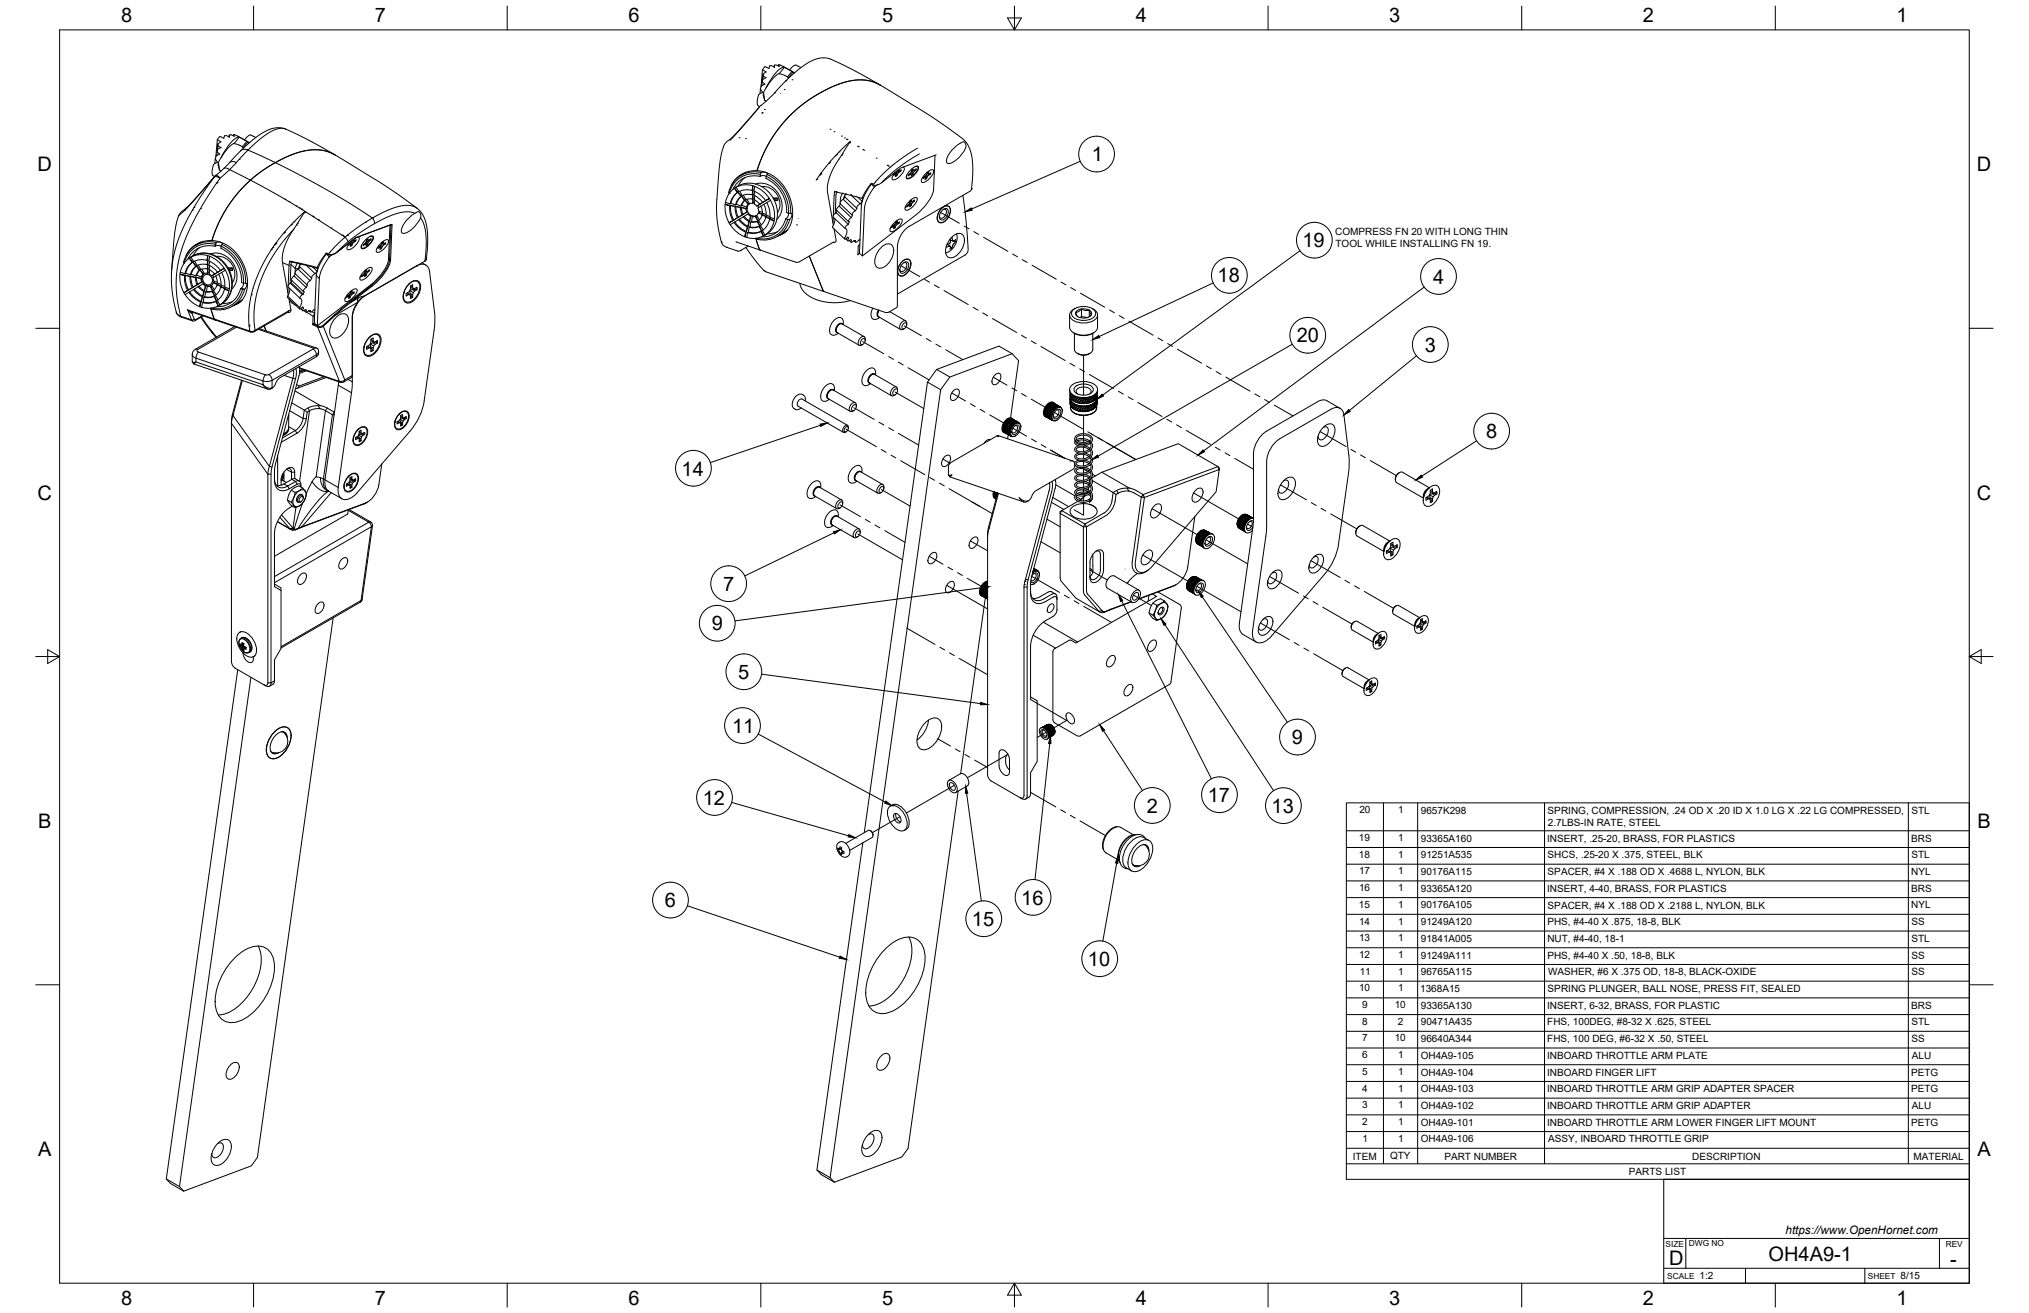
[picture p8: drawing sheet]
<svg xmlns="http://www.w3.org/2000/svg" width="864mm" height="559mm" viewBox="0 0 864 559" stroke-linecap="round" stroke-linejoin="round" font-family="sans-serif">
<defs><g id="words">
<g font-size="8.5">
<text x="51.6" y="9.4">8</text>
<text x="159.5" y="9.4">7</text>
<text x="267.5" y="9.4">6</text>
<text x="375.4" y="9.3">5</text>
<text x="483.4" y="9.4">4</text>
<text x="591.3" y="9.4">3</text>
<text x="699.3" y="9.4">2</text>
<text x="807.2" y="9.4">1</text>
<text x="464.7" y="68.6">1</text>
<text x="16" y="72.9">D</text>
<text x="841.4" y="72.9">D</text>
<text x="554.4" y="105.2">19</text>
<text x="518.2" y="120.2">18</text>
<text x="610" y="120.7">4</text>
<text x="551.9" y="145.7">20</text>
<text x="606.4" y="149.6">3</text>
<text x="632.5" y="186.5">8</text>
<text x="290.1" y="202.4">14</text>
<text x="16" y="212.6">C</text>
<text x="841.4" y="212.6">C</text>
<text x="307.8" y="251.5">7</text>
<text x="302.9" y="268.3">9</text>
<text x="314.2" y="288.9">5</text>
<text x="311.6" y="311.8">11</text>
<text x="549.9" y="316.7">9</text>
<text x="514" y="341.3">17</text>
<text x="299.1" y="342.5">12</text>
<text x="488.1" y="345.9">2</text>
<text x="541.3" y="345.9">13</text>
<text x="16.2" y="352.3">B</text>
<text x="841.7" y="352.3">B</text>
<text x="283" y="386.1">6</text>
<text x="434.7" y="385">16</text>
<text x="413.7" y="394">15</text>
<text x="463.1" y="411">10</text>
<text x="16.2" y="492">A</text>
<text x="841.7" y="492">A</text>
<text x="710.4" y="538.4">D</text>
<text x="752.8" y="536.7">OH4A9-1</text>
<text x="830.1" y="538.8">-</text>
<text x="51.6" y="555.5">8</text>
<text x="159.5" y="555.5">7</text>
<text x="267.5" y="555.5">6</text>
<text x="375.4" y="555.4">5</text>
<text x="483.4" y="555.5">4</text>
<text x="591.3" y="555.5">3</text>
<text x="699.3" y="555.5">2</text>
<text x="807.2" y="555.5">1</text>
</g>
<text font-size="5" x="760" y="525.2">https://www.OpenHornet.com</text>
<g font-size="4.3">
<text x="568.3" y="99.8">COMPRESS FN 20 WITH LONG THIN</text>
<text x="568.4" y="105">TOOL WHILE INSTALLING FN 19.</text>
<text x="578.6" y="346">20</text>
<text x="595.1" y="346">1</text>
<text x="604.7" y="346.3">9657K298</text>
<text x="658.7" y="346.3">SPRING, COMPRESSION, .24 OD X .20 ID X 1.0 LG X .22 LG COMPRESSED,</text>
<text x="813.6" y="346.3">STL</text>
<text x="658.8" y="351.5">2.7LBS-IN RATE, STEEL</text>
<text x="578.4" y="357.9">19</text>
<text x="595.1" y="357.9">1</text>
<text x="604.7" y="358.2">93365A160</text>
<text x="658.5" y="358.2">INSERT, .25-20, BRASS, FOR PLASTICS</text>
<text x="813.5" y="358.2">BRS</text>
<text x="578.4" y="365">18</text>
<text x="595.1" y="365">1</text>
<text x="604.7" y="365.3">91251A535</text>
<text x="658.7" y="365.3">SHCS, .25-20 X .375, STEEL, BLK</text>
<text x="813.6" y="365.3">STL</text>
<text x="578.4" y="372.1">17</text>
<text x="595.1" y="372.1">1</text>
<text x="604.7" y="372.4">90176A115</text>
<text x="658.7" y="372.4">SPACER, #4 X .188 OD X .4688 L, NYLON, BLK</text>
<text x="813.5" y="372.4">NYL</text>
<text x="578.4" y="379.2">16</text>
<text x="595.1" y="379.2">1</text>
<text x="604.7" y="379.5">93365A120</text>
<text x="658.5" y="379.5">INSERT, 4-40, BRASS, FOR PLASTICS</text>
<text x="813.5" y="379.5">BRS</text>
<text x="578.4" y="386.4">15</text>
<text x="595.1" y="386.4">1</text>
<text x="604.7" y="386.6">90176A105</text>
<text x="658.7" y="386.7">SPACER, #4 X .188 OD X .2188 L, NYLON, BLK</text>
<text x="813.5" y="386.6">NYL</text>
<text x="578.4" y="393.5">14</text>
<text x="595.1" y="393.5">1</text>
<text x="604.7" y="393.7">91249A120</text>
<text x="658.6" y="393.8">PHS, #4-40 X .875, 18-8, BLK</text>
<text x="813.6" y="393.8">SS</text>
<text x="578.4" y="400.6">13</text>
<text x="595.1" y="400.6">1</text>
<text x="604.7" y="400.8">91841A005</text>
<text x="658.6" y="400.9">NUT, #4-40, 18-1</text>
<text x="813.6" y="400.9">STL</text>
<text x="578.4" y="407.7">12</text>
<text x="595.1" y="407.7">1</text>
<text x="604.7" y="407.9">91249A111</text>
<text x="658.6" y="408">PHS, #4-40 X .50, 18-8, BLK</text>
<text x="813.6" y="408">SS</text>
<text x="578.7" y="414.8">11</text>
<text x="595.1" y="414.8">1</text>
<text x="604.7" y="415.1">96765A115</text>
<text x="658.9" y="415.1">WASHER, #6 X .375 OD, 18-8, BLACK-OXIDE</text>
<text x="813.6" y="415.1">SS</text>
<text x="578.4" y="421.9">10</text>
<text x="595.1" y="421.9">1</text>
<text x="604.5" y="422.2">1368A15</text>
<text x="658.7" y="422.2">SPRING PLUNGER, BALL NOSE, PRESS FIT, SEALED</text>
<text x="579.8" y="429">9</text>
<text x="593.6" y="429">10</text>
<text x="604.7" y="429.3">93365A130</text>
<text x="658.5" y="429.3">INSERT, 6-32, BRASS, FOR PLASTIC</text>
<text x="813.5" y="429.3">BRS</text>
<text x="579.8" y="436.1">8</text>
<text x="595" y="436.1">2</text>
<text x="604.7" y="436.4">90471A435</text>
<text x="658.6" y="436.4">FHS, 100DEG, #8-32 X .625, STEEL</text>
<text x="813.6" y="436.4">STL</text>
<text x="579.8" y="443.2">7</text>
<text x="593.6" y="443.3">10</text>
<text x="604.7" y="443.5">96640A344</text>
<text x="658.6" y="443.5">FHS, 100 DEG, #6-32 X .50, STEEL</text>
<text x="813.6" y="443.5">SS</text>
<text x="579.8" y="450.4">6</text>
<text x="595.1" y="450.4">1</text>
<text x="604.7" y="450.7">OH4A9-105</text>
<text x="658.5" y="450.7">INBOARD THROTTLE ARM PLATE</text>
<text x="813.8" y="450.6">ALU</text>
<text x="579.8" y="457.5">5</text>
<text x="595.1" y="457.5">1</text>
<text x="604.7" y="457.8">OH4A9-104</text>
<text x="658.5" y="457.8">INBOARD FINGER LIFT</text>
<text x="813.4" y="457.8">PETG</text>
<text x="579.8" y="464.6">4</text>
<text x="595.1" y="464.6">1</text>
<text x="604.7" y="464.9">OH4A9-103</text>
<text x="658.5" y="464.9">INBOARD THROTTLE ARM GRIP ADAPTER SPACER</text>
<text x="813.4" y="464.9">PETG</text>
<text x="579.8" y="471.7">3</text>
<text x="595.1" y="471.7">1</text>
<text x="604.7" y="472">OH4A9-102</text>
<text x="658.5" y="472">INBOARD THROTTLE ARM GRIP ADAPTER</text>
<text x="813.8" y="471.9">ALU</text>
<text x="579.8" y="478.8">2</text>
<text x="595.1" y="478.8">1</text>
<text x="604.7" y="479.1">OH4A9-101</text>
<text x="658.5" y="479.1">INBOARD THROTTLE ARM LOWER FINGER LIFT MOUNT</text>
<text x="813.4" y="479.1">PETG</text>
<text x="579.9" y="485.9">1</text>
<text x="595.1" y="485.9">1</text>
<text x="604.7" y="486.2">OH4A9-106</text>
<text x="658.9" y="486.2">ASSY, INBOARD THROTTLE GRIP</text>
<text x="575.8" y="493.5">ITEM</text>
<text x="591.7" y="493.4">QTY</text>
<text x="614.8" y="493.5">PART NUMBER</text>
<text x="720.3" y="493.5">DESCRIPTION</text>
<text x="814.5" y="493.5">MATERIAL</text>
<text x="693.3" y="500.1">PARTS LIST</text>
<text x="723.4" y="544.5">1:2</text>
<text x="809" y="544.5">8/15</text>
</g>
<g font-size="3.5">
<text x="708.9" y="530.9">SIZE</text>
<text x="718.9" y="530.5">DWG NO</text>
<text x="828.2" y="530.9">REV</text>
<text x="709.6" y="544.2">SCALE</text>
<text x="795" y="544.2">SHEET</text>
</g>
</g></defs>
<!-- layer: Visible -->
<g fill="none" stroke="#000" stroke-width=".43">
<path d="M323.6 37.8l.9 1.5a3.2 3.2 0 0 0-2.1 3.2l-.1 1a1.67 1.67 0 0 0 1 1.9M324.4 34.8l1.2 1-.4 .2a1.95 1.95 0 0 0-1.6 1.8l-.1 2.1M324.5 29.7l-.6 7.2M324.5 29.7l1.6 .9-1.3 .9M324.6 33.8l-.3 2.6M324.6 33.8l.2-2.3-.3 2.9M324.7 32.3l1.4 .8M325 39.3l-.1 1.2 .5 2.1M325 39.4l.4 3.2M326.1 33l-1.5 .8M328.4 27.9a.87 .87 0 0 0-1 .3 .87 .87 0 0 0-.1 .9l-1.7-.8-1.1 1.4M329.6 27.7l.1 1-1.4-.8"/>
<path d="M329.7 39.5h.1M329.7 39.5l-6.5 6M331.4 27.5l.3 .7M331.6 31.4l2.3-2.8 3.2 1.8-1.9 2.3M331.7 28.3l-1.6-.7-.5 .1-.1 .9M332 27.6h-.6l-.1 .5M332 27.6l1.5 .7-.3-.1M332.3 39.8h.1M333.4 28.3l4.8 2.7M333.8 38.1h.1M333.9 28.6a7.9 7.9 0 0 0-5.1 4.2l-2.8 4.6M334.5 34.4h.1"/>
<path d="M334.5 34.4l-4.8 5.1M334.5 34.4l5.1-4.6 4.7-3.3 3.4-1.5 3.3-.4 2.3 .5 5.8 2.6 15.6 8.5M335.7 33.2l-1.7-1.1a3.4 3.4 0 0 0-5 1.3l-2.1 2.6-1.9 3.4M337.1 30.4l.4 .3M337.1 34h.1M337.2 34h.1M338.1 31.1l-.6-.3-2 2.3M339.8 28.3l-1-.6-.7 .1-2 2M339.8 28.2l.1 .1M339.9 28.3l1 .5M374.7 36.2l-2.9-1.3-2.8-.7-4.3-.2-3.7 .6-3.9 1.2-3.9 1.6-5 2.6-5 3.2-6.3 5.3-6.2 7.2-4.9 7.9-3.6 9M374.7 36.2l20.2 12.4 14.7 10.4"/>
<path d="M93.6 58.1l-1.1 1.3M97.6 57.5l.1 .9-1.4-.7a.87 .87 0 0 0-.9 .2 .87 .87 0 0 0-.1 1l-1.7-.9M99.3 57.8l.1-.5h.3l1.7 .8-.2-.2M99.4 57.3l.3 .7-1.4-.6-.7 .1-.1 .8M101.3 58l4.9 2.7M101.9 58.4a7.9 7.9 0 0 0-5.1 4.1l-2.8 4.7M107.8 58h.1M108.9 58.5l-2.4-1.1-1.4 .9-1 1.2M311.6 58.6l-2.4 1.8-1.1 1.6-1.3 4.5-.7 5.4-1.1 17.3 .4 5.7 1.6 8.2M314.5 58.6h.1M317.4 59h.1M323.2 45.5l-11.7 13.1"/>
<path d="M323.3 45.5l-12.6 14.2M323.4 45.4h.1M323.9 44.9h.1M324.2 48.2h.1M324.4 47.9h.1M325.4 46.6h.1M325.4 42.6l.7 .4M353.3 55h.1M355 56h.1M358.1 57.9h.1M359.4 58.7h.1M360.3 59.3h.1"/>
<path d="M360.4 59.4h.1M409.6 59h.1M409.6 59l1.5 1.3 1 1.7 1.5 4.7 .5 5.9-.6 7.7M91.2 75.2l-12.5 14.2M91.4 75.2h.1M91.6 67.6l.9 1.5a3.2 3.2 0 0 0-2.2 3.1v1a1.69 1.69 0 0 0 1 1.9M92 66.3l-.6 3.3M92.2 77.9h.1M92.4 77.7h.1M92.4 64.6l1.2 1-1.6 .7M92.5 64.2l.2-3-.4 5M92.7 62.1l1.4 .7-1.5 .8"/>
<path d="M92.7 61.2l1.4-.8-1.6-1-.6 7.2M92.9 69.1l.5 3.3-.6-2.2zM93.3 76.3h.1M93.4 72.4l.7 .3M97.7 69.3l-6.3 5.7-10.1 11.6-4.3 3.7-1 1.6-.9 2.8-.7 4.4-1.4 17.7 .4 7.9 1.6 8.1M99.6 61.1l2.3-2.7 3.2 1.7-2 2.4M100.3 69.5h.1M101.8 67.9h.1M103.7 62.9l-1.7-1.1a3.4 3.4 0 0 0-5 1.3l-2.1 2.7-1.9 3.3M105.1 60.1l.3 .4M105.1 63.7h.1M105.2 63.8h.1"/>
<path d="M106 60.8l-.6-.3-1.9 2.3M142.6 66l-2.9-1.4-2.8-.7-4.2-.1-3.7 .5-3.9 1.2-4.4 1.9-8.9 5.1-7.2 6-6.2 7.3-4.8 8-3.4 8.6M142.6 66l-9.6-5.5-9.3-4.6-3.1-1.3-3.3-.2-3.9 1.2-4.6 3-5.7 4.9-5.4 5.7M142.6 66l18 10.9 9.5 6.3a46.1 46.1 0 0 1 8.6 6.5l2.1 3.5 .9 3.9 .4 5.3-.6 7.7M312.9 79.9l4-1.8 2.1-.2 2.4 .4 2.3 .8 1.9 1.2 2 2 1.4 1.8 1.7 4.5 .2 2.7-.2 1.9-.9 2.6-1.1 1.8-1.4 1.3-2 1.3M313.3 79.7l1.2 1.9a7.5 7.5 0 0 1 5.6-.5M313.3 79.7a9.1 9.1 0 0 0-4.5 6.4M317 75.6l-1.8 1.9-1 1.6M317.4 73.4l-.2 .1M317.6 73.3l-2.3 1.4M321.2 79.3l-.3 2.1a10.7 10.7 0 0 1 5 4M321.2 79.3l-.2-.1a9.5 9.5 0 0 0-7.7 .5"/>
<path d="M321.2 79.3a13.4 13.4 0 0 1 6.7 6M321.6 78.3a9.4 9.4 0 0 1 11.2 10.6l-.9 2.9-1.2 1.5M322.2 72.6l-3.5 .4-3 1.1-2.7 2.2-1.8 2.7M322.2 72.6l2.5 .4 2.7 .9 3.8 2.6 2.8 3.3 2.4 4.9 1 5.4-.6 4.5-.9 2.3-1.2 1.4-1.4 1.2-1.8 .8M323.5 75.1a10 10 0 0 0-11.6 5.5M323.6 74.2a10.8 10.8 0 0 0-13.2 8M324 73.4l2.1 .1 .5 .4-.1 .4M324 73.4l-.5 1.7 1-.4 1.6 .4M324 73.5a11.3 11.3 0 0 0-13.9 8.4l.3 .4M324.2 79.4a7.4 7.4 0 0 1 6.7 11.1M326.1 75.1a16.6 16.6 0 0 1 9.6 15.7M326.1 75.1l-.1 .8a15.5 15.5 0 0 1 8.8 14.6l.9 .3"/>
<path d="M326.5 74.3l-.4 .8M326.5 74.3a17.3 17.3 0 0 1 10 16.5M347.4 76.7l6.1-8.1 8.3-8.4-7 11.3-1.7 3.8-.8 3.1-.1 3.5 2.5 13.9M347.7 76.3h.1M348.7 74.7h.1M348.9 74.5h.1M349.2 74h.1M349.4 73.8h.1M349.5 73.7h.1M352.7 69.5h.1M353.1 69.1h.1M355.6 66.3h.1"/>
<path d="M356.1 65.8h.1M357.1 64.6h.1M357.2 67.6h.1M358.2 66.1h.1M358.6 65.5h.1M361.5 60.8h.1M361.5 60.7h.1M361.7 60.5h.1M365 62.2h.1M365.4 62.5h.1M367.2 63.7h.1M367.7 63.9h.1"/>
<path d="M370.9 78.4l1.3 1.2M370.9 78.3a19.1 19.1 0 0 0-4.3 9.3l-.8 20.1 1.3 1.2 22.5-17.3a19.6 19.6 0 0 0 7.8-11M370.9 78.3v.1M371.2 78.1h.1M372.2 79.6a19 19 0 0 0-4.3 9.2M372.6 77.5l-.8 .9M372.9 67.3h.1M373.2 78.8l-1 .8M373.5 78.5h.1M376.5 69.6h.1M376.7 69.8h.1M377 69.9h.1"/>
<path d="M377 70h.1M377.5 70.3h.1M377.6 70.4h.1M377.7 70.4h.1M378.1 70.7h.1M379.8 70.4v.1M379.8 70.4h.1M379.9 70.4h.1M380.5 74.1l-.2 .6 1-.4-.2 .8 .7-.3M380.6 74l.3 .3M380.9 73.9l.4 .4M381.6 74.5l.1 .3"/>
<path d="M381.6 74.5l-.4 .3M381.7 73.2l.5 .5M381.9 74.2l-.7-.6 .4 .9M381.9 74.2l-.2 .6M382 72.6l-.4 .7-1.2 .8M382.1 72.6h-.1M382.1 72.6h.3M382.1 72.6l.6 .7M382.1 72.5l.5 .3M382.3 72.3l.2 .2M382.7 72.1l-.1 .7 1-.5-.2 .6M382.8 72.7h.3"/>
<path d="M383.1 72.7l.3 .2M383.3 72.5l-.2 .2M383.4 72.9l-1.5 1.3M384.3 71.1l.4 .1a3.9 3.9 0 0 1-1.9 4.1l-1.5 1a.97 .97 0 0 1-1.5 .1 .97 .97 0 0 1 .1-1.4l1.1-1.7M385.8 74.8v.3M387 74.1l.3 .2M387.4 72.5l1.7-1.4a1.25 1.25 0 0 1 1.8-.1 6 6 0 0 1-4.9 5.1 2.45 2.45 0 0 1 .9-3zM387.4 73.7l.5 .6M388 72.6l.8 .7M388.3 74l.3 .3M388.4 72.3h-.2M388.4 74.1l-.5 .3"/>
<path d="M388.6 73.8l-.7-.6 .4 .8M388.6 74.2l-.7 .6-.2-.7-1.1 .7M388.6 72.4l-.3-.2 .5 .4M388.9 72.5l.3 .3M389.3 71l1.3-.1a4.8 4.8 0 0 1-2.8 4.5l-1.1 .5-.7-.1v-1.3M389.5 72.2h.2M389.7 72.2l.2 .1M389.7 72.1v.1M389.9 70.8l-.3 .1M389.9 71.9l-1.1 .7-.1-.6-.7 .5a2.42 2.42 0 0 1-1.4 2.1v.2M389.9 72.3a1.97 1.97 0 0 0-1.3 2M389.9 71.9v.4"/>
<path d="M390.5 63.1l-6 3.8-4.3 3.2-4.5 4-3.1 3.4M391.3 65.5l-9 6-7 6.1M393.2 75.3l.3 .3M393.5 75.1l.4 .4M393.8 74.1l1.7-1.5a1.25 1.25 0 0 1 1.8-.1 6 6 0 0 1-4.9 5.1 2.45 2.45 0 0 1 .9-3zM393.8 74.9l.6 1.1M393.9 74.8l.6 .6M394.2 75.8l-.3 .2M394.3 74.4l.6 .5M394.5 75.4l-.1 .6M394.7 73.6l.5 .4M394.7 73.9h-.1"/>
<path d="M394.7 73.9h.3M394.7 73.9l.7 .6M394.8 73.4l.3 .3M395.5 74h.3M395.8 74l.2 .1-1.5 1.3M395.9 73.8l-.1 .2M396 74.1l.2-.5-1 .4 .1-.9-.6 .4a2.44 2.44 0 0 1-1.6 1.9l-.2 .5 1-.4-.2 .9 .7-.4M398 66.1l-.6 14.5M398.5 65.9l-15.1 5.6-9.5 7-1.8 .3-1.3-.5 .1-.3-3.1 4.5-.9 1.7 .1 .3 .4-.2M411 62.9a12.1 12.1 0 0 1-7.1 6.7 1.23 1.23 0 0 1-1.1-.7 1.23 1.23 0 0 1 .1-1.3 13.5 13.5 0 0 1 6.9-7.2h.5l.6 .7 .1 1.8M82.5 88.3h.1M85.3 88.8h.1"/>
<path d="M120.7 99.2h.1M121.1 98.8h.1M121.3 84.8h.1M123 85.8h.1M123.5 96.1h.1M124.1 95.5h.1M125.1 97.4h.1M125.1 94.4h.1M126.1 87.7h.1M126.2 95.8h.1M126.5 95.2h.1M127.4 88.5h.1"/>
<path d="M128.3 89h.1M128.4 89.1h.1M129.5 90.6h.1M129.5 90.4h.1M129.7 90.2h.1M132.9 92h.1M133.3 92.2h.1M135.2 93.4h.1M135.7 93.7h.1M140.9 97h.1M144.5 99.4h.1M144.7 99.5h.1"/>
<path d="M144.9 99.7h.1M145 99.7h.1M158.5 92.8l-5.4 3.4-5.3 4-4.9 4.5-3.1 3.5M159.3 95.2l-9 6-7 6.2M166 95.8l-.6 14.5a19.6 19.6 0 0 1-7.8 11.1l-22.5 17.3-1.3-1.2 .8-20.2a19.1 19.1 0 0 1 4.3-9.2M166.5 95.7l-15.1 5.5-9.6 7.1-1.8 .2-1.2-.5 .1-.3-3.2 4.7-.8 1.6 .5 .1M174.1 92.6l3.8-2.5 .9 .5 .3 1.5a11.1 11.1 0 0 1-7.2 7.2 1.23 1.23 0 0 1-1.1-.6 1.23 1.23 0 0 1 .1-1.4l1.1-2.1zM308.8 86.1l1.9 .7 .4-.2M308.8 86.1l-.1 .3a13.2 13.2 0 0 0 2.1 9.3M310.3 94.8l2-1.1zM310.4 82.3h.1M310.6 87.6a10.7 10.7 0 0 0 1.3 6.3"/>
<path d="M310.8 95.7a12.8 12.8 0 0 0 7.1 5.4M311 87.4l6.9 1.3M311 87.4l-2.4-.4 2 .6M311 87.4l1.9 .7M311 87.4l-.4 .2M311 87.4a10.7 10.7 0 0 0 1.3 6.2M311.1 86.6l2 .6 .3-.2M312.4 94.7l-1.6 1M312.4 94.7a10.7 10.7 0 0 0 4.9 4.1M312.8 94.5l-.4 .2M312.8 94.5a10.7 10.7 0 0 0 4.9 4M312.9 88.1l.2 2.6 .8 2"/>
<path d="M313.3 87.9l.2 2.6 .8 2M313.3 87.9l1.9 .6M313.3 87.9l-.4 .2M313.4 87l2 .7M313.8 82a7.6 7.6 0 0 0-3.1 4.8M313.9 92.7l-1.6 1M314.1 81.8l4.6 5.1M314.1 81.8l-1.5-1.7 1.2 1.9M314.1 81.8l2.7 3.6M314.1 81.8l-.3 .2M314.1 81.8a7.6 7.6 0 0 0-3 4.7M314.3 92.5l-.4 .2"/>
<path d="M314.4 93.5l1.4 1.5 2.2 1.5M314.8 93.3l1.3 1.5 2.3 1.5M314.8 81.4l1.2 1.9 1.7-.6 2.4 .2M315.2 88.5l.7 3M315.3 83.7l-1.2 1.2-1 2.3M315.4 87.7l.3-.3 2 .7M315.6 88.3l.6 2.9M315.6 88.3l-.4 .2M315.6 88.3l2 .7M315.7 83.5l-1.3 1.2-1 2.3M315.9 91.5l-1.6 1M316.4 92.3l-3.6 2.2"/>
<path d="M316.4 92.3l2.3 1.9M316.4 83.1l1.1 1.9 1.3-.4 1.4 .1M316.7 92.1l2.4 1.9M316.7 92.1l-.3 .2M316.8 85.4l-.9 1-.5 1.2M317.2 85.2l-.4 .2M317.2 85.2l1.1 1.9M317.2 85.1l-.9 1-.6 1.3M317.3 98.7l.4-.2-.7 2.3zM317.6 88.9l.3 1.4M317.7 88.1l.4-.2-.1 .8M317.9 90.3l.3-.2-5.9 3.6"/>
<path d="M317.9 90.3l-2 1.2M317.9 84.8l1.1 1.9M317.9 88.7l-.3 .3M318 96.5l-.3 2M318.2 99l-.4 2.1M318.3 91.1l-1.6 1M318.4 91.1l1 .8M318.4 87.1l-.7 1M318.4 96.3l-.4 .2M318.7 94.2l-.3 2.1M318.7 90.9l-.4 .2M318.7 86.9l-.4 .2"/>
<path d="M318.9 96.8l-.4 2-.3 .2M319 86.6l-.7 .8-.3 1 .5 2.2 1.8 1.3 1.8-.2M319 86.6l-.3 .3M319.1 94l-.4 .2M319.2 96.5l-.3 .3M319.4 91.9l-.3 2.1M319.5 94.5l-.3 2M319.7 91.7l-2 6.8M319.7 91.7l-.3 .2M319.8 91.7l.8 .3M319.9 94.3l-.4 .2M320.2 84.7l.3-.2-.3 2.1 .4-.3"/>
<path d="M320.2 86.6l-1.2 .1M320.4 80.9l.2 5.4M320.4 80.9v-1.9l-.3 2.1M320.4 80.9l-.2 3.8M320.4 80.9l-.3 .2M320.6 92l-.4 .2-.3 2.1M320.6 86.3l.5 .2M321 83.2l2.2 1.4 1.4 1.6M321.2 81.5l-.2 1.7M321.3 83.3l-.3 1.7 2.4 1.9 .3-.2M321.3 85.2l-.2 1.6 1 .9M321.4 92.1l-1.2 .1"/>
<path d="M321.8 91.9l2.3 6.4-.3 .2 1.2 1.9-2-4M321.8 91.9l-.4 .2 1.2 1.9M322.1 91.7l1.1 1.9M322.1 91.7l-.3 .2M322.2 94.3l1.2 1.9M322.2 94.3l-1.3 .3-1.4-.1M322.5 87.5l.5 .8M322.6 94l-.4 .3M322.6 94l-1.3 .4-1.4-.1M322.7 90.7l-.6 1M322.7 90.7l.4-.2 4.8 2.6M322.7 90.7l2 .7-.4 .2"/>
<path d="M322.9 93.8l1.1 1.9M323 96.4l-1.7 .5-2.4-.2M323.2 89.9l-.1 .6M323.4 96.2l-.4 .2M323.4 96.2l-1.7 .5-2.5-.2M323.8 98.5a7.5 7.5 0 0 1-5.6 .5M323.8 87.7l.7 3M324.2 98.3a7.5 7.5 0 0 1-5.7 .5M324.3 91.6l2 .6-.4 .3M324.3 91.6l-.5 1.3-.9 .9M324.5 90.7l1.6 .5M324.5 98.1l1.1 1.9"/>
<path d="M325.1 87l.8 1.9 .2 2.7 1.6 .5M325.9 92.5l2 .6M325.9 92.4l-1 2.3-1.2 1.3 1.1 1.9M326.2 85.2l-4.1 2.5M326.2 85.2l1.2-.7-1.6 .9M326.2 85.2l-.4 .2M326.3 86.2l-3.7 2.3 .3 1.3 1.6 .6M326.4 86.2a10.7 10.7 0 0 1 1.3 6.3M327.5 93.3l.4-.2 1.6 .9zM327.5 93.3a7.6 7.6 0 0 1-3 4.8M327.7 92.5l1.9 .6M327.9 85.3l-1.6 .9"/>
<path d="M327.9 85.3a13.2 13.2 0 0 1 1.7 7.8M329.1 84.2l1.8 .2M329.1 84.4h1.8M329.5 85.2l1.5 .1h-1.4M329.6 93.1v.3a9.5 9.5 0 0 1-3.9 6.6M330.6 85.4h.1M330.9 84.4l.2 .3M330.9 98.6l-2.4 .8-2 .1M331.1 84.7l-.1 .6M331.1 84.7h-1.8M333.8 98.9l-2.9 1.7M334.1 98.9l-1.2 .5"/>
<path d="M334.4 93.1l.9 .3M334.4 93.1a10 10 0 0 1-10.2 7.7M334.4 98.6l-1 .5M334.8 98.2l-1 .7M335.1 97.9l-1.3 .9M335.2 93.4a10.8 10.8 0 0 1-13.2 8l.2 .4a11.3 11.3 0 0 0 13.9-8.4M335.3 93.4h.8M335.7 90.8l1-.1 .3 .4-.2 1.3-.7 1M335.7 90.8l-.4 1.5-.9 .8M339 95.8h.1M339 95.7h.1M339.7 92.9h.1"/>
<path d="M345.2 80.2h.1M354.4 96.9l5.1 4.8M354.6 92.4l-.1 2.5M355 97.5l.9 4.9-.4 .6-.6 .3M355.3 93v1.4l-.9 2.4M355.3 81.5l11.7 3M355.3 81.5l-.6 10.2M355.3 81.4v.1M355.8 81.5h.1M356.1 81.8l-.6 9M356.2 81.6h.1M356.3 89.7l-.3 .9"/>
<path d="M357.2 87.7l5.1 4.9M357.6 86.7l5.1 4.9M357.6 86.7v.3M357.7 84.5l-.1 1.6M357.7 86.8l-1.5 1.9-.1 .8 5.1 4.9M358.6 82.3l-.9 2.2M358.8 82.1h.1M358.9 84.8l5.1 4.9M358.9 84.8a2.06 2.06 0 0 0-1.3 1.9M359.1 84.6h.1M359.6 83.8l-.7 1M359.7 97.2l-5.1-4.9a2.02 2.02 0 0 1 1.4-1.7l5.1 4.9a1.28 1.28 0 0 0-1.2 .9 1.28 1.28 0 0 0 .5 1.4l-.1 1.7-.8 2.2h.5l.9-.8"/>
<path d="M359.9 82.6l-.8 2M360 82.6l-.4 1.2 5.1 4.8M360.1 82.4h.1M360.2 82.4h.1M361.5 94.4l-.4 1.1M362 82.8h.1M362.3 92.6l-1.1 1.2-.1 .5 .4 .1M362.4 83.2l3.8 3.6M364 89.7a1.86 1.86 0 0 0-1.2 2.2l-.4 .7M364.6 83.5h.1M364.8 88.7l-.7 1M365.1 83.9l1.9 1.8 .2-.8"/>
<path d="M366.2 86.8a1.88 1.88 0 0 0-1.5 1.9M366.9 85.8l-.7 1M367.9 88.8l-.8 20.1M379.8 96.2l.3 .3M380.2 96l.3 .4M380.4 95l1.8-1.4a1.25 1.25 0 0 1 1.8-.1 6 6 0 0 1-4.9 5.1 2.45 2.45 0 0 1 .8-3zM380.8 96.7l-.3 .2M380.9 95.3l.6 .5M381 96.9l-.6 .4M381.2 96.4l-.7-.6 .3 .9M381.2 96.4l-.2 .5-.2-.2M381.3 94.5l.5 .4"/>
<path d="M381.4 94.8h-.2M381.4 94.8h.2M381.4 94.8l.6 .6M381.4 94.4l.4 .2M382.1 94.9h.3M382.4 94.9l.2 .2M382.5 94.7l-.1 .2M382.6 95.1l-1.4 1.3M382.8 94.5l-1 .4 .2-.9-.7 .4a2.44 2.44 0 0 1-1.6 1.9l-.2 .6 1-.5-.2 .9M382.8 94.5l-.2 .6M386.4 87.3l.2 .3M386.8 85.9l1.8-1.4a1.25 1.25 0 0 1 1.8-.2 6 6 0 0 1-4.9 5.1 2.45 2.45 0 0 1 .8-2.9z"/>
<path d="M387.1 87.4l-.4-.4 .5 .5M387.2 86.4l.7 1.1M387.2 86.5l.7 .5M387.3 85.9l.8 .7M387.3 85.7a2.43 2.43 0 0 1-1.4 2.1l.1 .3 1.1-.7 .1 .6 .7-.5M387.6 85.4l.5 .4M387.6 85.4l.3 .3M387.7 85.5h-.2M387.7 87.3l-.5 .3M388.2 85.8l.4 .3M388.8 85.4h.2M389 85.4l.2 .2"/>
<path d="M389 85.3v.1M389.2 85.6a1.97 1.97 0 0 0-1.3 1.9M389.2 85.6v-.5l-1.1 .7-.1-.6-.7 .5M400.6 88.8l.5-.5a1.92 1.92 0 0 1 2.6-.5 1.92 1.92 0 0 1 .8 2.5 4.9 4.9 0 0 1-4.5 4.4 3.3 3.3 0 0 1-.3-4.7zM400.9 89.7l.4-.4a1.32 1.32 0 0 1 1.8-.4 1.32 1.32 0 0 1 .5 1.7 3.2 3.2 0 0 1-3.2 2.9 2.87 2.87 0 0 1 .5-3.8zM401.5 89.1a1.03 1.03 0 0 1 1.2 .3 1.03 1.03 0 0 1 .1 1.2 2.31 2.31 0 0 1-2.6 2.2l-.4-.8M407.1 99.6l.2 2.5a7.7 7.7 0 0 1-2.8 4.6l-2 .9M409.8 83.1l2 18.3 .3 5-.5 1.3-.8 .8-28.8 16.7M413.5 80.3h.1M413.5 80.3l-.6 1.1-26 15-1.5 1.2a11.7 11.7 0 0 0-3.4 7.5l-.1 25.3-.3 .6-3.2 1.8-1.6 .2M76.8 115.8l1.9 .7 .4-.2M76.8 115.8a13.5 13.5 0 0 0 9 15"/>
<path d="M78.6 117.4a10.7 10.7 0 0 0 1.3 6.2M78.9 117.2l7 1.3-.3 .2-2-.7M78.9 117.2l-2.3-.5 2 .7M78.9 117.2l2 .6M78.9 117.2l-.3 .2M78.9 117.1a10.7 10.7 0 0 0 1.4 6.3M79.1 116.3l1.9 .6 .4-.2M80.9 117.8l.2 2.7 .8 1.9M80.9 109.6l4-1.7 2.1-.2 2.4 .3 2.3 .9 2.1 1.3 3.1 3.6 1.2 2.3 .6 2.5 .2 2.2-.3 2.5-.7 2-1.1 1.8-1.5 1.5-2 1.4M81.3 117.6l1.9 .7M81.3 117.6l-.4 .2M81.3 117.6l.2 2.7 .8 1.9"/>
<path d="M81.3 109.4l1.1 1.9a7.5 7.5 0 0 1 5.7-.5M81.3 109.4a9.1 9.1 0 0 0-4.5 6.4M81.4 116.7l2 .7 .3-.2M81.8 111.7a7.6 7.6 0 0 0-3.1 4.8M82.1 111.5l4.6 5.1M82.1 111.5l-1.5-1.7 1.1 1.9M82.1 111.5l1.2 1.9M82.1 111.5l-.4 .2M82.1 111.5a7.6 7.6 0 0 0-3 4.8M82.8 111.1l1.2 1.9 1.7-.5 2.4 .1M83.2 118.2l.7 3M83.3 113.4l-1.3 1.3-1 2.2"/>
<path d="M83.6 118l-.4 .3M83.6 118l.6 3M83.6 113.2l1.2 1.9M83.6 113.2l-.3 .2M83.7 113.2l-1.3 1.3-1 2.2M83.7 117.2l2 .6M84.3 112.8l1.2 1.9M84.8 115.1l-.9 1-.5 1.3M84.9 105.4l-1.7 1.8-1 1.7M85.2 114.9l-.4 .2M85.2 114.9l1.1 1.9M85.2 114.9l-.9 1-.6 1.2"/>
<path d="M85.4 103.1l-.2 .2M85.6 118.7l.2 1.3M85.6 103l-2.3 1.4M85.7 117.8l.4-.2-.2 .9M85.9 114.6l1.1 1.8M86.3 116.8l-.6 1M86.7 116.6l-.4 .2M87 116.4l-.8 .8-.3 1.1 .5 1.9 1.5 1.3 1.2 .3 1-.3M87 116.4l-.3 .2M88.1 112.6l.4-.2-.3 2.1M88.2 114.5l.3-.2-.3 2M88.2 114.5l-1.4-.1-1.3 .3"/>
<path d="M88.2 116.3l-1.2 .1M88.4 108.8v1.8l-.3 .2zM88.4 110.6l.2 5.5M88.4 110.6l-.3 2M88.6 116.1l-.4 .2M88.6 116.1l.5 .1M88.9 111.1a10.7 10.7 0 0 1 4.9 4.1M89.2 111.2l-.2 1.7 2.2 1.4 1.4 1.6M89.2 109.1l-.3 2M89.2 109.1l-.3-.1a9.5 9.5 0 0 0-7.6 .4M89.2 109.1a13.4 13.4 0 0 1 6.7 5.9M89.3 113.1l-.3 1.6 2.3 2 .4-.2"/>
<path d="M89.3 114.9l-.3 1.7 1.1 .8M89.6 108a9.4 9.4 0 0 1 11.2 10.7l-.9 2.8-1.3 1.6M90.2 102.4l-3.7 .3-3 1.3-2.7 2.2-1.6 2.6M90.2 102.4l4.3 .9 3.6 2.1 3.5 3.6 2.6 4.8 1.1 5.1-.3 4.9-.7 2-1.4 2.1-1.6 1.3-1.8 .8M90.4 117.2l.5 .8M90.8 119.6l1.7 .5M91.2 119.7l-.1 .5M91.5 104.8a10 10 0 0 0-11.6 5.5M91.8 117.5l-1.2 .7 .3 1.3M91.8 117.5l.7 2.9 1.6 .6M92 103.2h1.9l.7 .4-.1 .4M92 103.2l-.5 1.6 1-.3 1.6 .3"/>
<path d="M92 103.2a11.3 11.3 0 0 0-13.9 8.4l.3 .4a10.8 10.8 0 0 1 13.2-8M92.1 109.1a7.4 7.4 0 0 1 6.8 11.2M92.6 115.9l.3-.2-2.8 1.7 .3-.2M93.1 116.7l-1.3 .8M93.1 116.7l.7 2 .2 2.6 1.7 .6M94.1 104.8l-.1 .9a15.5 15.5 0 0 1 8.8 14.5l1.7 .3M94.1 104.8a15.7 15.7 0 0 1 9.4 16.6l-1.1 1.5 .8 .2M94.2 114.9l-3.8 2.3M94.2 114.9l1.2-.7-1.6 1M94.2 114.9l-1.6 1M94.2 114.9l-.4 .3M94.3 116l-1.2 .7"/>
<path d="M94.3 116a10.7 10.7 0 0 1 1.4 6.2l1.9 .7M94.5 104l-.4 .8M94.5 104a17.3 17.3 0 0 1 10 16.5M95.9 115l-1.6 1M95.9 115a13.2 13.2 0 0 1 1.7 7.9M97 114h1.6M97.1 114.1h1.8M97.5 114.9l1.5 .2-1.4-.1M98.6 114l.5 .4M98.6 115.1h.1M99.1 114.4l-1.8 .1M99.1 114.4l-.1 .7"/>
<path d="M113.2 109.9h.1M115.4 106.4l6.8-8.9 7.6-7.5-6.7 10.6-1.6 3.3-1 3.2-.4 3.8 2.6 14.6M115.6 106h.1M116.7 104.5h.1M116.9 104.2h.1M117.2 103.8h.1M117.2 103.7h.1M117.3 103.6h.1M117.5 103.4h.1M123.3 111.2l11.7 3M123.3 111.2l-.6 10.3M123.3 111.1v.1"/>
<path d="M123.8 111.2h.1M123.8 112.6l-.3 8M124.1 111.5l-.3 1.1M124.2 111.3h.1M124.3 119.4l-.3 .9M125.2 117.5l5.1 4.8M125.2 117.5l-1 .9-.1 .8 5.1 4.9M125.6 116.4l5.1 4.9M125.6 116.4v.4M125.7 116.5l-.5 .9M126.6 112.1l-.9 1.8-.1 1.9M126.7 111.8h.1"/>
<path d="M126.9 114.6l5.1 4.9M126.9 114.6a2.06 2.06 0 0 0-1.3 1.8M126.9 114.6l.7-1.1 5.1 4.9M127 114.4h.1M127.9 112.3l-.9 2M128 112.4l-.5 1.1M128.1 112.1h.1M128.2 112.1h.1M130 112.6h.1M130.4 113l3.7 3.5M132 119.4a1.91 1.91 0 0 0-1.3 2.2l-.4 .7M132.6 113.2h.1"/>
<path d="M132.7 118.4l-.7 1.1M133.1 113.7l1.9 1.7 .2-.7M134.1 116.5a1.88 1.88 0 0 0-1.4 1.9M134.9 115.5l-.8 1M138.9 108.1l1.2 1.2M138.9 108.1h.1M139.2 107.9h.1M140.1 109.3a19 19 0 0 0-4.2 9.2l-.8 20.2M141.2 108.5l-1.1 .8M141.5 108.3h.1M145.5 100.1h.1M145.6 100.1h.1"/>
<path d="M146.1 100.5h.1M147.8 100.2h.1M147.9 100.1h.1M148.6 103.8l.3 .3M148.9 103.6l.3 .4M149.6 104.3l-.4 .2M149.7 102.9l.5 .5M149.9 103.9l-.7-.5 .5 1.1M149.9 103.9l-.2 .6M150.1 102.3l-1.7 1.6-.1 .5 .9-.4-.1 .9 .6-.4M150.1 102.3l.3 .1M150.1 102.3l.6 .7"/>
<path d="M150.1 102.2l.4 .3M150.3 102.1l.2 .1M150.6 101.8l-.1 .7 1.1-.4-.2 .5M150.8 102.4l.3 .1M151.1 102.5l.2 .1-1.4 1.3M151.2 102.2l-.1 .3M152.3 100.9l.4 .1a3.9 3.9 0 0 1-2 4l-1.4 1a.97 .97 0 0 1-1.5 .2 .97 .97 0 0 1 .1-1.5l1.1-1.6M153.8 104.6v.2M154.3 117.1l.3 .2M154.8 115.6l1.8-1.4a1.25 1.25 0 0 1 1.7-.1 6 6 0 0 1-4.9 5.1 2.45 2.45 0 0 1 .9-3zM155 103.8l.3 .3M155 117.1l-.3-.4 .5 .6"/>
<path d="M155.2 116.1l.5 .9M155.2 116.2l.7 .6M155.3 115.6l.8 .7M155.4 102.3l1.7-1.5a1.25 1.25 0 0 1 1.8-.1 6 6 0 0 1-4.9 5.1 2.45 2.45 0 0 1 .9-3zM155.4 103.5l.5 .5M155.6 115.2l.5 .4M155.7 117l.2 .2M155.7 117l-.5 .4M155.7 115.2l-.2 .1M155.9 102.9l.4 .9M155.9 103l.6 .5M155.9 117.2l-.7 .5"/>
<path d="M156 102.4l.8 .7M156.2 115.5l.3 .3M156.3 103.8l.2 .2M156.3 103.8l-.4 .4M156.4 102h-.2M156.6 102.2l-.3-.3 .5 .4M156.8 115.2l.4 .1M156.9 102.3l.3 .3M157 115v.2M157.2 115.3a2.1 2.1 0 0 0-1.3 1.9M157.2 114.9l-1.1 .7-.1-.7-.7 .5a2.42 2.42 0 0 1-1.4 2.1v.3l1.1-.7 .2 .6M157.2 114.8v.5"/>
<path d="M157.3 100.7h1.3a4.8 4.8 0 0 1-2.8 4.4l-1.1 .5-.8-.1 .1-1.2M157.5 101.9h.1M157.6 101.9l.3 .2M157.7 101.8l-.1 .1M157.9 102.1a2.05 2.05 0 0 0-1.4 1.9M157.9 100.5l-.3 .1M157.9 102.1v-.5l-1.1 .7-.2-.6-.6 .5a2.42 2.42 0 0 1-1.4 2.1v.3l1.1-.7 .2 .6 .6-.5M161.2 105l.3 .3M161.5 104.8l.4 .4M161.8 103.8l1.7-1.4a1.25 1.25 0 0 1 1.8-.1 6 6 0 0 1-4.9 5.1 2.45 2.45 0 0 1 .9-3zM162.2 105.5l.1 .2M162.2 105.5l-.4 .2"/>
<path d="M162.3 104.1l.6 .6M162.5 105.2l-.7-.6 .4 .9M162.5 105.2l-.2 .5M162.6 103.3l.6 .5M162.7 103.6h-.1M162.7 103.6h.3M162.7 103.6l.6 .6M162.8 103.2l.3 .2M163.4 103.7h.3M163.7 103.7l.3 .2M163.9 103.5l-.1 .2M164 103.9l-1.5 1.3"/>
<path d="M164 103.9l.2-.6-1 .5 .1-.9-.6 .4a2.46 2.46 0 0 1-1.6 1.8l-.2 .6 1-.5-.2 .9 .7-.4M179.6 111.9l1.6 .9M181.5 110.1l-.6 1M181.5 110.1l-.6 1-25.9 15-1.6 1.2a11.4 11.4 0 0 0-3.5 7.5l-.1 30.3-5.8 42.4a4 4 0 0 0 2.7 5.1 7.1 7.1 0 0 0 5.3-2.9l22.6-26.3a25.9 25.9 0 0 0 6-12.7l4.5-33.8-.2-4.3-2.1-17a3.3 3.3 0 0 0-1.9-3 3.3 3.3 0 0 0-3.6 .6l-21.7 12.6a12.4 12.4 0 0 0-5.7 9.7M307 103.1h.1M307 103.1l.5 1 1 .8 5.7 2 .8-.2 3.5-2M309.2 105.2h.1M313.3 103l26.2 8.7 15.4-8.7M315.2 106.7h.1M317.5 105.3l4.2 5.8 3.5 4.1M321.7 101.4l1.5 4.6 .4 .5M325.2 115.2h.1"/>
<path d="M325.2 115.2l.8 .5 50.8 17.3M325.7 100a9.1 9.1 0 0 1-7.8 1.1M344.4 109l5.9 14.7M360 101.7l.8 .8M360.8 101l.4 .4M360.9 100.9l.3 .5M361.2 101.4l-.3 1.1 1.1-.5M361.5 102.4l.7 .7M362 102l.5 .2M363.5 102.5l.6 .5M365.9 102.1l.1 .1M366 103.9l-.7 .8-.2 3.7 .7-.6"/>
<path d="M366 102l-1.7 1.1-.3-.2 .2-.5h-.7l-1.2 .7 .1-.9M374.9 105.4a3.2 3.2 0 0 1 4.9-.8 7.4 7.4 0 0 1-5.5 9.6 3.2 3.2 0 0 1-1.7-4.7l.7-1.8zM383.8 111.5l.5-.5a1.92 1.92 0 0 1 2.6-.5 1.92 1.92 0 0 1 .7 2.5 4.9 4.9 0 0 1-4.5 4.4 3.3 3.3 0 0 1-.2-4.7zM384 112.4l.4-.4a1.32 1.32 0 0 1 1.8-.4 1.32 1.32 0 0 1 .5 1.7 3.2 3.2 0 0 1-3.2 2.9 2.87 2.87 0 0 1 .5-3.8zM384.7 111.8a1.03 1.03 0 0 1 1.2 .3 1.03 1.03 0 0 1 0 1.2 2.31 2.31 0 0 1-2.5 2.2l-.4-.8M402.8 104.7v.4l1.1-.3M403.7 104.2l-.3-.2 1 .8M403.9 103.8l-.9 .3M404 104.8h.4M404 103.8h-.1M404 104.8h-.1M404.4 101.7l.2 1-.6 1.1"/>
<path d="M404.4 104.8l.2 .3M404.5 104.9l.7 .6M404.6 105.1v.1M404.6 105.2l-.3 .8 .9-.5M404.8 101.2l.4-.1 .5 1.5-1.2-.5 .3 .2M405.1 101a3.2 3.2 0 0 1 4.9-.8 7.4 7.4 0 0 1-5.6 9.5 3.2 3.2 0 0 1-1.7-4.6l1.2-2.6zM405.8 102.6l.9 .3M406 102.6h-.3M406.1 102.6l.6-.7v1M406.1 102.6h.1M406.7 102.9l-1 1.2-.5 1.4M75 132.8l.7 1.1 1.5 1.1"/>
<path d="M75 132.8l.5 1 1 .8 5.7 2 .9-.2 3.4-1.9M78.3 124.6l2-1.2zM80.4 124.4l-1.6 1M80.4 124.4a10.7 10.7 0 0 0 4.9 4.1M80.8 124.2l-.4 .2M80.8 124.2a10.7 10.7 0 0 0 4.9 4.1M81.3 132.7l26.1 8.7 15.5-8.7M81.9 122.4l-1.6 1M82.2 122.2l-.3 .2M82.4 123.2l-1.6 1M82.4 123.2l1.3 1.6 2.3 1.4M82.7 123l1.4 1.6 2.3 1.4"/>
<path d="M83.8 121.2l-1.6 1M84.2 121l-.4 .2M84.3 122l-1.9 1.2M84.4 122l2.3 2M84.7 121.8l-.4 .2M84.7 121.8l2.4 1.9M85.3 128.5l.4-.2-.7 2.2zM85.4 135l6.5 8.6M85.8 120l.4-.2-5.9 3.6M85.8 120l-1.6 1M86 126.2l-.3 2.1M86.1 128.8l-.3 2"/>
<path d="M86.3 120.8l-1.6 1M86.3 120.8l1.1 .9M86.4 126l-.4 .2M86.5 128.5l-.4 .3M86.7 120.6l-.4 .2M86.7 124l-.3 2M86.8 126.5l-.3 2M87 123.7l-.3 .3M87.4 121.7l-.4 2M87.7 121.4l.9 .3-.4 .3M87.7 121.5l-2 6.8M87.7 121.5l-.3 .2"/>
<path d="M87.9 124l-.4 .2-.3 2.1-.4 .2M88.2 122l-.3 2M89.4 121.9l1.2 1.9M89.4 121.8l-1.2 .1M89.7 131.2l1.5 4.6 .4 .4M89.7 121.6l2.4 6.4-.3 .3 1.1 1.9-.8-2.2M89.7 121.6l-.3 .3M90.1 121.4l1.1 1.9M90.2 124l-1.3 .3-1.4-.1M90.6 123.8l-.4 .2 1.1 1.9-.3 .2M90.6 123.8l-1.3 .3-1.4-.1M90.7 120.4l-.9 1.2"/>
<path d="M91 126.1l1.1 1.9M91 126.1l-1.7 .5-2.5-.1M91.1 120.2l4.8 2.7M91.1 120.2l-.4 .2 2 .7-.4 .2 3.6 1.6M91.4 125.9l-1.7 .5-2.5-.1M91.8 128.3a7.5 7.5 0 0 1-5.7 .5M92.1 128a7.5 7.5 0 0 1-5.6 .5M92.3 121.3l-.5 1.3-.9 1 1.1 1.9M92.5 127.8l1.1 2M93.6 129.8a9.1 9.1 0 0 1-7.8 1M93.9 122.2l-1 2.2-1.2 1.3 1.1 1.9M95.5 123.1l.4-.2 1.6 .8z"/>
<path d="M95.5 123.1a7.6 7.6 0 0 1-3 4.8M97.6 122.9v.3a9.5 9.5 0 0 1-4 6.6M98.9 128.4l-2.5 .7-1.9 .1M99.9 139l-17.3 10.1-.7 1.4-.1 3.5 .5 .3 1.1-.2-.9 .8M102.1 128.7l-1.2 .4M102.4 122.8a10 10 0 0 1-10.3 7.7M102.4 128.4l-1 .4M102.8 128l-3.9 2.3M103.1 127.7l-1.3 .9M103.2 123.1h.9M103.2 123.1a10.7 10.7 0 0 1-13.2 8l.2 .5a11.3 11.3 0 0 0 13.9-8.5M104.5 120.5l.4 .1 .1 .7-.9 1.8"/>
<path d="M106 138.3h.1M107 125.5h.1M107.7 122.6v.1M110.4 139.9l24.4 8.3M112.4 138.7l.9 2.1M122.4 126.6l5.1 4.9M122.6 122.2l-.1 2.4M123 127.2l.8 5-.9 .9M123.3 122.7v1.4l-.9 2.5M123.6 120.5l-.9 .8-.1 .8 5.1 4.9M124 120.3l-.4 .2M124 120.3l5.1 4.9"/>
<path d="M128 131.4l.8 .8M128.5 131l.4-.3 .3 .5M128.7 125.4l-.2 .2a1.01 1.01 0 0 0-.8 .9 1.01 1.01 0 0 0 .7 1l-.1 1.8-.8 2.1 1-.4M128.8 130.7l.4 .5M129.1 125.2l-.4 .2M129.2 131.2l-.4 1 1.1-.5 .5 .2-.1 1 1.2-.8h.6l-.1 .6 .3 .1 1.7-1M129.5 132.1l.7 .7M130.3 122.3l-1.1 1.2-.1 .5 .4 .1-.4 1.1M131.4 132.2l.7 .6M133.8 137.5l-.4 .3M133.9 131.8l.1 .1M133.9 133.7l-.6 .9-.2 3.6 .3-.4"/>
<path d="M142.9 135.1a3.2 3.2 0 0 1 4.9-.8 7.4 7.4 0 0 1-5.5 9.6 3.2 3.2 0 0 1-1.7-4.6l1.1-2.7zM147.8 125.9l.3 .3M148.1 125.8l.4 .4M148.4 124.7l1.8-1.4a1.25 1.25 0 0 1 1.8-.1 6 6 0 0 1-5 5.1 2.45 2.45 0 0 1 .9-3zM148.8 126.4l.2 .3M148.8 126.4l-.3 .3M148.9 125.1l.6 .5M149.2 126.1l-.7-.6 .3 .9M149.2 126.1l-.2 .6M149.3 124.3l.5 .4M149.3 124.5h-.1M149.3 124.5h.3"/>
<path d="M149.3 124.5l.7 .7M149.4 124.1l.3 .3M150.1 124.6l.3 .1M150.4 124.7l.2 .1M150.5 124.4l-.1 .2M150.6 124.8l-1.4 1.3M150.6 124.8l.2-.6-1 .5 .2-.9-.7 .4a2.46 2.46 0 0 1-1.6 1.8l-.2 .6 1-.4-.2 .8 .7-.3M171.9 124.6v.2M171.9 124.5l-.2 .7M173 124.9l.8 .5M173.4 124.6l1 .8M174 121a2.61 2.61 0 0 1 4.4-.4 6.8 6.8 0 0 1-4.6 8 2.61 2.61 0 0 1-1.9-4l.6-1.6z"/>
<path d="M174 120.9l.6-.6a2.51 2.51 0 0 1 3.4-.7 2.51 2.51 0 0 1 1 3.2 7.4 7.4 0 0 1-5.1 6.2 2.41 2.41 0 0 1-2.3-3.5l.9-2.4zM174.1 120.9h-.1M174.4 123.7l.2 1.2 1 1.6M174.4 120.6l-.5 .5M174.4 123.7l1.5 .8M174.6 124.9l1 .5M174.7 121.8l.9 .5M174.7 122.3l1.2 .5M175.4 126.2l-.7 .4M175.5 123.2l1.1 .6M175.6 125.4v1.1M177.1 123.2h-1.6l-1 .4"/>
<path d="M177.1 123.2l.4 .1M177.2 122.4l-.1 .8M177.5 123.3l-1.6 1.2-.3 .9M177.5 123.3v-1l-1.6 .5-.2-1.6-1 .5a2.6 2.6 0 0 1-1.8 3.2v1.1l1.5-.6 .3 1.6 1-.5M340.4 120.6l.7 2.1 1.7 2.1 2.3 1.6 2.3 1.1 3.9 1 3.5 .3 3.6-.1 3.5-.8M350.3 123.7l.5 .4M358.4 137.9l9.4 5.4M358.7 138a2.27 2.27 0 0 0-2.9 2.7l.2 .7 .6 .3M358.9 138.1a2.05 2.05 0 0 0-.8-2.8 2.05 2.05 0 0 0-2.8 .7 5.1 5.1 0 0 0-1.6 6.4l1.3 .3 1.6-.8M371.5 131.2a3.4 3.4 0 0 0 .3 4.7l1.4-.1 1.2-.7M373.7 134.8l.2 .1M373.9 132a2.23 2.23 0 0 0-.2 2.7"/>
<path d="M374.2 135a1.8 1.8 0 0 1-.1-3 2.31 2.31 0 0 0-.1 2.8l9.3 5.5M378.7 132.6l6.8 4M384.6 137.7l.6-.4a1.22 1.22 0 0 1 .8 1.2 1.22 1.22 0 0 1-.8 1.1l-.6 .4a1.22 1.22 0 0 1-.8-1.1 1.22 1.22 0 0 1 .8-1.2zM385.9 138.1a1.2 1.2 0 0 0-.7-1.7 1.2 1.2 0 0 0-1.5 .9l-.6 1a1.2 1.2 0 0 0 0 1.8 1.2 1.2 0 0 0 1.8-.2M455.3 134v5.2M455.3 139.2a4.7 4.7 0 0 0 4.8 3.4 6.7 6.7 0 0 0 7-2.8l.1-.6M456.9 131.8a7.3 7.3 0 0 1 9.1 .5 2.37 2.37 0 0 1-1.9 3.5 7.2 7.2 0 0 1-7.7-1.3 1.94 1.94 0 0 1 .5-2.7zM457.6 131.3a2.8 2.8 0 0 0-2.3 2.8 2.8 2.8 0 0 0 2.4 2.7 7.9 7.9 0 0 0 9.3-1.9 2.79 2.79 0 0 0-2.2-3.6M460.3 131.5v3.2M460.3 131.5a2.11 2.11 0 0 0-2.3 2.6 4.6 4.6 0 0 0 6.5-.2M460.3 131.5a3.4 3.4 0 0 1 4.3 2l-.1 .4M462.9 135.1l-2.6-.4-.7 .4"/>
<path d="M463.6 132v2.8M464.5 133.9l-1 1M464.5 133.9l-.6-1a.78 .78 0 0 0-.3-.8 .78 .78 0 0 0-.9 .1l-1.3-.2a1.41 1.41 0 0 0-2.2 .5l-.5 .3a.56 .56 0 0 0-.8 .2 .56 .56 0 0 0 .3 .8l.6 1M467.1 134v5.2M81.9 154.1l.6 .8M82.5 154.9l31.4 10.7M124.9 157.5l-.1 3-10.1 38M125.9 156.8l.3 2.1-.4 2.3-10.4 39.9-.3 90.5-1 .6-1-.3-13-7.5M127.3 156.1l.3 1.4-.2 1.9-10 37.6-.6 4a9.6 9.6 0 0 0 1 6.8 3.9 3.9 0 0 0 5.3 .2l3.8-2.1 .9 .3 .3 .8M127.3 156l.2 .7M127.5 156.8l17.3 5.9 1.6-.2M129.9 157.6l-2.3 .6"/>
<path d="M130.4 157.8l-2.9 1.1M133.6 148.2l1.5 .1 .5 .9a2.19 2.19 0 0 1-.9 2.6M134.7 151.8l-15.5 8.9-1.3 1.2-.9 2-1 1.1-1.8 .1-2.2-1.4 .7 1.1 1.2 .8 1 .1 1.1-.7M149.9 159.8l-.3 .9M155 147.3v.1M155 147.2l-.1 .7M156.1 147.5l.9 .6M156.5 147.3l1.1 .8M157.1 143.7a2.61 2.61 0 0 1 4.5-.4 6.8 6.8 0 0 1-4.6 8 2.61 2.61 0 0 1-2-4l1.1-2.3zM157.2 143.6l.6-.6a2.51 2.51 0 0 1 3.3-.7 2.51 2.51 0 0 1 1.1 3.2 7.4 7.4 0 0 1-5.2 6.2 2.41 2.41 0 0 1-2.2-3.5l.8-2.5zM157.2 143.6h-.1M157.6 143.3l-.6 .4"/>
<path d="M157.7 147.6l1.1 .5M157.9 144.5l.9 .4M157.9 145l1.2 .5M158.5 148.9l-.6 .4M158.7 145.9l1 .6M158.8 143.9l-.9 .5a2.56 2.56 0 0 1-1.9 3.2v1.1l1.6-.6 .3 1.6 .9-.5M158.8 143.9l.3 1.6 1.5-.6v1.1M159.1 147.2l-1.5-.8 .2 1.2 1 1.6v-1.1M160.3 145.9h-1.6l-1.1 .4M160.3 145.9l.3 .1M160.3 145.1v.7M160.6 146l-1.5 1.2-.3 .9"/>
<path d="M356.1 141.5l.2 .1M356.1 141.5a2.51 2.51 0 0 1 2.2-3.8l.2 .1a2.45 2.45 0 0 0-2.2 3.7M356.3 141.5l9.4 5.5M356.7 141.8l-.1 .1M366.9 144.4l.7-.3a1.22 1.22 0 0 1 .7 1.1 1.22 1.22 0 0 1-.8 1.1l-.6 .4a1.22 1.22 0 0 1-.8-1.1 1.22 1.22 0 0 1 .8-1.2zM368.3 144.8a1.2 1.2 0 0 0-.7-1.6 1.2 1.2 0 0 0-1.6 .8l-.5 1a1.2 1.2 0 0 0 0 1.8 1.2 1.2 0 0 0 1.7-.2M372.2 159.3l9.4 5.4M372.2 159.3a2.45 2.45 0 0 0-2.1 3.7l9.4 5.4M372.2 159.3a2.37 2.37 0 0 0-2.4 1.1 2.37 2.37 0 0 0 .2 2.6M372.4 159.4a2.27 2.27 0 0 0-2.8 2.7l.2 .7 .5 .3M372.6 159.6a2.05 2.05 0 0 0-.7-2.8 2.05 2.05 0 0 0-2.8 .7 5.1 5.1 0 0 0-1.6 6.3l1.3 .3 1.7-.8M398.7 157.2l5.6 3.3"/>
<path d="M423.3 159.8l.4-.4a1.32 1.32 0 0 1 1.8-.4 1.32 1.32 0 0 1 .5 1.7 3.2 3.2 0 0 1-3.2 2.9 2.87 2.87 0 0 1 .5-3.8zM430.8 150.5l-5.6-3.2-26.5 9.9-3.9 5.4-26.9 191.8M457 141.7a8.1 8.1 0 0 0 8.4 0M457.3 141.8v6.9a4.1 4.1 0 0 0 5.6 2.1l.8-.3a2.13 2.13 0 0 0 1.4-1.8v-6.9M458.4 150.3a4.7 4.7 0 0 0 5.6 0M99 176.3l.2 .5M99.2 176.8l-.7 3.3M102.8 161.8l-3.9 14.7-.4 2.7v102.4l.5 1.6 1.1 1.2M103.1 161.9l-3.9 14.9M122.9 176.4l-.5 1.7M122.9 176.7l-.1 5.7-.9 1.4-1.2 .8 .4-.2M124.2 171.5l5.3 3 2.9-1.4 3-.4"/>
<path d="M125.5 166.4l10.9 6.3M126.3 163.6l1.1 .7M130.7 175.4l-1.2-.9a13.6 13.6 0 0 1-1.2 5.9l-2 2.4-6.1 3.6M131.1 173.7l.6 1.1M131.7 174.8l-1 .6-.4 2.8a9.1 9.1 0 0 1-3.9 6.2l-6.7 3.8M135.4 172.7l.8 1.2M135.4 172.7l3.1 .6 3.9 2.1M136.2 173.9l-2.4 .1-2.1 .8M136.3 173.9l1.8 .7 3.4 1.9-3.9 28.1 .4 2.7 .8 1.1 .9 .5M137.9 160.3l-10.5 4-.7 .9M138.8 160.7l-13 4.8M142.3 175.6l-.8 .9 .7 .1"/>
<path d="M144.2 162.5l-5.8 41.7a4.6 4.6 0 0 0 1.5 4.8l5.6 3.3M149.5 160.7l-3.2 1.8M168.1 179.3v.3M168.1 179.4v.1M168.2 178.9l-.1 .9M169.4 179.3l.9 .6M169.8 180l-.8-.5v.9M169.8 176.4l.6-.6a2.01 2.01 0 0 1 2.6-.6 2.01 2.01 0 0 1 .8 2.6 5.1 5.1 0 0 1-4.7 4.7 3.5 3.5 0 0 1-.2-4.9zM169.8 176.3a2.38 2.38 0 0 1 4.1-.5 5.8 5.8 0 0 1-4.6 7.1 3 3 0 0 1-.9-4.5zM170.1 176.1h-.1M170.2 176l-.3 .1M170.3 178.5l.8 2.1"/>
<path d="M170.3 175.9l-.6 .5M170.3 178.5l1.3 .7M170.3 178.4l1-.3 1.6 .1a2.17 2.17 0 0 0-1.6 2.6l-.2-.2M170.4 179.5l.9 .5M170.5 176.9l.8 .4M170.5 177.3l1.1 .5M171.3 178.1l.8 .5M172.6 177.4v.7M172.9 178.2v-.9l-1.3 .5-.2-1.4-.8 .4a2.19 2.19 0 0 1-1.6 2.7M337.4 171l-.2 1.6 .8 1.3 1.5 .5 1.5-.8M342.7 170.6l.1-1.1-.6-1.2-1.4-.6-1.2 .3a4.7 4.7 0 0 0-2.2 3M352.5 169.7l9.4 5.4"/>
<path d="M352.5 169.7a2.45 2.45 0 0 1 2.2-3.7l9.3 5.4M354.7 165.9a2.41 2.41 0 0 0-2.8 3.1l.6 .7M354.9 166.1a2.27 2.27 0 0 0-2.9 2.7l.2 .7 .6 .3M355.1 166.2a2.05 2.05 0 0 0-.8-2.7 2.05 2.05 0 0 0-2.8 .6 5.1 5.1 0 0 0-1.5 6.4l1.3 .3 1.6-.9M363.1 172.6l.7-.4a1.22 1.22 0 0 1 .8 1.1 1.22 1.22 0 0 1-.8 1.2l-.7 .3a1.22 1.22 0 0 1-.7-1.1 1.22 1.22 0 0 1 .7-1.1zM364.5 172.9a1.2 1.2 0 0 0-.7-1.6 1.2 1.2 0 0 0-1.6 .9l-.5 .9a1.2 1.2 0 0 0 0 1.8 1.2 1.2 0 0 0 1.8-.2M380.7 165.9l.6-.4a1.22 1.22 0 0 1 .8 1.2 1.22 1.22 0 0 1-.8 1.1l-.6 .4a1.22 1.22 0 0 1-.8-1.2 1.22 1.22 0 0 1 .8-1.1zM382 166.3a1.2 1.2 0 0 0-.7-1.7 1.2 1.2 0 0 0-1.5 .9l-.6 .9a1.2 1.2 0 0 0 0 1.8 1.2 1.2 0 0 0 1.8-.2M394.8 162.6l5.6 3.3M405.6 166.5l.4-.4a1.32 1.32 0 0 1 1.8-.4 1.32 1.32 0 0 1 .5 1.7 3.2 3.2 0 0 1-3.2 2.9 2.87 2.87 0 0 1 .5-3.8zM427.7 179.8l-.2 .2M427.7 180l.8 1.4"/>
<path d="M427.7 179.8l.7 1.4M427.9 179.6l-.2 .2M428 179.5l.7 1.4M428 179.3l-.1 .3 .5 1.6M428.1 179.3l.6 1.4M428.2 179.1l-.2 .2M428.4 179.1l.6 1.3M428.4 178.9l-.2 .2 .7 1.4M428.6 178.8l.6 1.2M428.6 178.8l-.2 .1 .7 1.3M428.7 178.8l.7 1.2M428.8 178.6l-.2 .2"/>
<path d="M429 178.5l.6 1.1M429 178.5l-.2 .1 .6 1.2M429.1 178.5l.6 1.1M429.2 178.4l-.2 .1M429.2 178.3l.6 1.1M429.3 180l-.6 .9M429.4 178.3h-.2M429.4 178.2l.6 1.1M429.5 178.3l.6 1M429.6 179.6l-.3 .4M429.6 179.6h.1M429.6 178.2l-.2 .1"/>
<path d="M429.7 179.6l-.4 .4M429.8 179.4l-.1 .2M430 179.3l-.2 .1M430 178.4l.5 .7M430 179.3h.1M430 178.1l-.1 .1M430 178.1l.5 1M430 178.1l.6 .8M430.1 179.3l-.4 .3M430.1 177.8l3.4-24.3-2.7-3-26.5 10-3.9 5.4-47.1 335.3 1.8 1.9M430.3 179.8l-.2 .2M430.4 178.1l-.1 .1"/>
<path d="M430.4 179.9l.1-.2 .5 1M430.4 179l.1 .1M430.4 179l-.2 .1M430.4 179l-.8-.8 .5 1.1M430.5 179.1l-.4 .2M430.6 178l.2 .1M430.6 177.9a4.1 4.1 0 0 0-4.2 4.2l.2 1.1 .8 .9M430.7 179.5l.4 1M430.7 179.5l.6 1.1M430.7 179.5l-.2 .2M430.7 178.2h.1M430.7 178.2l.7 .6"/>
<path d="M430.8 178.2l.8 .6M430.9 179.4l.5 .9 .2-.1M430.9 179.4l-.1 .2M431.1 179.3l.4 .9M431.1 179.3l.6 1M431.1 179.3l-.2 .1M431.2 178.5l.7 .4M431.2 178.8l-.4 .1M431.2 178.8h.2M431.2 178.8l-.8-.7 .6 .7M431.3 179.2l.6 .7M431.3 179.2l.5 .8"/>
<path d="M431.3 179.2l-.1 .2M431.3 178.5a2.13 2.13 0 0 0-3.4 .9 3.4 3.4 0 0 0-.4 4.8l.5 .1M431.4 178.6l.1 .2M431.4 178.8h.1M431.7 179.1l.5 .9M431.7 179.1l.4 1M431.8 178.8l.1 .1M431.8 179.1l.6 .6M431.9 179.1h-.2M431.9 178.9l.1 .1M431.9 179l.1 .1M431.9 179l-1.4 .1"/>
<path d="M432 179l.1 .1M432 179.1l.8 .6M432.1 179.1l.5 .6M432.1 179.1l-.2 .1M432.1 179.1h.1M432.4 179.7l.1 .2M432.4 179.7l-.2 .1M432.4 179.2l.5 .5M432.4 179.2h-.1M432.4 179.2h.1M432.5 179.3l.6 .4M432.5 179.3h.1"/>
<path d="M432.6 179.7l-.1 .2M432.7 179.4l.6 .3M432.8 179.7h-.2M432.9 179.6l-.1 .1M433 179.7h.1M433 179.5l.3 .2M433.1 179.7h.2M433.3 179.7l.1 .1M433.4 179.9a3.9 3.9 0 0 0-3.1 5.5M433.4 179.8l.2 .1M433.5 179.8l.1 .1M433.6 179.9l.2 .2"/>
<path d="M444.4 175.6l1.3 1.4M444.4 175.9l1.4 1.5M444.4 175.9l1.3 1.3M444.5 175.4l-.1 .5M444.5 175.4l1.1 1.4M444.5 176.3l1.5 1.4M444.5 174.9l1.1 1.4M444.5 174.9l1.1 1.6M444.5 176.2v.1M444.6 175.2l-.2 .2M444.6 174.6l-.1 .3M444.6 176.7l1.5 1.1"/>
<path d="M444.6 176.7l1.8 1.3M444.6 174.6l1 1.4M444.6 176.6v.1M444.7 174.7l.3 .5M444.7 174.4l1 1.4M444.7 174.4l-.1 .2M444.8 174.1l-.1 .3M444.8 177h.1M444.8 177l1.6 1M444.8 174.1l.9 1.4M444.8 177l.1 .1M444.8 174.2l1 1.5"/>
<path d="M444.9 173.8l1 1.4M444.9 173.8l-.1 .3M444.9 177.1l1.2 .7M445 177.2l.5 .3M445.1 173.6l-.2 .2M445.1 177.2h.1M445.1 173.6l.8 1.4M445.1 177.2v.1M445.1 173.7l.8 1.5M445.1 177.3l.2 .1M445.2 173.3l.8 1.5M445.2 173.3l-.1 .3"/>
<path d="M445.3 173.3l.8 1.4M445.3 173.1l-.1 .2M445.5 172.9l-.1 .2 .7 1.4M445.5 172.9l.6 1.6M445.6 176.6v.2M445.6 176.3v.2M445.6 176.8l.1 .2M445.6 177l.1 .2M445.7 172.8l.7 1.4M445.7 175.8v.3M445.7 172.6l-.2 .2M445.7 175.6l-.1 .2"/>
<path d="M445.7 177.2l.1 .2M445.7 176.1l-.1 .2M445.7 176.1l.2 1.1 .5 .6M445.8 177.4l.1 .1M445.8 175.3l-.1 .2M445.8 175.7l-.1 .4M445.9 172.4l.2-.2 .6 1.3M445.9 172.4l-.2 .2 .7 1.4M445.9 172.4l.6 1.4M445.9 175v.2M445.9 175.2l-.1 .5M446 177.7l.1 .1"/>
<path d="M446 174.8l-.1 .2M446 172.4l.7 1.3M446.1 174.5l-.1 .3M446.1 177.8l.1 .1M446.1 174.6l-.2 .6M446.2 176.5l1.1 1.2-.1-.3M446.2 177l1.1 1.1M446.2 177.2l1.1 1M446.2 177v.2M446.2 176.5l1.2 1.5M446.2 176.3l.9 1.1M446.2 177.4l1.2 1"/>
<path d="M446.3 172.1l.6 1.2-.2 .2M446.3 176l.8 1.2M446.3 176l.3 .1M446.3 176.8l-.1 .2M446.3 172.1l-.2 .1M446.3 177.4l1.2 1.2M446.3 176l-.1 .2M446.3 176.4l-.1 .1M446.3 177.3l-.1 .1M446.4 174.2l-.2 .1M446.4 174v.2M446.4 177.8v.1"/>
<path d="M446.4 177.8h.1M446.4 174.2l-.3 .4M446.4 178h.2M446.4 172.1l.6 1.2M446.4 175.9l.8 1M446.4 175.5l1 1.2-.1-.3M446.4 177.8l1.2 .9M446.4 175.5l1 1.1M446.4 177.8l1.4 1M446.4 177.7v.1M446.4 175.5l-.1 .2M446.5 171.9l-.2 .2"/>
<path d="M446.5 171.9l.6 1.2 .2-.2M446.5 175.2l.8 1.2v-.2M446.5 175.2v.1M446.5 173.8l-.1 .2M446.5 178l.1 .1M446.6 175l.7 1.2M446.6 178l1.3 .9M446.6 175l.9 1.1M446.6 178.1l.1 .1M446.6 174.9l-.1 .3M446.7 171.8l.5 1.1M446.7 171.8l-.2 .1"/>
<path d="M446.7 173.7l-.3 .5M446.7 178.2l1 .6M446.7 173.5l-.2 .3M446.7 174.8l.7 1.1M446.8 171.8l.6 1.1M446.8 178.3l.3 .1M446.8 178.3h.1M446.9 178.3h.1M446.9 174.4l.6 1.3M446.9 174.4l.9 1.3-.1-.3M446.9 171.6l-.2 .2M446.9 174.4l-.1 .3"/>
<path d="M446.9 171.6l.2-.1 .6 1.1M446.9 171.6l.6 1.1M447 173.3h-.2M447 174.2l.7 1.2M447 174.2v.2M447.1 173.1l-.1 .2M447.2 171.6l.6 1M447.2 177.2v.2M447.2 177.2h.1M447.2 177.6v.2M447.2 173.9l-.2 .3M447.2 176.7l.2 .4"/>
<path d="M447.2 172.9h.2M447.3 171.5h-.2M447.3 178.2l.3 .2M447.3 173.9l.6 1M447.4 177.1v.1M447.4 172.9l-.7 .8M447.4 178.4l.1 .1M447.4 175.9l.2 .2M447.4 178l.1 .1M447.4 172.7v.2M447.4 178.1l-.1 .1M447.5 178.6h.3"/>
<path d="M447.5 173.5l.6 1.1M447.5 173.5l.8 1.2M447.5 175.6l.2 .1M447.5 175.6l-.1 .3M447.5 173.5l-.1 .2M447.6 176.1l-.3 .1M447.6 178.4h-.2M447.6 171.7l.5 .7M447.6 172.6h.2M447.6 178.7l.2 .1M447.6 172.6l-.1 .1M447.7 171.4l.6 .8"/>
<path d="M447.7 171.4l-.2 .1M447.7 171.4l.8 .7M447.7 173.3l.6 1.1M447.7 173.3v.2M447.8 178.8l.1 .1M447.8 172.6l-.4 .3M447.8 175.1l-.6-1.1 .8 1.2M447.8 175.1l-.1 .3M447.8 178.7h-.2M447.8 172.4v.2M447.9 178.9h.3M447.9 173.1l-.1 .2"/>
<path d="M448 174.9l-.2 .2M448 171.4l.7 .7M448 171.4l-.1 .1M448 172.3l.1 .1M448 171.4l.8 .7M448.1 172.3l-.8-.8 .6 .9M448.1 173.2v-.2l.5 1M448.1 172.3l-.2 .1M448.1 174.6l-.2 .3M448.1 174.6l.2 .1M448.1 178.9l.1 .1M448.2 172.4l-.4 .2"/>
<path d="M448.2 179h.1M448.3 172.2l-.2 .2M448.3 174.4v.3M448.3 172.8l.5 1M448.3 172.8l.7 1.1M448.3 172.8l-.2 .1M448.4 171.5h-.1M448.4 171.5h.1M448.4 171.5l.6 .6M448.4 174.2l-.5-1.1 .7 1.2M448.4 171.5l.8 .6M448.4 174.2l-.1 .2"/>
<path d="M448.4 174.2l.2 .1M448.5 172.1l-.2 .1M448.5 171.4a2.77 2.77 0 0 0-3.7 1.9 2.83 2.83 0 0 0 .2 4.1M448.5 172.7l.5 .9M448.5 172.7l-.1 .2M448.6 173.9l.1 .3M448.7 174.2l-.1 .1M448.7 172.6l.5 .9M448.7 172.6l.7 1M448.7 172.6l-.1 .1M448.8 173.8l-.2 .2M448.8 173.8h.3"/>
<path d="M448.8 171.8l.6 .3M448.8 172.1h.2M448.9 172.1h-.4M448.9 174.4a1.68 1.68 0 0 1 1.6-1.1 1.68 1.68 0 0 1 1.6 1.1 4.1 4.1 0 0 1-3.6 4.6 2.75 2.75 0 0 1 0-4zM448.9 172.5l.5 .8M448.9 172.5l-.1 .2M449 171.8a2.13 2.13 0 0 0-3.4 .8 3.4 3.4 0 0 0-.4 4.9l.4 .1M449 171.9l.4 .2M449.1 172.1h.1M449.1 172.4l.5 .8M449.1 172.4l-.1 .1M449.2 172.1h.2"/>
<path d="M449.2 173.5l-.2 .3M449.2 173.5l.1 .1M449.3 172.4l.5 .7M449.3 172.4l.4 1M449.4 172.4h-1.2M449.4 172.1l.1 .1M449.4 173.3v.3M449.5 174.6a1.15 1.15 0 0 1 1.6-.4 1.15 1.15 0 0 1 .4 1.6 2.57 2.57 0 0 1-2.7 2.4 2.57 2.57 0 0 1 .7-3.6zM449.5 172.2l.2 .1M449.6 173.2l.1 .1M449.6 173.2l-.2 .1M449.7 172.4l.3 .6"/>
<path d="M449.7 172.3l.1 .1M449.7 174.5l.4-.1a1.63 1.63 0 0 1 .7 1.6 1.63 1.63 0 0 1-1.2 1.4l-1 .1-.3-.6M449.7 172.4l.7 .6M449.7 172.4l-.1 .1M449.8 172.4h.1M449.8 173.3h.1M449.9 178.8h.1M450 173l.1 .2M450 173l-.2 .3M450 172.5l.6 .5M450 172.5h.1M450.1 172.5l.7 .5"/>
<path d="M450.3 173h-.3M450.4 172.7l.6 .3M450.6 172.9l.4 .1M450.6 172.8l.4 .2M450.6 172.9l-.2 .1M451 173l.3 .2M451.1 173.2a3.9 3.9 0 0 0-3.2 5.5l-.1-.1M451.3 173.2l.1 .2M451.5 173.4h.1M452.1 174.9a1.5 1.5 0 0 0-.9-1.7 1.5 1.5 0 0 0-1.8 .7 4 4 0 0 0-1.3 5l.8 .2 1-.3M455.3 165.8a3.9 3.9 0 0 0 3.8 3.5 7 7 0 0 0 8-2.6v-.9M455.4 169.7v.4"/>
<path d="M455.4 169.7l.3 .1-.2 .1M455.4 166.9v1.2M455.4 168.3l.1 .1M455.5 169.9l-.1 1.5M455.5 169.9v.3M455.5 172.1l.1 .2M455.5 169.1v.2M455.5 169.1h.1M455.5 168.9l.1 .1M455.5 167.1l-.1 1.2M455.5 170.2v1.4M455.5 170.2l.3 .1"/>
<path d="M455.6 168.9l-.1 .2M455.6 169.2l.1 .3M455.6 169.3l-.2 .5M455.6 170.5l-.1 1.6M455.6 167.3l-.1 1.6M455.6 170.5l.2 .3M455.7 172.6a3.7 3.7 0 0 0 3.6 3.9 6.5 6.5 0 0 0 7.4-2.4v-1.5M455.7 169.4l.1 .9M455.7 173a3.3 3.3 0 0 0 3.2 3.5 6.8 6.8 0 0 0 7.9-2.5v-1M455.7 169.5h.3M455.7 172.7l.2 .2M455.8 170.3l-.2 .2"/>
<path d="M455.8 170.3l.8 1M455.8 167.6l-.3 1.3M455.9 172.9h.1M455.9 172.9l.2 .3M456 173a7.5 7.5 0 0 0 10.5 0M456 171l.3 .3M456 171l-.3 1.7M456 171l-.2-.2-.3 1.3M456 167.7l-.4 1.5M456.1 173.2l.2 .2M456.2 171.3l-.5 1.4M456.2 171.3l.4 .1-.3 .5"/>
<path d="M456.2 173.4h.2M456.3 173.4v.1M456.3 168l-.6 1.5M456.3 163.9a8.6 8.6 0 0 1 10.3 .5 2.73 2.73 0 0 1-1.9 4.2 7.9 7.9 0 0 1-9.3-1.9 2.29 2.29 0 0 1 .9-2.8zM456.3 170.2l.4 .3M456.3 173.5l.4 .2M456.4 173.5h-.1M456.4 170.1l-.1 .1M456.5 171.5l.4 .3M456.5 171.5l-.6 1.5M456.5 168.2l-.2 .5M456.5 168.2l-.6 1.5 .2 .3"/>
<path d="M456.6 171.4l-.1 .1M456.6 171.3l.6 .5M456.7 173.7l.1 .2M456.8 173.9h.1M456.8 173.9l.1 .1M456.8 171.8l-.7 1.4M456.8 171.8h.4l-.9 1.7M456.9 168.4l-.8 1.6M456.9 173.9v.1M457 170.7l.4 .2M457 173.9l.4 .3M457 173.9h-.1"/>
<path d="M457 170.5l-.1 .2M457.1 172l-.8 1.5M457.1 168.6l-.7 1.5-.3-.1M457.1 172l.5 .2M457.2 171.8l-.1 .2M457.2 171.8l.7 .4M457.2 175.8a8.6 8.6 0 0 0 8 0M457.2 168.6l-.9 1.6M457.4 174.2l.1 .1M457.5 174.3h.1M457.6 172.2l-.9 1.5M457.6 172.2h.3l-1 1.7"/>
<path d="M457.6 168.8l-.9 1.7M457.7 170.9v.2M457.7 164.6a5.8 5.8 0 0 1 7.4 .4 2 2 0 0 1-1.6 2.8 5.1 5.1 0 0 1-6.4-1.7zM457.7 171.1l.5 .2M457.7 174.3l.5 .2M457.7 174.3h-.1M457.9 168.9l-.9 1.6h-.3M457.9 172.2v.1M457.9 172.2l.8 .3M457.9 172.3l-1 1.6M457.9 172.3l.5 .2M458 169l-1.1 1.7"/>
<path d="M458.2 174.5l1.4-1.8-1.3 1.9M458.2 174.5l.1 .1M458.2 174.6l.2 .1M458.3 174.6h-.1M458.3 174.6l.1 .1M458.4 172.5l-1.1 1.7M458.4 172.5h.3l-1.1 1.8M458.4 171.2l.1 .2M458.5 169.1l-1.2 1.8M458.5 171.4l.6 .1M458.5 174.6l.6 .2M458.6 174.6l-.2 .1"/>
<path d="M458.7 167.7a1.5 1.5 0 0 1-.6-1.8 1.5 1.5 0 0 1 1.5-1 3.9 3.9 0 0 1 4.8 1.5l-.6 1.3M458.7 172.5l.1 .1M458.7 172.5l.9 .2M458.7 169.2l-1 1.7h-.4M458.8 172.6l-1.1 1.7M458.8 172.6l.5 .1M458.9 169.2l-1.2 1.9M459.1 174.8v.1M459.2 174.9h.1M459.3 171.5l.2 .1M459.4 169.4l-1.2 1.9M459.5 171.6l.5 .1"/>
<path d="M459.5 174.9h.5M459.5 174.8l-.2 .1M459.6 172.7l.1 .1M459.6 172.7l.9 .1M459.6 169.4l-1.4 1.9M459.7 172.8l-1.2 1.8M459.7 172.8l.6 .1M459.8 169.4l-1.3 2M460 174.9l.1 .2M460.1 175.1h.1M460.1 175v.1M460.1 175l.1 .1"/>
<path d="M460.3 171.6l.1 .1M460.3 172.9l-1.3 1.9M460.3 172.9l.2-.1-1.3 2.1M460.4 169.5l-1.4 2M460.5 171.7l.5 .1M460.5 175h.5M460.5 175l-.3 .1M460.5 172.8l.2 .1M460.5 172.8h1M460.6 169.5l-1.6 2M460.7 172.9l-1.2 2M460.7 172.9h.6"/>
<path d="M460.8 169.5l-1.3 2.1M461 175v.1M461 175.1h.2M461.1 175.1h-.1M461.1 175.1h.1M461.2 171.6l.3 .2M461.3 172.9l-1.3 2M461.3 172.9l.2-.1-1.4 2.2M461.4 169.5l-1.4 2.2M461.5 175l-.3 .1M461.5 172.8l.2 .1M461.5 169.5l-1.5 2.2"/>
<path d="M461.7 172.9l-1.3 2.1M461.9 169.5l-1.5 2.2M462 175v.1M462 171.7l-.5 .1M462 175h-.5M462.1 175l-.1 .1M462.1 175l.1 .1M462.2 175.1h-.2M462.2 171.6l.2 .1M462.3 172.9h-.6M462.3 172.9l-1.3 2.1M462.3 172.9l-1.2 2.2"/>
<path d="M462.4 169.4l-1.4 2.4zM462.4 172.7l.3 .1M462.5 174.9l-.3 .2M462.5 172.7l-1 .1M462.7 172.8l-1.2 2.2M462.8 169.4l-1.3 2.4M463 174.8v.2M463 174.9v.1M463 174.9h.1M463 171.6l-.5 .1M463 174.8l-.5 .1M463.1 174.9l-.1 .1"/>
<path d="M463.1 171.5h.3M463.3 172.7l-1.3 2.3M463.3 172.7l-1.2 2.3M463.3 172.7l-.6 .1M463.4 172.5l-.9 .2M463.4 172.6h.3l-1.3 2.3M463.4 169.3l-1.4 2.4zM463.4 174.7l-.3 .2M463.8 169.2l-1.4 2.5M463.9 174.7v.1M463.9 174.7h.1M463.9 174.6l-.5 .2"/>
<path d="M463.9 174.6v.1M464 172.9l-1 2M464 169.7l-1 1.9M464 174.5l-.1 .2M464 171.2l.3 .1M464 174.7h-.1M464.2 172.5l-1.2 2.3M464.2 172.5l-.5 .1M464.2 172.3h.3l-1.1 2.5M464.2 172.3v.2M464.2 172.3l-.8 .2M464.2 169l-1.2 2.6"/>
<path d="M464.3 174.5l-.3 .2M464.6 168.9l-1.2 2.6M464.7 174.4h.1M464.8 174.3l-.5 .2M464.8 174.3l-.1 .1M464.8 174.4h-.1M464.8 170.9h.3M465 172.1l-1.1 2.5M465 172.1l-.5 .2M465 172v.1M465 172h.3M465 171.9l-.8 .4"/>
<path d="M465.1 168.7l-1.2 2.7-.5 .1M465.3 172l-1 2.5M465.4 168.5l-1.1 2.8M465.4 174h.1M465.5 173.9l-.7 .5M465.5 173.9v.1M465.6 171.5l.1 .2M465.6 171.5l-.6 .4M465.7 171.7l-.9 2.6M465.7 171.7l-.4 .2M465.7 168.3l-.9 2.8-.5 .1M465.8 170.5h-.3"/>
<path d="M465.9 171.5l-.8 2.6M465.9 171.5h-.3M466 168.1l-.9 2.8M466 173.5h.1M466.1 173.4v.1M466.1 170.2l-.3 .3M466.1 173.4l-.6 .6M466.1 171.1l.3-.1-.6 2.7M466.1 171.1l.1 .1M466.1 171.1l-.5 .4M466.2 171.2l-.7 2.7M466.3 171.2l-.4 .3"/>
<path d="M466.3 167.9l-.8 2.8-.4 .2M466.3 173.2l-.2 .3M466.4 167.7l-.6 2.8M466.5 170.5l-.4 2.9M466.5 170.5l-.4 .6M466.6 172.9l-.3 .3M466.6 167.4l-.5 2.8M466.7 170.7l-.3 .3M466.7 172.7l-.1 .2M466.8 170.5l-.5 2.7M466.8 167.3l-.7 2.7M466.8 170.5h-.3"/>
<path d="M466.9 169h.1M466.9 169.1l-.4 1.4M466.9 167.1l-.6 2.9M466.9 169l.1 .3M466.9 170.1v-.2l-.2 2.8M466.9 170.1l-.3 2.8M466.9 170.1l-.1 .3M466.9 168.9h.1M466.9 169.3l.1 .3M466.9 167l-.3 2.5M467 170.1l-.1 2M467 169.6l-.3 3.1"/>
<path d="M467 166.9l-.1 2M467 166.9l-.2 2.2M467 167.2v1.4M467 170.5v1.3M467 168.5l-.1 .4M467 171.8l-.1 .4M467 169.5v.4M560.8 171l-21.7 12.5a12.4 12.4 0 0 0-5.6 9.7l-.1 29.7-5.9 42.3a4.6 4.6 0 0 0 1.6 4.8l5.6 3.3M560.8 170.9l1.9-.7 1.6 .1 6.1 3.5M114.7 198.5l-.7 3.3M114.7 198.5l1.1 .2M118.2 194v12.7"/>
<path d="M122.2 199.5a1.31 1.31 0 0 1 1.4 .1 1.31 1.31 0 0 1 .5 1.4v3.1M122.7 182.8l-.7 1.3-1.5 1.1M122.9 182.2l-.1 1.1-.6 .9-1.7 1.1M150.4 186v.3M150.4 186.1l.1 .1M150.6 185.7l-.2 .8M151.4 187.1l1.3-.5 .2 1.4 .8-.4M151.8 186l.9 .6M152.1 186.7l-.7-.5v.9M152.2 183.1l.5-.5a2.01 2.01 0 0 1 2.7-.6 2.01 2.01 0 0 1 .8 2.6 5.1 5.1 0 0 1-4.7 4.7 3.5 3.5 0 0 1-.3-4.9zM152.2 183a2.38 2.38 0 0 1 4.1-.5 5.8 5.8 0 0 1-4.7 7.1 3 3 0 0 1-.8-4.5zM152.4 182.8h-.1"/>
<path d="M152.5 182.7l-.2 .1M152.6 185.3l.2 .9 .6 1.1M152.7 185.2l1.2 .7M152.7 182.6l-.7 .6M152.7 185.1l.9-.3 1.6 .1a2.18 2.18 0 0 0-1.5 2.7M152.8 186.2l.9 .5M152.9 183.6l.8 .4M152.9 184.1l1 .4M153.4 187.3l.3 .3M153.4 187.3l-.5 .4M153.6 184.8l.8 .5M154.9 184.1v.7"/>
<path d="M155.2 184l-1.3 .5-.2-1.4-.8 .5a2.26 2.26 0 0 1-1.5 2.6M155.2 184v.9M162.5 197.5l-1.2 8.6a10.6 10.6 0 0 1-5.8 8l-27.8 10.6M169 180.4l1.3-.5 .3 1.4 .7-.5M171.1 180.6l-.5 .4M359.9 181.9l.6-.4a1.31 1.31 0 0 1 .5 1.4 1.31 1.31 0 0 1-1.2 .9l-.5-.6zM360.7 181l-19.3-11.2a1.98 1.98 0 0 0-1.7 3l19.3 11.2M361.1 181.8v.4M361.1 181.8a.75 .75 0 0 0-.4-.8 .75 .75 0 0 0-.8 .1 1.89 1.89 0 0 0-.8 2.9l1.1-.3M401.8 194.6l.4-.4a1.32 1.32 0 0 1 1.8-.4 1.32 1.32 0 0 1 .5 1.8 3.2 3.2 0 0 1-3.2 2.9 2.87 2.87 0 0 1 .5-3.9zM421.5 187.1l-1.3 .2-1.3 1.4M425.1 185.5l-.2 .4-.6-.4-19.9 11.6-.7 1.5v3.5l.3 .2 1.2-.2-.9 .9"/>
<path d="M425.1 185.5l31.5 10.7M425.1 185.5h-.7M426.8 182.6l1.3 1.5M426.8 182.6l1.3 1.3M426.8 183l1.5 1.4M426.8 182.4v.2M426.9 182.9l-.1 .1M426.9 181.6l1.1 1.4M426.9 181.6l1.1 1.6M426.9 181.9l-.1 .2M426.9 181.3v.3M427 183.4l1.6 1.2"/>
<path d="M427 183.3l1.4 1.2M427 181.4l.3 .5M427 181.1l1 1.4M427 181.1l1 1.7M427.1 180.8l-.1 .3M427.1 180.8l1 1.4M427.2 180.9l.9 1.5M427.2 180.5l1.1 1.4M427.3 180.5l-.2 .3M427.4 183.9h.1M427.4 180.3l-.2 .3M427.4 183.9l.5 .3"/>
<path d="M427.4 183.9l.1 .1M427.4 180.4l.9 1.5M427.4 184l.2 .1M427.5 180l.8 1.5M427.5 180l.7 1.7M427.9 183v.2M427.9 183.3v.2M427.9 182.8l.2 .1M428 183.5v.2M428 183.5l-1.2-1.4 1.2 1.6M428 183.7l.1 .2M428 182.5v.3"/>
<path d="M428.1 183.9v.2M428.1 182.9l-.2 .1M428.1 182.3v.1M428.1 182.8l.1 1.1 .5 .6M428.1 184.1l.1 .2M428.1 182.4l-.1 .1M428.1 182v.3M428.1 182.4v.4M428.2 181.7l.1 .2M428.3 181.9l-.2 .5M428.3 181.5l-.1 .2M428.3 184.4l.1 .1"/>
<path d="M428.4 184.6l-1.3-.9 1.6 1M428.4 184.5l.3 .2M428.4 181.2l-.1 .3M428.5 181.4l-.2 .5M428.5 183.2l1 1.2M428.5 183.7l1.2 1.3M428.5 183.2l1.3 1.6-1.3-1.1M428.6 182.7l.9 1.2M428.6 184.1l1.1 1M428.6 182.7l.3 .1M428.6 184.1l1.3 1.2M428.6 182.7l.9 1.4"/>
<path d="M428.6 183.6l-.1 .1M428.6 184v.1M428.6 183.1l-.1 .1M428.7 184.5h.1M428.7 180.9l-.2 .5M428.7 184.7h.2M428.7 180.9l-.2 .1M428.7 180.7v.2M428.7 184.5l.1 .1M428.7 182.6l.8 1M428.7 182.2l.9 1.2M428.7 184.5l1.3 .9"/>
<path d="M428.7 182.2l1 1.1M428.7 182.2v.2M428.8 184.4l-.1 .1M428.8 184.6l1.3 .9M428.9 182.1l.9 1.2M428.9 184.7v.1M428.9 184.8l.1 .1M428.9 181.7l-.1 .2M428.9 181.7l.8 1.2M428.9 184.7l1.4 .8M428.9 181.7l1 1.1M429 180.4l-.3 .3"/>
<path d="M429 180.2v.2M429 184.9l1 .6M429.1 181.4l.7 1.2M429.1 181.4v.1M429.1 185l-.2 1.7M429.2 185h.1M429.2 181.1l.7 1.3M429.2 181.1l.9 1.3M429.2 185l.2 .1M429.2 180l-.2 .2M429.2 181.1l-.1 .3M429.3 180h-.1"/>
<path d="M429.4 180.9l.6 1.2M429.4 180.9l-.1 .2M429.5 184.1v.3M429.5 183.9v.2M429.5 180.7l.6 1.1M429.5 180.7l.8 1.2M429.5 180.7l-.1 .2M429.5 184.4l.1 .2M429.5 183.6l.2 .2M429.6 183.4l-.1 .2M429.6 184.8l.1 .1M429.7 185l.1 .1"/>
<path d="M429.7 182.9l-.1 .2M429.7 183.8l-.2 .1M429.7 180.4l.6 1.2M429.7 180.4v.2M429.8 183.3l-.2 .1M429.8 185.1l.1 .2M429.8 182.6l.1 .2M429.8 185.3h.3M429.9 180.2l.5 1.2M429.9 180.2l.7 1.2M429.9 180.2l-.2 .2M429.9 182.4h.1"/>
<path d="M429.9 182.3l-.1 .3M429.9 182.8l-.2 .1M430 185.4l.1 .1M430 182.1l.1 .3M430.1 180l.5 1.1M430.1 180l-.1 .2M430.1 185.3v.1M430.1 185.5h.2M430.1 181.8l-.1 .3M430.2 185.4h-.2M430.3 185.6l.3 .1M430.3 181.6l.1 .2"/>
<path d="M430.4 181.8h-.3M430.4 181.3l-.1 .3M430.4 181.3l.2 .1M430.5 185.7h.1M430.6 185.7h.1M430.6 181.1v.3M430.8 180.9l-.5-1 .7 1.1M430.8 180.9l.1 .1M430.8 180.9l-.2 .2M431 180.7l-.1 .3M431.1 180.5l.2 .1M431.2 180.5l-.2 .2"/>
<path d="M431.3 181.2a1.68 1.68 0 0 1 1.5-1.2 1.68 1.68 0 0 1 1.6 1.1 4.1 4.1 0 0 1-3.5 4.6 2.75 2.75 0 0 1 0-4zM431.4 180.3l-.1 .3M431.6 180.2l.1 .1M431.8 180l-.1 .3M431.8 180l.3 .1M431.8 181.4a1.15 1.15 0 0 1 1.6-.5 1.15 1.15 0 0 1 .4 1.6 2.57 2.57 0 0 1-2.7 2.4 2.57 2.57 0 0 1 .7-3.5zM432.1 181.2l.3-.1a1.63 1.63 0 0 1 .7 1.7 1.63 1.63 0 0 1-1.2 1.3l-.9 .1-.3-.6M432.2 180h-.1M433.8 180.1h.1M434.5 181.6a1.5 1.5 0 0 0-1-1.7 1.5 1.5 0 0 0-1.8 .7 4 4 0 0 0-1.3 5l.8 .2 1-.3M434.5 181.6h.1M455.4 196.2l1.5 .1 .5 1a2.15 2.15 0 0 1-.9 2.5l-15.6 9-1.1 1.2-1.2 2.3-.9 .8h-2l-1.9-1.3 .9 1.2 1.2 .7h.8l1.1-.7"/>
<path d="M457.6 187.6l-.2 .7 .5 .8 1.2 .6 1.6 .2 2.7-.8 1.3-1 .3-.9-.1-.8-.7-.9-1.9-.8-2.3-.1-2.2 1.1a2.01 2.01 0 0 0 0 2.2 2.01 2.01 0 0 0 1.9 .9l1.6 .2 2-.5a.45 .45 0 0 0 .6-.2 .45 .45 0 0 0-.4-.6l-1.4 .5h-2.2l-1.5-.7-.4-.8 .4-.7 1.3-.7h2.5l1.3 .5 .7 .7 .2 .7-.5 .8M458.1 188l.2 .7 1.4 .5h1.4l1.6-.5M458.1 187.1l1.2-.4 1.9-.1 1.7 .5 1.1 .7M458.6 187.6l2.1-.4 2.4 .7M459.2 195.8l-1.2 .5-.6 1M461.6 189.8l2.4 1M461.6 192.8l2.4 1.1M461.6 195.8l2.4 1.1M461.6 198.9l2.4 1M463.7 188.3l.2 .5M464 197.8l.4 .9-.2 .9-1.7 1.4-2.5 .4-1.3-.3-.7-.7 .5-.6 1.6-.4 2.1 .3 1.3 .7M464 194.8l.4 .8-.2 1-1.8 1.4-2.7 .3-1.1-.3-.6-.7 .9-.7 1.8-.2 1.5 .3 1.3 .7"/>
<path d="M464 191.7l.4 .9-.2 1-1.7 1.3-2.7 .4-1.4-.5-.4-.4 .5-.7 1.6-.4 1.8 .2 1.6 .8M464 188.7l.4 .9-.2 .8-.6 .8-1.2 .7-2.9 .3-1.1-.4-.4-.6 1-.7 1.4-.2 1.8 .3 1.3 .7M464.4 191.3l.6 1.1-.1 1.2-.8 1-1.8 1-2.5 .3-2.1-.8-.3-.7 .2-.8 1.6-.8M464.4 194.3l.6 1-.1 1.3-.9 1.2-.9 .6-1.9 .5h-1.6l-1.6-.5-.6-.8M464.4 197.4l.6 1.1-.2 1.3-1 1.2-1.7 .8-2.6 .2-1.8-.8-.3-.6 .1-.7 .6-.6 1.1-.4M464.5 188.3l.5 1.3-.2 1.1-1.2 1.3-1.4 .7-2.3 .2-2-.7-.4-.6v-.8l.6-.6 1.1-.4M518.4 198.6l.5 .6v.6zM563.2 181.9a1.41 1.41 0 0 1 1.7 0 1.41 1.41 0 0 1 .4 1.8 3.8 3.8 0 0 1-3.4 3.5l-.7-.5-.2-1.1M563.2 181.9l.6-.6a2.51 2.51 0 0 1 3.3-.7 2.51 2.51 0 0 1 1 3.2 7.4 7.4 0 0 1-5.1 6.2 2.41 2.41 0 0 1-2.2-3.5l.8-2.4zM574.1 193.6l-2.1-17a3.3 3.3 0 0 0-2-3 3.3 3.3 0 0 0-3.6 .6l-21.7 12.5a12.4 12.4 0 0 0-5.6 9.8l-.1 29.6-5.9 42.3a3.9 3.9 0 0 0 2.8 5.2 7.1 7.1 0 0 0 5.3-2.9l22.6-26.3a26 26 0 0 0 5.9-12.7l4.2-30.1M574.1 193.6l.2 3.4-.4 4.6M114 201.8v88.8"/>
<path d="M114 201.8h1.4M116.8 203.6a3.4 3.4 0 0 0 1.7 3.7 3.4 3.4 0 0 0 3.9-.4l4.4-2.3 1 .6 .2 2.1M116.8 200.3v3.9M119.7 204.3v2.2M119.7 203.8h.1M119.8 219.1l4.9 5.6M120.1 202.4l-.4 1.4M120.1 204.3l1.8 1.1M120.2 204.2l.2 .3M120.4 201.6l.2 1.7-.9 1.4M120.9 200.9v3.9M122.4 212.8l1.6 .9"/>
<path d="M124 208.6l1.6 1M124.2 204l-3.9 2.2-2.5 .5M124.5 215.4a13.9 13.9 0 0 0-7.7 11.7v22.6l2.8 1.6v24.7l-2.8 4.8v9.4l-.3 .8-1.8 1M125 215l1.1 .6 1.4-.3M125 215.1l.2 .3a.73 .73 0 0 0 .6 .7 .73 .73 0 0 0 .8-.4l.8-.4M125.4 203.7a4.8 4.8 0 0 0-.6-4.5 3.4 3.4 0 0 0-4.3 2.3l-.8 2.8M125.6 209.6l-.9 2.9a1.17 1.17 0 0 0-.2 1.9l.5 .7M125.8 203.9l1.6 .8M125.8 203.8l-.7-.1-.9 .3M126.5 213.5l.5 .2M127.4 208.8l-1.8 .8M127.5 208.8l1.4-.4 1 .6"/>
<path d="M127.5 208.8a5.5 5.5 0 0 0-2.5 6.2M127.9 211.6l.6-.3a1.31 1.31 0 0 1 .5 1.4 1.31 1.31 0 0 1-1.2 .9l-.5-.7zM128.2 210.5l.5 .3M128.6 210.7a1.74 1.74 0 0 0-2.4 1.8 .85 .85 0 0 0 .7 1.2M128.8 207.7l-1.6-.9-1.2 .4-2 1.4-1 1.9-.6 1.8 .1 .9 1.5 1.9 1.6 .9M128.8 207.7l-1.4 1.1M128.8 207.7l1.1 1.3M129.1 211.9v-.4a.75 .75 0 0 0-.4-.8 .75 .75 0 0 0-.9 .1 1.89 1.89 0 0 0-.7 3l1.1-.3M129.9 209l.6 1-.6 2.2M129.9 212.2l-1.1 2-1.4 1.1M129.9 209l.4 1.4-.4 1.8M129.9 212.2l-1.2 2-1.2 1.1"/>
<path d="M134.6 207.1h.1M139.4 208.8l.2 .1M139.8 209l-4.2 4M146.5 205.8l.1 .3M146.6 205.9h.1M146.7 205.4l-.2 .9M147.5 206v.9l1.3-.5 .2 1.4 .8-.5M147.5 206l.7 .5M147.9 205.8l.9 .6M148.3 217l-.3 1.8-31.2 17.9M148.3 202.9l.5-.6a2.01 2.01 0 0 1 2.7-.6 2.01 2.01 0 0 1 .8 2.6 5.1 5.1 0 0 1-4.7 4.7 3.5 3.5 0 0 1-.3-4.9zM148.3 202.8a2.38 2.38 0 0 1 4.1-.5 5.8 5.8 0 0 1-4.7 7.1 3 3 0 0 1-.8-4.5z"/>
<path d="M148.6 216.9l9.2 5.2 .8 1.2-4.5 31.8M148.6 202.5l-.1 .1M148.7 205l.2 1 .6 1.1M148.8 202.4l-.7 .5M148.9 206l.9 .5M149 203.4l.8 .4M149 203.8l1 .5M149.5 207.1l.3 .2M149.5 207.1l-.5 .4M149.7 204.6l.8 .5M151 204.6l-2.2 .3 1.2 .8M151 204.6l.3 .1a2.21 2.21 0 0 0-1.5 2.6"/>
<path d="M151 203.9v.7M151.3 204.7v-.9l-1.3 .5-.2-1.4-.8 .4a2.26 2.26 0 0 1-1.5 2.7M154.7 214.5l-27 10.2M156.4 213.7l-1.6 .8M346.7 211.1l9.4 5.4M347.1 211.3l-.1 .1M348.8 207.3a2.4 2.4 0 0 0-2.7 3.1l.6 .7M348.8 207.4l9.4 5.4M348.9 207.4a2.45 2.45 0 0 0-2.2 3.6M349.1 207.5a2.27 2.27 0 0 0-2.9 2.7l.2 .7 .6 .3M349.3 207.6a2.06 2.06 0 0 0-.8-2.8 2.06 2.06 0 0 0-2.8 .7 5.1 5.1 0 0 0-1.5 6.4l1.3 .3 1.6-.9M356.3 219.6a2.41 2.41 0 0 0-2.3 1.1 2.41 2.41 0 0 0 0 2.6"/>
<path d="M356.5 219.8a2.27 2.27 0 0 0-2.8 2.7l.2 .7 .5 .3M356.7 219.9a2.05 2.05 0 0 0-.7-2.7 2.05 2.05 0 0 0-2.8 .6 5.1 5.1 0 0 0-1.6 6.4l1.3 .3 1.6-.8M357.3 214l.7-.4a1.22 1.22 0 0 1 .7 1.1 1.22 1.22 0 0 1-.7 1.1l-.7 .4a1.22 1.22 0 0 1-.8-1.1 1.22 1.22 0 0 1 .8-1.1zM358.7 214.3a1.2 1.2 0 0 0-.7-1.6 1.2 1.2 0 0 0-1.6 .9l-.5 .9a1.2 1.2 0 0 0 0 1.8 1.2 1.2 0 0 0 1.7-.2M364.3 204.5l9.3 5.4M366.4 200.7a2.37 2.37 0 0 0-2.4 1.2 2.37 2.37 0 0 0 .2 2.6M366.4 200.8l9.4 5.4M366.4 200.8a2.45 2.45 0 0 0-2.1 3.7M366.6 200.9a2.27 2.27 0 0 0-2.8 2.7l.2 .7 .5 .3M366.8 201.1a2.06 2.06 0 0 0-.7-2.8 2.06 2.06 0 0 0-2.8 .6 5.1 5.1 0 0 0-1.6 6.4l1.3 .3 1.7-.9M374.9 207.4l.6-.4a1.22 1.22 0 0 1 .8 1.1 1.22 1.22 0 0 1-.8 1.2l-.7 .4a1.22 1.22 0 0 1-.7-1.2 1.22 1.22 0 0 1 .8-1.1zM376.2 207.2v.6"/>
<path d="M376.2 207.2a1.02 1.02 0 0 0-.7-1.1 1.02 1.02 0 0 0-1.2 .5 2.21 2.21 0 0 0-.5 3.4l1.4-.4M403.7 202.1l.6 .9M404.3 203l31.4 10.6M422.9 209.2l-.2 1.8 .7 1.1M423 210.7l1.1 1.3M423 210.7l1.1 1.2M423 210.2l1.1 1.5M423 210.2l1.2 1.4M423 211.2l1 .9-.8-.6M423 211.1l1 1M423.1 210.6l-.1 .1M423.1 209.7l1.1 1.5"/>
<path d="M423.1 209.7l1.1 1.7M423.1 211l-.1 .2M423.1 209.3l-.2 1.8 .4 .9 .7 .4M423.1 210.1l-.1 .1M423.2 209.4l-.1 .3M423.2 211.5l.8 .7M423.2 209.4l1 1.5v-.2M423.2 211.4v.1M423.2 209.4h.1M423.2 209.6l.3 .4M423.4 211.8v.1M423.4 212.1l.2 .2"/>
<path d="M423.4 211.8l.6 .5M423.4 209.4l.8 1.3M423.6 212.1l.4 .2M423.6 212v.1M423.6 212.1l.2 .1M424 209.6l.3 .5M424.2 211.2v.2M424.2 210.9l.1 .1M424.3 210.4v.1M424.3 210.4l-.6-.9 .7 1M424.3 211l-.1 .2M424.3 211v.2"/>
<path d="M424.3 210.5l-.1 .2M424.4 210.1l-.1 .3M424.4 210.5l-.1 .5M424.4 209.9l-.1 .2M424.4 209.9l.1 .1M424.5 209.8l-.1 .1M424.5 210l-.1 .5M424.6 209.8l-.1 .2M424.6 209.8l-3.9 14.7-.4 2.3v102.9l.5 1.5 1.1 1.2 12.4 7.1M425 210l-4 14.9M446.7 205.5v2.8l-10.2 38.2M447.8 204.9l.2 2.2-.3 2-10.5 40v89.5l-.5 1.4-.8 .2-1-.3"/>
<path d="M449.3 204.8l-.2-.7 .3 1.4-.3 2.3-9.9 37.2-.6 4a9.6 9.6 0 0 0 1.1 6.8 3.9 3.9 0 0 0 5.2 .2l3.8-2.1 1 .3 .2 .8M451.2 217.7l.7-.4-.7 1.2zM456.5 215.7a7.7 7.7 0 0 1 10.3 1.1 3.2 3.2 0 0 1-3.1 3.8 7.5 7.5 0 0 1-8.1-2.1 2.22 2.22 0 0 1 .9-2.8zM458.8 213.4l-6.9 3.9 9.9 5.7 8.2-4.7M461.6 201.9l2.4 1.1M461.6 205l2.4 1M461.6 208l2.4 1.1M461.9 210.9l-2.4 2 2.1-1.9M462.2 210.1l-.1 .1M462.3 210.2l-1.6-.1-1.5 .3M462.8 209l-.3 .6M462.9 209.1l-.2 .5"/>
<path d="M463.1 209.8l-2.4-.4-2.3 .7M463.2 210.5l1.1 1M463.3 207.4l-.3 1M463.4 207.3l-.2 1.2M463.4 206.4v.1M463.5 212.5l.4 .6M463.6 214.6l1.7 .7 1.1 1M463.7 213.2l.1 .5-.3-.4M463.8 204l-.3 1.7M463.8 210.1l.4 .3M463.9 203.9l-.3 1.9M464 210l.4 .9-.3 1.1-.7 .6-1.3 .5h-1.9l-1.6-.5-.6-.9 .5-.9"/>
<path d="M464 206.9l.4 .9-.2 .9-1.7 1.4-2.7 .4-1.4-.5-.4-.4 .5-.7 1.6-.4 1.8 .2 1.6 .8M464 200.9l.4 .7-.1 .8-1.5 1.5-3 .5-1.3-.4-.5-.5 .5-.6 1.5-.5 1.8 .2 1.7 .8M464.1 204l.3 .8-.2 1-1.8 1.3-2.7 .3-1.3-.4-.4-.6 1-.7 1.4-.2 1.8 .3 1.3 .7M464.4 200.4l.6 1.2-.2 1.2-1.1 1.3-1.8 .8-2.1 .1-2.1-.8-.3-.7 .2-.7 1.6-.9M464.4 203.4l.6 1.2-.2 1.3-1 1.2-1.7 .8-2.4 .2-2-.8-.3-.8 .2-.6 1.6-.9M464.4 206.5l.6 1.1-.1 1.2-.8 1-1.8 1-2.8 .3-1.8-.8-.3-.7 .2-.8 1.6-.8M464.4 209.5l.6 1.4-.3 1.2-.9 1-1.5 .6h-2.5l-1.5-.6-.9-1.2 .5-1.4M464.5 203.6l4.5-2.6 11.7 6.7M465 211.5l-.2 1.1-1 1.1M465 204.5l8.8 5.1M469 201l32.5-12.2 16.9 9.8-31.9 11.9-3.3-2-2.5-.8M470.6 219.5l-8.2 4.7v27.2l.5 1.5"/>
<path d="M473.8 209.6a13.3 13.3 0 0 1-1.3 5.8l-1.4 2-1.1 .9M473.8 209.6l1.2 .9M474.6 213.3a9.1 9.1 0 0 1-4 6.2M475.3 208.7l.7 1.2M476 209.9l-1 .6-.4 2.8M479.7 207.7l-3 .5-2.9 1.4M479.7 207.7l.8 1.3M480.5 209l-2.4 .1-2.1 .8M480.5 209l1.9 .6 3.4 2-3.9 27.3 .1 2.7 .8 1.6 1.7 .9 2-.2 2.3-1.4M480.7 207.7h-1M486.5 210.5l.6 1.2-1.3-.1zM487.1 211.7l31.8-11.9-1.3 9.5-27.5 32.1-2.1 1.6-2.2 .6-1.3-.3-.8-.9-.5-2.7z"/>
<path d="M491 215.6l.5-.5a1.63 1.63 0 0 1 2.2-.5 1.63 1.63 0 0 1 .6 2.1 4.1 4.1 0 0 1-3.7 3.7 2.88 2.88 0 0 1 0-4.2zM508.6 219.9l-3 21.3a10.6 10.6 0 0 1-5.8 8l-15.1 5.6M508.7 208.9l.5-.5a1.63 1.63 0 0 1 2.2-.5 1.63 1.63 0 0 1 .6 2.1 4.1 4.1 0 0 1-3.8 3.7 2.88 2.88 0 0 1 0-4.2zM528.2 220l-.1 .1M528.4 219.8l.6 1.1M528.5 219.8l-.2 .2M528.5 219.7h.1M528.5 219.7v.1M528.5 219.7l.7 1M528.6 219.6l-.1 .1M528.7 219.6l.5 1.1M528.7 219.6h-.1"/>
<path d="M528.8 219.1a4.8 4.8 0 0 0-2.3 4M528.8 219.5l.5 1M528.9 219.5l-.2 .1M528.9 219.4h.1M528.9 219.4v.1M528.9 219.4l.6 .9M529 219.4h-.1M529 219.3l-.1 .1M529.1 219.4l.4 .9M529.1 219.3l-.1 .1M529.3 219.2l.4 .9M529.3 219.2h.1"/>
<path d="M529.3 219.2l-.2 .1M529.3 219.2l.6 .8M529.3 219.1v.1M529.4 219.1l-.1 .1M529.5 219.1l.4 .9M529.5 219.1h-.1M529.7 219.1l.4 .8M529.7 219.1l.5 .8 .2-.2M529.7 219h.1M529.7 219.1h-.2M529.7 219v.1M529.8 219l.7 .7"/>
<path d="M529.8 219a4.3 4.3 0 0 0-2.8 5.2M529.9 219l.5 .7M529.9 219h-.2M530.1 219h-.2M530.1 219h.1M530.1 219.9h.1M530.1 219.8l-.1 .2M530.2 219a3.8 3.8 0 0 0-3.1 5.4M530.2 218.9l.6 .7M530.3 219.9l-.4 .3M530.3 218.9l-.2 .1M530.3 219h.1"/>
<path d="M530.4 219a3.9 3.9 0 0 0-3.8 4.4l.6 1.2M530.4 219l.5 .5M530.4 219.4l.1 .2M530.5 219h.1M530.5 219.7l.1 .1M530.6 219.6l-.2 .1M530.6 219l.6 .5M530.6 219h-.1M530.6 219l.7 .5M530.6 219.7l1.2 .2M530.6 219.7l-.3 .2M530.8 219.6h-.3"/>
<path d="M530.9 219.2l.6 .4M530.9 219.1v.1M530.9 219.5l-.1 .1M531 219.2l.8 .5M531.2 219.5h.1M531.2 219.5h-.3M531.2 219.9l-.1 .1M531.2 219.9l.1 .1M531.2 219.9l.6 .9M531.3 219.5l.2 .1M531.4 219.9l.8 .7M531.5 219.9l-.2 .1"/>
<path d="M531.5 219.9l.5 .8M531.5 219.5l.2 .1M531.6 219.6l.2 .1M531.8 219.9l-.1 .1M531.8 219.7h.1M531.8 219.7l.3 .2M531.8 219.9h.2M531.8 219.9l.6 .6M532 219.9l.6 .6M532.1 219.9h.1M532.2 219.9l.7 .5M532.2 219.9l.5 .5"/>
<path d="M546.3 204.6a1.41 1.41 0 0 1 1.8 0 1.41 1.41 0 0 1 .4 1.7 3.8 3.8 0 0 1-3.5 3.6l-.6-.6-.2-1M546.4 204.6l.6-.6a2.51 2.51 0 0 1 3.3-.7 2.51 2.51 0 0 1 1 3.2 7.4 7.4 0 0 1-5.1 6.2 2.41 2.41 0 0 1-2.2-3.5l.8-2.5zM595.7 201.1a3 3 0 0 0-1.8 3.1M607 211.8l.9 .6M607.5 211.5l1 .8M608 207.9a2.61 2.61 0 0 1 4.5-.3 6.8 6.8 0 0 1-4.6 7.9 2.61 2.61 0 0 1-1.9-4l1-2.3zM608.2 207.7a3.7 3.7 0 0 0-2.3 4.1M608.4 207.6l-11.4-6.6a2.95 2.95 0 0 0-2.6 4.4l11.5 6.6M608.5 210.7l.1 1.1 .8 1.4M608.5 207.5a5.4 5.4 0 0 0-2.7 4.6M608.6 211.8l1.1 .5M608.8 208.7l.9 .5"/>
<path d="M608.8 209.2l1.2 .6M609.4 213.2l.3 .2M609.4 213.2l-.6 .4M609.6 210.1l1 .7M609.7 212.3v1.1M611.2 210.1h-1.5l-1.2 .4 1.5 1M611.2 210.1l.3 .1M611.2 209.3v.8M611.5 210.2l-1.5 1.3-.3 .8M611.5 210.2v-1l-1.5 .6-.3-1.7-.9 .6a2.56 2.56 0 0 1-1.8 3.1v1.1l1.5-.6 .3 1.6 .9-.5M118 222l5.8 3.4M119.1 220.1l4.4 5"/>
<path d="M123.5 225.1l1.1 .6 1.1-.2M124.7 224.7v.1M124.7 224.7l.5 .4M124.7 224.7l-1.2 .4M125.2 225.1l-.9 .5M125.8 225.4l-.1 .1M126.6 225.1h-1.4M126.7 225l-.2 .1M126.7 225l-.9 .4M127.7 224.7l-1.1 .4M128.5 224.2l-1.8 .8M145.2 238.3l.4-.4a1.32 1.32 0 0 1 1.8-.5 1.32 1.32 0 0 1 .5 1.8 3.2 3.2 0 0 1-3.2 2.9 2.87 2.87 0 0 1 .5-3.8z"/>
<path d="M353.9 223.3l.2 .1M354.6 223.6l-.1 .1M364.8 226.3l.6-.4a1.22 1.22 0 0 1 .8 1.1 1.22 1.22 0 0 1-.8 1.2l-.6 .4a1.22 1.22 0 0 1-.8-1.2 1.22 1.22 0 0 1 .8-1.1zM365.7 225.1l-9.4-5.4a2.45 2.45 0 0 0-2.1 3.7l9.4 5.4M366.1 226.7a1.21 1.21 0 0 0-.7-1.7 1.21 1.21 0 0 0-1.5 .9l-.6 .9a1.2 1.2 0 0 0 0 1.8 1.2 1.2 0 0 0 1.8-.2M396 236l.4-.4a1.32 1.32 0 0 1 1.8-.4 1.32 1.32 0 0 1 .5 1.8 3.2 3.2 0 0 1-3.2 2.9 2.87 2.87 0 0 1 .5-3.9zM413.5 229.5l.4-.4a1.32 1.32 0 0 1 1.8-.5 1.32 1.32 0 0 1 .5 1.8 3.2 3.2 0 0 1-3.2 2.9 2.87 2.87 0 0 1 .5-3.8zM420.8 224.3l.2 .6M421 224.9l-.7 3.3M461.8 223l.6 1.2h-1.3zM465.1 236v6.9l-.3 1.5-.9 .8M465.7 235.3l.5-.5a1.89 1.89 0 0 1 2.3-.8 1.89 1.89 0 0 1 1.2 2.1v6.5a5.7 5.7 0 0 1-4.2 5.4 1.7 1.7 0 0 1-1.6-2.1l.1-7.2 .4-1.5z"/>
<path d="M466.5 234.6a1.31 1.31 0 0 1 1.4 .1 1.31 1.31 0 0 1 .5 1.3v6.6a4.3 4.3 0 0 1-3.4 4.1 1.36 1.36 0 0 1-1.1-1.5M487.1 235.3l.5-.5a1.7 1.7 0 0 1 2.3-.6 1.7 1.7 0 0 1 .6 2.3 4.3 4.3 0 0 1-3.9 3.8 3 3 0 0 1 0-4.4zM509.1 230.2l.1 .2M509.1 230.1l.1 .1M509.2 229.7h.1M509.2 229.7v.3M509.2 230l1 1.1M509.2 230.1l-.1 .1M509.2 230v.2M509.2 230.2l1.1 1.3M509.2 229.7l1.1 1.2M509.2 230.6h.1"/>
<path d="M509.2 230.4v.2M509.2 230.4l1.1 1.1M509.2 229.2v.5M509.2 230.6l.1 .2M509.2 230.6l1.3 1M509.2 229.1v.1M509.2 229.1l.1 .1M509.2 229.2h.1M509.3 229.2l.9 1.5-1-1.2M509.3 230.8l1.2 1M509.3 230.8l.1 .2M509.3 228.9l.9 1.3"/>
<path d="M509.3 228.9v.3M509.4 231l1.3 1.1M509.4 228.7v.2M509.4 228.6v.1M509.4 231l.1 .2M509.4 228.7l.7 1M509.4 228.7h-.1M509.4 228.7l.8 1.2M509.5 231.2l1.3 .9M509.5 231.2l1.2 .9M509.5 228.4l-.1 .3M509.6 228.2l.7 1.4"/>
<path d="M509.6 228.1v.1M509.6 231.3l.1 .1M509.7 228.1l.7 1.4-.8-1.3M509.7 228.1l-.1 .1M509.7 231.4l.9 .6M509.7 231.4l.7 .5M509.8 227.9l-.1 .2M509.8 227.9l.7 1.2M509.8 227.7v.2M509.8 227.6v.1M509.8 227.7h.1M509.9 227.6h.1"/>
<path d="M509.9 227.6l-.1 .1M509.9 227.6l.7 1.4-.8-1.3M510.1 227.4l.7 1.1M510.1 227.4l-.2 .2M510.1 227.2v.2M510.2 227.2l.6 1.1M510.2 227.1v.1M510.2 230.6v.2M510.2 227.1h.1M510.2 227.1l-.1 .1M510.2 230.1v.3M510.2 231.1l.1 .2"/>
<path d="M510.2 229.9l.1 .1M510.3 230.9l-.1 .2M510.3 230.9l.2 .7M510.3 229.6v.3M510.3 231.5l.1 .1M510.3 230v.9M510.3 230l-.1 .2M510.4 226.9l.7 1.1M510.4 226.9l-.1 .3M510.4 229.5l-.1 .1M510.4 226.8h.1M510.4 229.5l-.1 .5"/>
<path d="M510.4 226.8v.1M510.5 229.1l-.1 .2M510.5 226.8l.7 1M510.5 231.8l.1 .1M510.5 231.6v.2M510.5 226.7v.1M510.5 226.7h.1M510.5 231.6l.5 .5M510.6 226.7l.6 1.1M510.6 229l-.1 .1M510.6 229l-.2 .5M510.7 228.6l-.1 .2"/>
<path d="M510.7 230.8l1.1 1.2M510.7 232l.2 .1M510.7 230.8l1.1 1.4M510.8 231.3l1.1 1.1M510.8 231.3v.2M510.8 231.5l1.1 1M510.8 230.3l1 1.3M510.8 226.5l-.2 .2M510.8 226.5l.5 1.1M510.8 230.3l1 1.5M510.8 226.4h.1M510.8 231.2v.1"/>
<path d="M510.8 226.4v.1M510.8 232.1h.1M510.8 230.7l-.1 .1M510.9 228.5l-.3 .5M510.9 226.4l.6 1M510.9 231.9l1.1 .8M510.9 226.3l-.1 .1M510.9 229.8l.9 1.6M510.9 230.2l-.1 .1M510.9 231.9l1.1 .7M511 229.5v.2M511 228.1l-.1 .2"/>
<path d="M511 232.1l1 .7M511 229.5l.9 1.4M511 226.4l.5 1M511 232.1h-.1M511 226.3l-.1 .1M511 232l.1 .2M511 232v.1M511 232.2h.2M511 229.7l.8 1.4M511.1 229.7l.6 .9M511.1 229.3l.8 1.3M511.1 232.2l1 .6"/>
<path d="M511.1 229.3l-.1 .2M511.1 228l-.2 .5M511.2 225.8a4.9 4.9 0 0 0-2.3 4M511.2 232.3h.1M511.2 226.2l-.2 .2M511.2 226.2l.5 1M511.2 226.1h.1M511.2 229l.8 1.4-.8-1.2M511.2 229v.2M511.2 226.1v.1M511.2 232.3l.9 .5M511.2 226.1l.7 .9"/>
<path d="M511.2 229.2l-.1 .1M511.2 232.3l.8 .5M511.3 226.1h-.1M511.3 226l-.1 .1M511.3 227.6l-.1 .2M511.3 228.8l.8 1.3M511.4 226.1l.5 .9M511.4 226.1h-.1M511.5 227.6h-.2M511.5 227.6l-.4 .4M511.5 228.7l-.3 .3M511.5 228.5v.2"/>
<path d="M511.6 225.9l-.2 .2M511.6 226l.6 .9M511.6 225.9h.1M511.6 228.3l.7 1.3M511.7 228.3l-.2 .2 .7 1.3-.7-1.1M511.7 225.8l-.1 .1M511.7 227.2h.1M511.7 227.2l-.2 .2M511.8 228.2l-.2 .1M511.8 228.2l.6 1.2M511.8 225.8l.4 1.1-.6-1M511.8 228v.2"/>
<path d="M511.8 225.8h-.1M511.8 228l.7 1.3M511.8 227.2l-.3 .4M512 227.8l.6 1.3M512 225.7v.1M512 227.8l-.2 .2M512 225.8l.5 .8M512 225.8l.7 .7M512 225.8h-.2M512.1 225.7l-.1 .1M512.1 226.8l-.2 .2M512.1 225.7h-.1"/>
<path d="M512.1 227.8h-.1M512.1 225.7a4.3 4.3 0 0 0-2.8 5.2M512.2 227.6l-.1 .2M512.2 226.9l-.4 .3M512.2 225.7h-.1M512.2 225.7l.5 .8M512.4 227.4l.5 1.2M512.4 227.4h.1M512.4 225.7h-.3M512.4 227.4l-.2 .2 .6 1.2-.7-1M512.4 225.7h-.2M512.4 225.7l.5 .7"/>
<path d="M512.4 225.7h.1M512.5 225.7h-.1M512.5 226.6h.1M512.5 227.4l.5 1.1M512.5 226.6l-.2 .1M512.5 233.3l.2 .1M512.6 227.2l.5 1.2M512.6 225.7a3.8 3.8 0 0 0-3.2 5.4M512.6 225.6l-.2 .1M512.6 225.7l.5 .6M512.6 225.7h.2M512.6 226.6l-.4 .3"/>
<path d="M512.7 226.2l.2 .2M512.7 225.7a3.9 3.9 0 0 0-3.8 4.4l.6 1.2M512.8 225.7l.5 .6M512.8 227.1h.1M512.8 227.1l.5 1.1M512.8 227.1l-.3 .3M512.8 225.7l.7 .5M512.8 225.7l.9 .5M512.9 227.1l.5 1M512.9 226.4l.1 .1M512.9 226.4h-.2M513 226.9l-.1 .2"/>
<path d="M513 226.9l.5 1.1M513 226.4l1.2 .2M513 226.4l-.4 .2M513.1 226.3l-.2 .1M513.2 226.8l.1 .1M513.2 226.8l.5 1-.4-.9M513.2 226.8l-.2 .1M513.2 225.9h.1M513.2 225.9l.6 .4M513.3 226.2l-.2 .1M513.4 225.9l.8 .5M513.4 226.7l-.1 .2"/>
<path d="M513.4 226.7l.5 1M513.4 228.5l.5-.5a1.7 1.7 0 0 1 2.3-.6 1.7 1.7 0 0 1 .7 2.3 4.3 4.3 0 0 1-4 3.8 3 3 0 0 1 .1-4.4zM513.5 226.2l-.2 .1M513.5 226.2h.2M513.6 226.7h-.2M513.7 226.8l.4 .7M513.7 226.2l.1 .1M513.8 226.6l-.1 .2M513.8 226.6l.5 .8M513.8 226.6l.7 .7M513.9 226.3h.1M513.9 226.3l.3 .1"/>
<path d="M514.1 228.8a1.15 1.15 0 0 1 1.5-.4 1.15 1.15 0 0 1 .5 1.6 2.57 2.57 0 0 1-2.8 2.4 2.57 2.57 0 0 1 .8-3.6zM514.1 226.4h.1M514.2 226.6l-.1 .1M514.2 226.6l.5 .6M514.2 226.4l.2 .2M514.2 226.6h.1M514.3 228.7l.3-.1a1.63 1.63 0 0 1 .7 1.6 1.63 1.63 0 0 1-1.1 1.3l-1 .1-.3-.5M514.3 227.1l.2 .2M514.3 226.6l.6 .6M514.4 226.6h.1M514.5 227.3h.1M514.5 226.6l-.1 .1"/>
<path d="M514.5 226.6l.6 .5M514.5 226.6l.7 .5M514.8 226.8h.1M514.8 226.8l.5 .3M514.9 226.8l.4 .3M515.3 227l.1 .1M516.2 227.4a2.77 2.77 0 0 0-3.7 1.9l-.7 2.1 .1 1.1 .6 .8M526.8 223.4v.1M526.8 223.5l1.2 1.3M526.8 223l.1 .2M526.9 223h.1M526.8 223.2l1.1 1.2"/>
<path d="M526.9 223.9h.1M526.9 223.2v.3M526.9 223l1.1 1.2M526.9 222.5v.2M526.9 223.9l.1 .2M526.9 223.7v.2M526.9 222.8l.9 1.1v-.2M526.9 222.4h.1M526.9 222.4v.1M526.9 223.9l1.3 1.2M526.9 222.8v.2M526.9 224.1l1.3 1"/>
<path d="M526.9 222.5l.9 1.2M527 224.1v.2M527 224.3l1.4 1M527 222l.9 1.5M527 222.2v.3M527 221.9v.1M527 221.9l.1 .1M527 222l.7 .9M527 222h.1M527.1 224.3v.2M527.1 222l.8 1.2M527.1 221.9l.1-.2 .8 1.2"/>
<path d="M527.1 224.5l1.3 .8M527.1 224.5l1.4 .9M527.2 221.4h.1M527.3 221.4l.7 1.3M527.3 221.4l-.1 .3M527.3 224.6l.1 .1M527.3 221.4l-.1 .1M527.3 224.7l1 .6M527.3 221.4l.1-.2 .7 1.2M527.4 224.7l.7 .5M527.5 221v.2M527.5 220.9h.1"/>
<path d="M527.5 221l.7 1.1M527.5 220.9v.1M527.5 221h.1M527.6 220.9l.6 1.2M527.7 220.7l.7 1.2M527.7 220.7l-.1 .2M527.8 220.5l-.1 .2M527.8 220.5h-.1M527.8 223.9v.2M527.8 220.4v.1M527.9 223.4l-.1 .3M527.9 224.4v.2"/>
<path d="M527.9 223.2l.1 .1M527.9 220.5l.6 1.3-.7-1.3M527.9 220.4l-.1 .1M528 224.2l.7 1.1M528 224.2l-.1 .2M528 222.9l-.1 .3M528 224.8l.1 .1M528 223.3v.9M528 223.3l-.1 .2M528.1 220.2l.7 1.1M528.1 222.8l-.1 .1M528.1 220.1h.1"/>
<path d="M528.1 220.2l-.2 .2M528.1 220.1v.1M528.1 222.4l-.1 .2M528.2 220.1l.6 1M528.2 225.1l.1 .1M528.3 220l-.1 .1M528.3 222.3l-.3 1M528.3 220l.5 1.1M528.3 222.3l-.2 .1M528.4 221.9l-.2 .2M528.4 225.3l.1 .1M528.4 224.1l1.1 1.2"/>
<path d="M528.4 224.1l1.1 1.4M528.4 224.6l1.2 1.2M528.4 224.6l1.2 1.1M528.5 223.6l1 1.5M528.5 223.6l1 1.3M528.5 224l-.1 .1M528.5 224.5l-.1 .1M528.5 225.4h.1M528.5 221.8l-.2 .5M528.5 221.8l-.1 .1M528.5 225l1.2 1M528.5 225l1.1 .9"/>
<path d="M528.6 224.9l-.1 .1M528.6 223.5l-.2 .1M528.6 223.1l.9 1.3M528.6 221.4l-.1 .2M528.7 225.4h-.2M528.7 225.3l-.2 .1M528.7 222.8v.2M528.7 225.3l.1 .2M528.7 225.3l1 .8M528.7 222.8l.9 1.4M528.7 225.5h.1M528.7 223l-.2 .3 1 1.4"/>
<path d="M528.7 223l.6 .9M528.8 222.6l-.1 .2M528.8 222.6l.8 1.3M528.8 225.5l.9 .6M528.8 225.5v.1M528.9 222.3l-.2 .3M528.9 222.3l.1-.2 .8 1.3M528.9 222.3l.8 1.4-.8-1.2M528.9 225.6l.8 .5M528.9 225.6l.9 .5M529 220.9l-.2 .2M529.1 220.9l-.6 .9"/>
<path d="M529.1 220.9h-.1M529.1 221.8v.2M529.1 222l-.1 .1M529.2 221.8l.7 1.3-.7-1.1M529.3 221.6l-.1 .2M529.3 221.6l.7 1.3M529.3 220.5h.2M529.3 220.5l-.1 .2M529.4 221.5l-.1 .1M529.5 221.5l.6 1.2M529.5 220.5l-.4 .4M529.5 221.3l-.1 .2"/>
<path d="M529.5 221.3l.1-.2 .7 1.3M529.5 221.3l.7 1.3M529.7 220.1l.2 .1M529.7 220.1l-.1 .2M529.8 221.1h-.2M529.9 220.2l-.4 .3M529.9 220.9l.6 1.2-.7-1M530 220.7h.2M530 220.7l-.2 .4M530 220.7l.6 1.2M530.2 220.7l.5 1.1M530.2 220.5v.2"/>
<path d="M530.4 220.4l-.2 .1 .6 1.2M530.4 220.4l.6 1.1M530.6 220.4l.5 1M530.6 220.2l-.2 .2M530.7 220.2l.5 1.1M530.8 220.1l.1 .1M530.8 220.1l-.2 .1M530.8 220.1l.6 1M530.9 220.2l.5 .9M531.1 220l-.2 .2M531.1 220l.5 1M531.3 220l.5 .8"/>
<path d="M531.9 221.9h.4a1.63 1.63 0 0 1 .7 1.6 1.63 1.63 0 0 1-1.2 1.3l-.9 .1-.4-.6M532 220.4l.1 .2M532.1 220.5l.1 .1M532.5 220l-.1 .1M532.5 220l.5 .4M532.6 220.1l.4 .2M533 220.3l.1 .1M533 225.8a1.73 1.73 0 0 1-2 1.1 1.73 1.73 0 0 1-1.3-1.8 4.8 4.8 0 0 1 3.8-4.6 4.3 4.3 0 0 0-3.7 5.8l.6 .4M533.5 221.8a2.5 2.5 0 0 0-3 3.1 1.22 1.22 0 0 0 1.2 .9 1.22 1.22 0 0 0 1.2-.9l.3-.5M559 237.3a2.38 2.38 0 0 1 4.1-.5 5.8 5.8 0 0 1-4.6 7.1 3 3 0 0 1-.9-4.5zM559.1 237.1a1.35 1.35 0 0 1 1.8 .2 1.35 1.35 0 0 1 0 1.8 2.74 2.74 0 0 1-3.2 2.4l-.4-1.2M578.8 223.8a3 3 0 0 0-1.8 3.1"/>
<path d="M590.2 234.5l.8 .6M590.6 234.2l1.1 .8M591.2 230.6a2.61 2.61 0 0 1 4.5-.3 6.8 6.8 0 0 1-4.6 7.9 2.61 2.61 0 0 1-2-4l1.1-2.3zM591.4 230.4a3.7 3.7 0 0 0-2.3 4.1M591.6 230.3l-11.5-6.6a2.95 2.95 0 0 0-2.5 4.4l11.4 6.6M591.7 230.2a5.4 5.4 0 0 0-2.7 4.6M591.8 234.5l1.1 .5M591.9 231.4l1 .5M591.9 231.9l1.3 .6M592.6 235.8l-.6 .4M592.8 232.8l1 .7M592.9 235v1.1"/>
<path d="M593.2 234.1l-1.6-.8 .2 1.2 1.1 1.6M594.3 232.8h-1.5l-1.1 .4M594.3 232.8l.4 .1M594.4 232v.8M594.7 232.9l-1.5 1.2-.3 .9M594.7 232.9v-1l-1.5 .6-.3-1.7-1 .6a2.6 2.6 0 0 1-1.8 3.1v1.1l1.6-.6 .3 1.6 .9-.5M116.8 248.6l2.8 1.6v1.1M127.7 244.8l.4-.4a1.32 1.32 0 0 1 1.8-.4 1.32 1.32 0 0 1 .5 1.7 3.2 3.2 0 0 1-3.2 2.9 2.87 2.87 0 0 1 .5-3.8zM135.2 257.2l.4-.4a1.32 1.32 0 0 1 1.8-.5 1.32 1.32 0 0 1 .5 1.8 3.2 3.2 0 0 1-3.2 2.9 2.87 2.87 0 0 1 .5-3.8zM154.1 255.1l-.7 1.2-33.8 19.5M403.5 248.4l.4-.4a1.32 1.32 0 0 1 1.8-.5 1.32 1.32 0 0 1 .5 1.8 3.2 3.2 0 0 1-3.2 2.9 2.87 2.87 0 0 1 .5-3.8zM417.2 252.1l1.3 1.5"/>
<path d="M417.2 252.1l1.3 1.3M417.2 251.6l1.2 1.6M417.2 252.5l1.5 1.4M417.3 252.5l1.3 1.2M417.3 251.9l-.1 .2M417.3 252.4l-.1 .1M417.3 251.1l1.1 1.4M417.3 251.1l1.1 1.7M417.3 251.5l1.1 1.5M417.3 250.8v.3M417.4 252.9l1.4 1.1M417.4 252.9l1.6 1.2"/>
<path d="M417.4 250.8l1 1.5M417.4 252.8l-.1 .1M417.4 250.9l.3 .5M417.4 250.6l1 1.4M417.5 250.6l-.1 .2M417.5 250.3l-.1 .3M417.6 253.2h-.1M417.6 253.2l1.5 1M417.6 250.3l.9 1.5M417.6 253.2l1.2 .9M417.6 250.5l1 1.4M417.7 250.1l.8 1.4"/>
<path d="M417.7 250l-.1 .3M417.8 249.8l-.1 .3M417.8 253.4h.1M417.8 253.5l.5 .2M417.8 253.4l.1 .1M417.8 250l.9 1.4M417.9 253.5l.1 .1M417.9 249.5l.8 1.5M417.9 249.5l.7 1.7M418.1 249.5l.8 1.4M418.1 249.3l-.2 .3M418.1 249.3l.8 1.4"/>
<path d="M418.3 249.1l-.2 .2M418.3 249.1l.7 1.4M418.4 252.5v.3M418.4 252.8v.2M418.4 253l.1 .4M418.4 252.3h.1M418.4 252v.3M418.4 249l.7 1.4M418.4 248.8l-.1 .3M418.5 253.4v.2M418.5 251.8v.1M418.5 252.3l-.1 .2"/>
<path d="M418.5 252.4l.1 1 .5 .6M418.5 253.6l.1 .2M418.5 251.9l-.1 .2M418.5 251.5v.3M418.5 251.9v.5M418.6 251.2l.1 .2M418.6 253.8l.1 .1M418.6 248.6l-.1 .2 .6 1.4M418.6 248.6l.7 1.4M418.7 251.4l-.2 .5M418.7 251.4l-.2 .1M418.7 251l-.1 .2"/>
<path d="M418.7 253.9l.1 .1M418.8 248.6l.6 1.3M418.8 248.4l-.2 .2M418.8 248.4l.7 1.3M418.8 254l.2 .1M418.8 250.7l.1 .2M418.9 250.9l-.2 .5M418.9 250.9l-.2 .1M418.9 252.7l1.2 1.2-.2-.3M418.9 253.2l1.2 1.3M418.9 252.7l1 1.4M419 252.5l.9 1.1"/>
<path d="M419 254.1l.1 .1M419 252.2l.9 1.4M419 252.2l.3 .1M419 253.6l1.3 1.2M419 252.2v.3M419 248.3l.6 1.2M419 253.1l1 1.2M419 248.3l-.2 .1M419 252.6l-.1 .1M419.1 253.5l1.1 1.1M419.1 251.9l.8 1.3M419.1 251.9v.2"/>
<path d="M419.1 254h.1M419.1 250.4l-.2 .5M419.1 254.2h.2M419.1 250.4l-.3 .3M419.1 250.2v.2M419.1 254l.1 .1M419.1 248.3l.7 1.2M419.1 254l1.2 .9M419.1 251.7l.9 1.2M419.1 251.7l1 1.1M419.1 251.7v.2M419.2 253.9l-.1 .1"/>
<path d="M419.2 248.1l-.2 .2M419.2 248.1l.2-.1 .6 1.1M419.2 248.1l.6 1.2M419.2 251.4l.8 1.2M419.2 251.4l.1 .2M419.3 250l-.2 .2M419.3 254.2l.1 .1M419.3 254.3l1 .6M419.4 251.2l-.1 .2M419.4 254.2l-.1 .1M419.4 254.3l-10.5 74.9M419.4 249.9l-.3 .5"/>
<path d="M419.4 249.9l-.1 .1M419.4 249.7v.2M419.5 250.9l.7 1.2M419.5 250.9v.2M419.5 248l.6 1.1M419.6 254.5h.1M419.6 254.5l.2 .1M419.6 250.6l-.1 .3M419.6 247.9l-.2 .1M419.6 247.8l.8 .9M419.6 247.9l.6 1M419.8 249.5l-.4 .4"/>
<path d="M419.8 249.5l-.4 .2M419.8 250.4l.5 1.1M419.8 250.4v.2M419.9 247.9l.4 .7M419.9 250.2l.4 .8M419.9 250.2l.4 .4M419.9 250.2l-.1 .2M419.9 253.9l.1 .2M420 252.9l.1 .1M420 254.1v.2M420 252.9l-.1 .5M420 249.1l-.2 .4"/>
<path d="M420 249.1h.1M420 254.3l.1 .2M420 252.6l.2 .4M420 247.7l-.2 .1M420.1 254.5l.1 .1M420.1 252.4h.2M420.1 252.4l-.1 .2M420.1 249.9l.2 .5M420.1 249.9v.2M420.1 249.1l-.3 .4M420.2 254.6l.1 .2M420.2 252.1l.1 .3"/>
<path d="M420.2 248.9l-.1 .2M420.3 254.8h.1M420.3 249.7v.2M420.3 249.7l-.2 .2M420.3 251.9h.1M420.3 251.9l-.1 .2M420.3 252.3l-.8-1.2 .6 1.3M420.3 249l-.2 .1M420.3 248.8l-.1 .1M420.3 252.6v1.8M420.3 251.6l-.7-.9 .7 1.2M420.3 249.7h.1"/>
<path d="M420.3 247.7h.1M420.4 253.6v.3M420.4 247.3a4.6 4.6 0 0 0-3.2 5.9l.6 .4M420.4 247.8l-.4-.1 .4 .5M420.4 247.4a4.5 4.5 0 0 0-2.8 6.1l.8 .3M435.8 249.9v88.7l-.4 1-1.1-.1M435.8 249.9h1.4M435.9 248.8h.1M436.2 247.4h.1M436.2 247.3h.1M436.3 247.2h.1M436.5 246.5l-.7 3.4"/>
<path d="M436.5 246.5l1.1 .2M438.6 251.6a3.4 3.4 0 0 0 1.7 3.7 3.4 3.4 0 0 0 3.9-.4l3.9-2.2h.9l.6 .5 .2 6.8-.7 1.6-.8 .7a17.1 17.1 0 0 0-6.5 4.7 13.8 13.8 0 0 0-3.2 8.1v22.6l2.9 1.6v24.7l-2.9 4.9v9.4l-.3 .7-1.8 1.1M439.2 245a1.37 1.37 0 0 1 1.1-1.2 1.37 1.37 0 0 1 1.5 .7 2.99 2.99 0 0 1-2.6 3.4l-.5-.4M439.5 243.8a1.64 1.64 0 0 1 2.3-.6 1.64 1.64 0 0 1 .5 2.3 3.7 3.7 0 0 1-3.7 3.1l1.6-.1M439.6 243.6a1.52 1.52 0 0 1 1.8-.7 1.52 1.52 0 0 1 1 1.7M439.7 243.1v.1M439.7 243.2h.1M439.8 242.9l.2 .1M439.9 242.4l.2 .4M439.9 242.9l.1 .1M439.9 242.2l.4 .5M440 242.1h.1"/>
<path d="M440 244.1a1.2 1.2 0 0 1 1.1 1 1.2 1.2 0 0 1-.6 1.3l-.9 .8-.8-.2M440 242.1l.5 .6M440 242l.1 .1M440.1 242.1l.6 .5M440.3 242.7l.1 .2M440.3 242.7l-.3 .3M440.3 242.1l.6 .5M440.3 242.1v.1M440.3 242.1l.7 .5M440.5 242.6l-.1 .3M440.7 242.4l.5 .3M440.7 242.6l.2 .2"/>
<path d="M440.7 242.6h-.2M440.9 242.6v.2M440.9 242.6h.2M440.9 242.5l.4 .2M441.1 242.6l.1 .2M441.1 242.8h.1M441.2 242.7v.1M441.2 242.7h.2M441.3 242.7h.1M441.3 242.9l-1.7 .5M441.4 242.7l.1 .2M441.4 242.8l.4 .3"/>
<path d="M441.4 242.9h.1M441.5 242.8v.1M441.8 243.1h.1M446.8 257.5a1.12 1.12 0 0 1 1.7-.2 1.12 1.12 0 0 1-.1 1.7 1.58 1.58 0 0 1-.9 1.4 1.58 1.58 0 0 1-1.7-.2l.1-1.5zM449.2 252.8l-2.3-1.1-5.3 2.8-2 .2M457.8 254.4l-6-6.9-.5-.9-.1-28.1 9.9 5.7 .1 28.1 .5 .9 6 6.9M457.8 254.4l10.3 6.1M462.9 252.9l6.1 6.9M463.9 241.9l1.2 1.3M469 259.8l.5 .4M469 259.8l-1.2 .4M472 259.7l-1.1 .5"/>
<path d="M472.8 259.3l-.8 .4M472.8 259.3l-2 .9M478.9 242.2h.1M479.8 248h.1M481.3 256.1l-8.5 3.2M481.5 256.2l-9.5 3.5M482.4 252.1l.4-.4a1.47 1.47 0 0 1 2-.5 1.47 1.47 0 0 1 .6 2 3.5 3.5 0 0 1-3.6 3.2 3.2 3.2 0 0 1 .6-4.3zM483 252.5a1 1 0 0 1 1.5-.1 1 1 0 0 1-.1 1.5 1.42 1.42 0 0 1-.8 1.3 1.42 1.42 0 0 1-1.5-.2l.1-1.3zM483.7 243.9h.1M484.1 244.1l-2.4 1.9-1.9 2M484.8 251.2l-10.5-6.1a3.4 3.4 0 0 0-3 5.2l10.5 6.1M489 253.5l-.3 2.4"/>
<path d="M489 253.4h.1M490.5 252.8l1.8 1-34.4 19.8-2.5-1.2-7 4.2-.2 30.1 .7 1 9.5 5.4M490.7 256.7l1.6 .9M491.7 259.8l-.3 .8a1.12 1.12 0 0 0-.2 1.8l.5 .7M491.8 259.8a4.4 4.4 0 0 1 4.2-3.3 2.78 2.78 0 0 1 .6 3.8M491.8 259.8l-.4 1.9 .4 1.4M492.3 257.6l-.6 2.2M492.8 251.9l9.2 5.3 .8 1.2-4.4 31.8-.8 1.2M493.9 258.8a1 1 0 0 1 1.4-.2 1 1 0 0 1 0 1.5 1.42 1.42 0 0 1-.8 1.3 1.42 1.42 0 0 1-1.5-.2l.1-1.3zM494 258.6h.4a1.43 1.43 0 0 1 .2 1.7 1.43 1.43 0 0 1-1.6 .7l-.1-.4M495.6 255.7l-1.7-.9-1.7 .7-1.5 1.2-1.1 2.1-.4 2.3 1.5 2.1 1.6 .9M495.6 255.7l1.6 2.3-.6 2.3"/>
<path d="M495.6 255.7l-1.3 1.1-2 .8M500.7 248.8l-16.1 6.2M505 249.5v.1M505.3 249.4l1.1 1.3M505.3 250h.1M505.3 249.9v.3M505.3 249.5v.2M505.3 249.4v.1M505.3 249.4l-.1 .1M505.3 249.9l-.1 .1M505.3 249.7v.2M505.3 249.7l1 1.2"/>
<path d="M505.3 250l1 1.1M505.3 250.4h.1M505.3 250.2v.2M505.3 250.2l1.1 1.1M505.3 249v.5M505.3 250.4l.1 .2M505.3 250.4l1.2 1M505.3 249.3l1 1.1M505.3 248.9h.1M505.3 248.9l.1 .1M505.4 248.9l-.1 .1M505.4 248.9v.1"/>
<path d="M505.4 249l.9 1.2M505.4 250.6l1.2 1M505.4 250.6l.1 .2M505.4 248.7l.9 1.2M505.5 250.8l1.2 .9M505.5 248.5l-.1 .5M505.5 250.8l.1 .2M505.5 248.5h.1M505.5 248.4v.1M505.5 248.4l.7 1M505.5 248.4l-.1 .1M505.5 248.5l.8 1.2"/>
<path d="M505.6 251l1.2 .8M505.6 248.2l.8 1.2M505.7 251.1l1.2 .8M505.7 248l-.2 .4M505.7 247.9h.1M505.7 247.9v.1M505.8 251.1v.1M505.8 247.9l.7 1.4-.8-1.4M505.8 247.9l-.1 .1M505.8 251.2l.9 .6M505.8 251.2l.7 .5M505.9 247.7l-.1 .2"/>
<path d="M505.9 247.7l.7 1.2M506 247.4h.1M506 247.5l-.1 .2M506 247.4v.1M506 247.4l-.1 .1M506 247.4l.7 1.4-.7-1.3M506.2 247.2l.6 1.2M506.2 247.2l-.2 .2M506.2 247v.2M506.3 247l.6 1.1M506.3 250.2l.1 .1M506.3 246.9v.1"/>
<path d="M506.3 247h-.1M506.3 250.4v.2M506.3 246.9h.1M506.3 246.9l-.1 .1M506.3 249.9v.3M506.3 250.9l.1 .2M506.3 246.9l.6 1.2M506.3 249.7l.1 .1M506.3 251.1l.1 .2M506.4 250.3l-.1 .1M506.4 250.2v.5M506.4 250.7l-.1 .2"/>
<path d="M506.4 250.7l.7 1.1M506.4 249.4v.3M506.4 251.3l.1 .1M506.4 249.8v.4M506.4 249.8l-.1 .1M506.5 251.4l.1 .2M506.5 246.7l.7 1.1M506.5 246.7l-.1 .2M506.5 249.3l-.1 .1M506.5 246.6h.1M506.5 249.3l-.1 .5M506.6 246.6l-.1 .1"/>
<path d="M506.6 248.9l-.1 .2M506.6 246.6l.7 1M506.6 251.6l.1 .1M506.6 246.5v.1M506.7 251.7l.1 .1M506.7 246.5l.6 1.1M506.7 248.8l-.1 .1M506.7 246.5l-.1 .1M506.7 248.8l-.2 .5M506.8 248.4l-.1 .2M506.8 250.6l1.1 1.2M506.8 251.8l.2 .1"/>
<path d="M506.9 250.4l1 1.2M506.9 250.6l1 1.4M506.9 251.1v.2M506.9 251.3l1.1 1M506.9 250.1l1 1.3M506.9 246.3l-.2 .2M506.9 246.3l.5 1.1M506.9 250.1v.3M506.9 251l1.1 1.2M506.9 246.2h.1M506.9 246.2v.1M506.9 250.5l-.1 .1"/>
<path d="M506.9 251.9h.1M507 248.3l-.3 .5M507 246.2l.6 1M507 251.9l.1 .1M507 248.3l-.2 .1M507 251.5l1.1 1M507 251.4l1.1 1M507 246.1v.1M507 249.6l.9 1.3M507 246.1l-.1 .1M507 249.6l.9 1.6M507 250l-.1 .1"/>
<path d="M507.1 249.3l.1 .2M507.1 247.9l-.1 .2M507.1 251.8l1.1 .8M507.1 249.3l.9 1.4M507.1 246.1l.5 1.1M507.1 251.8l-.1 .1M507.1 251.9v.1M507.1 246.1h-.1M507.1 251.8h.1M507.1 252h.2M507.2 249.5l-.2 .1M507.2 249.5l.6 .9"/>
<path d="M507.2 249.1l.8 1.3M507.2 249.1l-.1 .2M507.2 247.8l-.2 .5M507.3 245.6a4.9 4.9 0 0 0-2.3 3.9M507.3 252v.1M507.3 246l-.2 .1M507.3 245.9h.1M507.3 248.8l.8 1.4-.7-1.2M507.3 252.1h.1M507.3 248.8v.2M507.3 245.9l.5 1.1M507.3 252.1l.9 .5"/>
<path d="M507.3 245.9l.6 1.1 .1-.2M507.3 249l-.1 .1M507.3 252.1l.8 .5M507.4 245.9h-.1M507.4 247.4l-.1 .2M507.4 248.6l.8 1.3M507.5 248.6l-.2 .2M507.5 245.9l.5 .9M507.5 245.8l-.2 .1M507.6 247.4h-.2M507.6 247.4l-.4 .4M507.6 248.3v.2"/>
<path d="M507.6 248.5l-.2 .1M507.6 248.3l.7 1.3-.7-1.1M507.7 245.7l-.2 .1M507.7 245.7l.5 .9M507.7 245.7h.1M507.7 248.1l.7 1.3M507.7 245.7l.6 1 .1-.2M507.8 248.1l-.2 .2M507.8 245.6l-.1 .1M507.8 247h.1M507.8 247l-.2 .2M507.9 248l.7 1.1"/>
<path d="M507.9 248l-.2 .1M507.9 248l.6 1.2M507.9 245.6l.5 .9M507.9 245.6h-.1M507.9 247l-.3 .4M508.1 247.6l.6 1.3M508.1 245.5h.1M508.1 247.6l-.2 .2M508.1 245.6l.5 .8M508.1 245.5l.6 .9 .1-.2M508.1 245.5l-.2 .1M508.2 246.6l.1 .1"/>
<path d="M508.2 245.5l-.1 .1M508.2 246.6l-.2 .2M508.2 245.5h-.1M508.2 247.6h-.1M508.2 245.5a4.3 4.3 0 0 0-2.8 5.2M508.2 247.6l.6 1.1M508.3 247.4l-.1 .2M508.3 247.4l.6 1.2M508.3 246.7l-.4 .3M508.3 245.5l.5 .7M508.3 245.5h-.1M508.5 245.5h-.3"/>
<path d="M508.5 247.2l-.2 .2M508.5 245.5h-.2M508.5 245.5l.5 .6M508.6 245.5h-.1M508.6 247.2l.4 1.2M508.6 247.2l.1-.2 .5 1.2M508.6 246.4h.1M508.6 247.2l.5 1.1M508.6 246.3l-.2 .2M508.7 245.4a3.8 3.8 0 0 0-3.2 5.5M508.7 245.4l.5 .7h-.2M508.7 245.4l.2 .1"/>
<path d="M508.7 246.4l-.4 .3M508.7 245.4l-.1 .1M508.8 245.9l.2 .2M508.9 245.4a3.9 3.9 0 0 0-3.9 4.4l.6 1.1M508.9 245.5l.5 .5M508.9 246.9h.1M508.9 246.9l.5 1.1M508.9 246.9l-.2 .1M508.9 245.5h.1M509 246.9l.5 1M509 246.1l.1 .2M509 246.1l-.2 .1"/>
<path d="M509 245.5l.6 .5M509 245.5l.8 .5M509.1 245.5h-.2M509.1 246.7l-.1 .2M509.1 246.7l.5 1.1M509.1 246.2l-.4 .2M509.3 246.6l.1 .1M509.3 246.6l.5 1M509.3 246.6l-.2 .1M509.4 245.6l.4 .4M509.4 245.6h-.1M509.4 246.7l.5 .9"/>
<path d="M509.4 246l.1 .2M509.4 246l-.2 .1M509.5 245.7l.6 .4M509.5 246.2l.7 .1M509.5 246.2h-.4M509.5 246.5l-.1 .2M509.5 246.5l.5 1M509.5 248.3l.5-.6a1.7 1.7 0 0 1 2.3-.5 1.7 1.7 0 0 1 .7 2.2 4.3 4.3 0 0 1-3.9 3.9 3 3 0 0 1 0-4.4zM509.6 246l-.1 .2M509.6 246h.2M509.7 246.4l.1 .1M509.7 246.4l.5 .9-.4-.8"/>
<path d="M509.7 246.4l-.2 .1M509.8 246.5l.1-.1 .5 .8M509.9 246.4l.7 .7-.2-.3M510.1 246.1l.2 .1M510.2 248.6a1.15 1.15 0 0 1 1.5-.4 1.15 1.15 0 0 1 .5 1.6 2.57 2.57 0 0 1-2.8 2.4 2.57 2.57 0 0 1 .8-3.6zM510.2 246.3l.1 .1M510.2 246.2h.1M510.3 246.4l-.1 .1M510.3 246.4l.5 .6M510.3 246.2l.1 .2M510.3 246.4h.1M510.4 248.4h.3a1.63 1.63 0 0 1 .8 1.6 1.63 1.63 0 0 1-1.2 1.3l-1 .1-.3-.5"/>
<path d="M510.4 246.3l.1 .1M510.4 246.4l.6 .6M510.5 246.4h.1M510.6 246.4l.6 .5M510.6 246.4l.7 .5M510.9 246.5l.5 .4M511 246.6l.4 .2M511.4 246.8l.1 .1M512.3 247.2a2.77 2.77 0 0 0-3.7 1.9 2.8 2.8 0 0 0 .2 4.1M541.3 244a2.38 2.38 0 0 1 4.1-.5 5.8 5.8 0 0 1-4.6 7.1 3 3 0 0 1-.8-4.5zM541.5 243.8a1.35 1.35 0 0 1 1.8 .2 1.35 1.35 0 0 1 0 1.8 2.74 2.74 0 0 1-3.3 2.5l-.4-1.3M593.8 258.1l-.8 1-.2 1.3"/>
<path d="M594.3 257.8l-.5 .3M101.8 269.3a4.1 4.1 0 0 1 5.1 1.8 7.3 7.3 0 0 1 1.7 7.7 3.2 3.2 0 0 1-4.9-.7 7.8 7.8 0 0 1-2.3-8.4zM102.2 274.9l.4 .4M102.2 271.9l1.2-.6 1.1 .1 1.4 1.1 1.1 1.7 .3 1.6-.5 1.4-1.4 .7-1.3-.3a4.9 4.9 0 0 1-2.4-3.4v-1.2zM102.6 274.4l-.4-.4v.9M102.6 274.4h.1M102.6 275.3h.1M102.6 275.3l.3 .5M102.6 268.8l-.6 .3M102.8 274.4h.1M102.9 274.3l-.1 .1M102.9 275.8v.1"/>
<path d="M102.9 275.8l.2 .6 .7 .4-.1-.7M102.9 274.2h.1M103.1 273.5l.7 .4M103.1 273.5l-.2 .7M103.4 277.9h.1M103.4 277.9a4.3 4.3 0 0 0 3.4 4.1 1.36 1.36 0 0 0 1.1-1.6M103.7 274.7l.3 .5a.84 .84 0 0 1 .7 1.1l-.7-.2M103.7 274.6v.1M103.7 274.3l-1.5 .6M103.8 276.1h-.1M103.8 276.1h.2M103.8 274l-1 .4"/>
<path d="M103.8 273.9l-.1 .7M104 276.1h.1M104.3 275.4l-1.3 1M104.6 275.5l-.9 .6M107.7 279.5l.1 .2M107.8 279.5v.9M108.6 279.1l-.7 .3M141.8 263l-32.2 229.6-2.6 3.6-28.8 10.7M467.7 260.1l.1 .1M469.5 260.2l-1 .4M470.8 260.2h-1.3M471 260.1l-1.8 .7-1.4-.6"/>
<path d="M472 279.9l.4-.4a1.32 1.32 0 0 1 1.8-.5 1.32 1.32 0 0 1 .5 1.8 3.2 3.2 0 0 1-3.2 2.9 2.87 2.87 0 0 1 .5-3.8zM489.1 260.9l1.6 .9M489.5 273.3l.4-.4a1.32 1.32 0 0 1 1.8-.4 1.32 1.32 0 0 1 .5 1.7 3.2 3.2 0 0 1-3.2 3 2.87 2.87 0 0 1 .5-3.9zM491.7 263.1l.3 .3a.71 .71 0 0 0 .5 .7 .71 .71 0 0 0 .8-.4l.9-.4M491.8 263.1l1 .6 1.4-.4M496.6 260.3l-1 1.9-1.4 1.1M496.6 260.3l-1.2 2-1.2 1M537.4 263.7a2.38 2.38 0 0 1 4.1-.4 5.8 5.8 0 0 1-4.6 7.1 3 3 0 0 1-.8-4.5zM537.6 263.6a1.35 1.35 0 0 1 1.8 .2 1.35 1.35 0 0 1 0 1.8 2.74 2.74 0 0 1-3.3 2.4l-.4-1.2M576.2 264.8l-.9 1-.2 1.3M576.6 264.5l-.5 .3M585.4 273.1v.9l1.3-.5 .3 1.4 .8-.4"/>
<path d="M585.5 273.1l.7 .5M585.9 272.9l.8 .6M586.2 270l.6-.5a2.01 2.01 0 0 1 2.6-.6 2.01 2.01 0 0 1 .8 2.6 5.1 5.1 0 0 1-4.7 4.7 3.5 3.5 0 0 1-.2-4.9zM586.5 269.7a3.1 3.1 0 0 0-2 3.4M586.6 269.6l-8.9-5.2a2.45 2.45 0 0 0-2.2 3.7l9 5.2M586.7 272.2l.8 2.1M586.7 269.5l-1.5 1.5-.7 2.4M586.8 273.1l1 .5M587 270.6l.8 .3M587 271l1 .4M587.5 274.3l.3 .2M587.5 274.3l-.5 .3"/>
<path d="M587.7 271.7l.8 .6M589 271.7l-2.2 .4 1.2 .7M589 271.7l.3 .1a2.16 2.16 0 0 0-1.5 2.7M589 271.1v.6M589.3 271.8v-.9l-1.3 .5-.2-1.4-.8 .5a2.22 2.22 0 0 1-1.6 2.6M603.1 266.4l.8 .5M603.5 266.2l.9 .6M603.9 263.3l.5-.5a2.01 2.01 0 0 1 2.7-.6 2.01 2.01 0 0 1 .8 2.6 5.1 5.1 0 0 1-4.7 4.7 3.5 3.5 0 0 1-.3-4.9zM604.2 263a3.1 3.1 0 0 0-2 3.4M604.3 262.9l-9-5.2a2.45 2.45 0 0 0-2.1 3.7l9 5.2M604.4 265.5l.1 .9 .7 1.2M604.4 262.8l-1.5 1.4-.8 2.5"/>
<path d="M604.5 266.4l.9 .5M604.6 263.8l.8 .4M604.6 264.3l1 .4M605.2 267.6l.2 .2M605.2 267.6l-.6 .3M605.3 265l.9 .6M606.6 265l-2.2 .4 1.2 .7M606.6 265l.3 .1M606.7 264.4l-.1 .6M606.9 265.1a2.21 2.21 0 0 0-1.5 2.7M606.9 265.1v-.9l-1.3 .5-.2-1.4-.8 .5a2.23 2.23 0 0 1-1.5 2.6v.9l1.3-.5 .2 1.4 .8-.4M101.2 285l-30.4 216.8 1.8 1.9 5.6 3.2"/>
<path d="M106.8 288.2l-30.4 216.8 1.8 1.9M114 290.6l-.4 1-1.1-.1M438.6 296.6l2.9 1.6v1.1M479.4 292.2l.4-.4a1.32 1.32 0 0 1 1.8-.4 1.32 1.32 0 0 1 .5 1.8 3.2 3.2 0 0 1-3.2 2.9 2.87 2.87 0 0 1 .5-3.9zM497.6 291.4l-37.6 21.7M572.3 284.6l-.9 1-.2 1.3M572.7 284.3l-.5 .3M581.6 292.9l.7 .5M582 292.7l.8 .6M582.3 289.8l.6-.5a2.01 2.01 0 0 1 2.6-.6 2.01 2.01 0 0 1 .9 2.6 5.1 5.1 0 0 1-4.8 4.7 3.5 3.5 0 0 1-.2-4.9zM582.6 289.5a3.1 3.1 0 0 0-2 3.4M582.7 289.4l-8.9-5.2a2.45 2.45 0 0 0-2.1 3.7l8.9 5.2"/>
<path d="M582.8 292l.2 .9 .9 1.4M582.8 289.3l-1.7 1.9-.5 2M583 292.9l.9 .5M583.1 290.3l.8 .4M583.1 290.8l1 .4M583.6 294l-.5 .4M583.8 291.5l.8 .6M585.1 291.5l-2.2 .3 1.2 .8M585.1 291.5l.3 .1a2.16 2.16 0 0 0-1.5 2.7M585.1 290.8v.7M585.4 291.6v-.9l-1.3 .5-.2-1.4-.8 .5a2.22 2.22 0 0 1-1.6 2.6v.9l1.3-.5 .3 1.4 .8-.4M115.1 319.5l1 .9 1.4 .1"/>
<path d="M117.1 311.2a4 4 0 0 1 6.2-.6 10 10 0 0 1-3.9 11.1 3.4 3.4 0 0 1-5.8-.7 10.5 10.5 0 0 1 3.5-9.8zM117.1 311.2a4 4 0 0 1 6.2-.6 10 10 0 0 1-3.9 11.1 3.4 3.4 0 0 1-5.8-.8 10.5 10.5 0 0 1 3.5-9.7zM119.8 311.4l1.3 .4 .7 1.2M120.6 311.5a5 5 0 0 1 1.2 6.5 5 5 0 0 1-6.2 2.1M122.3 314.1a2.39 2.39 0 0 0-1.5-2.6 2.39 2.39 0 0 0-2.9 .9 6.7 6.7 0 0 0-2.3 7.8l1.3 .7 1.8-.6M394 307.4a4 4 0 0 1 6.2-.6 10 10 0 0 1-3.9 11.1 3.4 3.4 0 0 1-5.7-.8 10.5 10.5 0 0 1 3.4-9.7zM395.2 306.5a11.9 11.9 0 0 1-4.9 8.4M442.6 310.1a2.21 2.21 0 0 1 3.2 1.6l.4 1.1a1.34 1.34 0 0 1-.5 1.8 1.34 1.34 0 0 1-1.8-.5 3.6 3.6 0 0 1-1.3-4zM443.1 309.7l-.2 .2M443.2 309.7a3.2 3.2 0 0 1 2.7 4.7M443.2 310.7a1.98 1.98 0 0 1 2 1 1.98 1.98 0 0 1-.1 2.2 2.3 2.3 0 0 1-1.9-3.2zM443.8 309.6l1.1-.4z"/>
<path d="M444.2 309.7l1.3-.2zM444.3 309.2v.1M444.3 309.2l-.6 .4M444.3 309.2l-.1 .1M444.4 309.2h.1M444.5 309.1l-.1 .1M444.5 310.8l-.4-.1a1.44 1.44 0 0 0-.2 1.7 1.44 1.44 0 0 0 1.6 .7l.1-.3M444.6 309.2l-.9 .4 .5-.3M444.6 309.2l1.4 .1M444.6 309.2l-.9 .4M444.6 309.1l-.2 .1M444.6 309.1v.1"/>
<path d="M444.7 309h-.1M444.9 309.2v.1M444.9 310.1l1.4 .1M444.9 308.9h.2M444.9 308.9h.1M445.1 309.3l-1.1 .3M445.1 309.3h.1M445.1 308.9h.1M445.2 309.3v.2M445.2 309.3l-1.2 .3M445.2 308.9l.2 .1M445.3 308.6l-.4 .2"/>
<path d="M445.4 309h.1M445.4 308.6l-.6 .4M445.4 308.6h.1M445.5 309.5l.1 .1M445.5 309l.2 .1M445.5 308.6h.1M445.6 310.9h1.2M445.7 308.5l-1 .5M445.7 309.1l.1 .1M445.8 309.7l.1 .2M445.8 308.5a2.39 2.39 0 0 1 3.1 2.1l.1 1.4-.8 .7M445.8 309.7l-1.2 .2"/>
<path d="M445.8 309.7l-1.3 .1M445.8 308.5a2.65 2.65 0 0 1 3.1 3.4l-.7 .8M445.9 314.5l-.2 .1M445.9 308.5l-1.3 .6M445.9 308.5l-1.2 .5M445.9 308.5h.1M445.9 308.5l.3 .1M445.9 311.4l1.1 .1M446 309.3l.3 .3M446 308.5l-1.1 .4M446 308.5l.3 .1M446 311.6h1"/>
<path d="M446 309.3l-.1 .1M446.1 309.3l.1 .1M446.1 311.7l1 .1M446.1 310h-1.3M446.1 311.8l1.1 .1v.3M446.2 310.2h-.9M446.2 308.6a3.4 3.4 0 0 1 2.2 3.8M446.2 308.6l-1.1 .3M446.2 312h.9M446.2 308.6h.1M446.3 312.1l.9 .1M446.3 309.6l.5 .5"/>
<path d="M446.3 312.2l.9 .1M446.3 308.6l.2 .1M446.3 308.6l-1.1 .3M446.3 310.2l-1.2 .1M446.3 310.2l.1 .1M446.3 314v.1M446.3 312.3l.9 .1M446.4 309.6h-.2M446.4 312.5l.9 .1M446.4 309.5l.1 .1M446.4 310.3l.2 .3h-1.2l1-.1M446.4 310.3l-1.2 .1"/>
<path d="M446.4 312.6l.9 .1M446.4 312.9h.8M446.5 309.6v.3M446.5 308.7l-1.1 .3M446.5 308.7l.1 .1M446.5 308.7h.1M446.6 310.5l-1.2 .2M446.6 308.8l.2 .1M446.6 308.8l-1.1 .2M446.6 310.7l.2 .3M446.6 313.8h.1M446.6 313.8l-.3 .2 .2-.1"/>
<path d="M446.7 310.9h-1.1M446.7 309.8l.1 .1M446.8 310.1l.2 .4M446.8 310.9l-1.1 .1M446.8 308.9l-1.1 .2M446.8 308.9l.1 .1M446.8 311.2l-.9 .1 1.1 .1M446.8 308.9h.1M446.8 313.6l.1 .1M446.9 311.1l.1 .3M446.9 313.7l-.5 .2 .4-.2M446.9 313.7h-.1"/>
<path d="M446.9 309l.2 .1M446.9 310.2l1.1 .2M446.9 309l-1.1 .2 .1 .2M446.9 310.2h1.1M447 310.2v.1M447 313.6l-.6 .1M447 313.5l.1 .1M447 313.3v.2M447 311.3l.1 .2M447 310.3l1 .1M447 313.5l-.1 .1M447 310.3v.2"/>
<path d="M447 311.5l.1 .3M447 310.5l.4 .7M447 313.5l-.6 .1M447.1 313.5l-.1 .1M447.1 313.4h-.1M447.1 313.3l-.7 .1h.3M447.1 311.8l.1 .1M447.1 309.2l-1.1 .1M447.1 309.1l.1 .1M447.1 312.7h-.7M447.2 309.2v.1M447.2 313.4h-.1"/>
<path d="M447.2 313.2l-.8 .1M447.2 309.2h.1M447.2 313.5l-.1 .1M447.2 313.2l-.1 .1M447.2 310.6h.9M447.2 310.6h1M447.2 310.6l.1 .1M447.2 309.3l-1 .3M447.2 310.9l1.1 .1zM447.2 313v.2M447.2 313h-.8h.7M447.2 312.2l.1 .1"/>
<path d="M447.2 309.3l.2 .1M447.3 310.7l.9 .1M447.3 312.7v.2M447.3 312.3v.3M447.3 310.7l-.1 .2M447.3 312.9l-.1 .1M447.3 309.2h-.1M447.3 312.5v.2M447.3 308.5a3.7 3.7 0 0 1 1.8 3M447.3 313.5l-.2 .1M447.3 313.4l-.2 .2M447.4 313.4h-.1"/>
<path d="M447.4 311l.1 .1M447.4 311.2l.1 .4M447.4 309.5l-1 .1M447.4 311.1l.9 .1M447.4 311.1v.2M447.4 309.4l.1 .1M447.4 309.5l.1 .1M447.5 313.2l-.1 .2M447.5 309.5h-.9M447.5 309.5h.1M447.5 309.6l.3 .2M447.5 311.6l.1 .4"/>
<path d="M447.5 309.6h-1M447.5 313.2h.1M447.6 311.4v.1M447.6 312l.9 .1zM447.6 311.5l.8 .1M447.6 311.5l-.1 .2M447.6 312v.4M447.6 312.4l-.4 1M447.6 313l-.1 .2M447.6 312.9v.1M447.7 311.8h.7M447.7 311.8v.1"/>
<path d="M447.7 312.7h-.2M447.7 312.3h.7M447.7 312.3l-.1 .1M447.7 312.6v.1M447.7 312.2v.1M447.7 309.7v.1M447.7 309.9l.1 .1M447.7 313.2l-.4 .3M447.8 310l.1 .1M447.8 310l-1 .2M447.8 309.8l-1.1 .1M447.8 313.2l-.4 .2"/>
<path d="M447.9 313.1v.1M447.9 312.7l-.3 .2M447.9 310.1l.1 .1M448 310.1v.1M448 310.4l.2 .1M448 310.2h.1M448 313l-.5 .2M448.1 313l-.6 .2M448.1 312.9v.1M448.1 310.5l.1 .1M448.1 310.5h.1M448.1 310.6l.1 .2"/>
<path d="M448.2 312.9l-.6 .1M448.2 310.8l.1 .1M448.2 310.6h-.1M448.2 312.8l-.6 .1M448.2 312.8v.1M448.3 312.6v.1M448.3 312.7l-.1 .1M448.3 310.9h.1M448.3 310.9v.1M448.3 311.1l.1 .1M448.3 312.6l-.6 .1M448.3 312.6h.1"/>
<path d="M448.3 311v.1M448.4 312.3v.1M448.4 312.5l-.1 .1M448.4 311.5v.1M448.4 312.3h.1M448.4 312.4l-.1 .2M448.4 311.3v.1M448.4 311.6h.1M448.4 312.3l-.8 .1h.8M448.4 312h-.8M448.4 311.3h.1M448.4 312h.1"/>
<path d="M448.4 312.2v.1M448.4 311.9v.1M448.4 311.4v.1M448.4 311.4l-1-.1 1 .2M448.5 311.6v.1M448.5 311.7l-.8 .1M448.5 312h-.1M448.5 311.6l-.1 .1M448.5 312v.1M448.5 311.7l-.1 .2M454 303.7a2.21 2.21 0 0 1 3.1 1.9l.2 .6a1.3 1.3 0 0 1-.5 1.8 1.3 1.3 0 0 1-1.7-.5l-1.3-2.2zM458.4 313.1l.8 .2 .8-.2"/>
<path d="M403.5 332.4a2.4 2.4 0 0 1 3.5 1.7l.4 1.2a1.47 1.47 0 0 1-.6 2 1.47 1.47 0 0 1-2-.5 3.9 3.9 0 0 1-1.3-4.4zM403.8 332.1l5-2.8a3.4 3.4 0 0 1 2.9 5.2l-4.9 2.8M404.3 333.2a1.96 1.96 0 0 1 1.9 1 1.96 1.96 0 0 1-.1 2.2 2.29 2.29 0 0 1-1.8-3.2zM407.8 336.7l-21.3 152.1-2.6 3.6-28.8 10.7M425.2 320.6a1.46 1.46 0 0 1 1-1.5 1.46 1.46 0 0 1 1.8 .6l.8 1 .8 1.9 .1 5.9a1.46 1.46 0 0 1-1 1.6 1.46 1.46 0 0 1-1.8-.7l-1.2-1.6-.4-1.3-.1-5.8M428.9 320.8a5.3 5.3 0 0 0 .8 6.9M434.3 339.5l.6 .4M356.6 358.9l1.1-.7 1.4 .2 1.4 1.1 .9 1.6 .3 1.8-.4 1.2-1.4 .7-1.4-.3a5.1 5.1 0 0 1-2.3-3.3v-1.3zM367.2 358.7l-19.5 139.2 1.8 2 5.6 3.2M369.5 353.4l-9.6 5.5M369.5 353.4a1.98 1.98 0 0 1 1.7 3l-9.5 5.5M370.4 353.5l.8 .7 .4 1"/>
<path d="M371.6 355.2v.4M378.7 343.2a4.1 4.1 0 0 1 5.2 1.8 7.3 7.3 0 0 1 1.7 7.8 3.2 3.2 0 0 1-5-.7 7.8 7.8 0 0 1-2.3-8.4zM379.8 342.6l-.9 .5M379.8 342.6a4.7 4.7 0 0 1 5.4 2.5 6.7 6.7 0 0 1 1.1 7.4l-1.4 .9M380.6 346.5a1.9 1.9 0 0 1 2.7 1.6 1.31 1.31 0 0 1-.3 2.1 1.31 1.31 0 0 1-1.9-.9l-.7-1.5zM381.3 346.2a3.1 3.1 0 0 0 2.1 3.5M475.4 351.9a8 8 0 0 0-5.9 9.3M477 352.1l5.4 3.2M477 352.1a4.9 4.9 0 0 0-5.6 2.7 7.1 7.1 0 0 0-1.2 7.7l6 3.6M482.6 355.2a9.3 9.3 0 0 0-6.4 11.1M483.6 355.3a8 8 0 0 0-7.1 6.2l-.5 3.6 .8 2M483.8 359.2a4 4 0 0 1 6.2-.5 10 10 0 0 1-3.9 11 3.4 3.4 0 0 1-5.7-.7 10.5 10.5 0 0 1 3.4-9.8z"/>
<path d="M486.5 359.5l1.3 .3 .8 1.2M487.3 359.6a5 5 0 0 1 1.2 6.4 5 5 0 0 1-6.2 2.1M487.5 356.8l-1.7-1.5-1.5-.1-1.2 .2-2.5 1.4-2.7 3.4-1.3 3.6v3l1.2 2.1 1.2 .7 1 .1M489.1 357.7a5.2 5.2 0 0 0-8.3 1.1 9.4 9.4 0 0 0-2.4 9.5l1 1.1 2.2 1.2M356.7 361.8l.4 .4M357 361.3h.1M357 362.2h.1M357.1 361.3l.1 .1M357.1 361.3l-.5-.4v.9M357.1 362.2l.3 .6M357.3 361.3l-.1 .1M357.3 361.3l.2-.9 .8 .4-.2 .8"/>
<path d="M357.4 362.7v.1M357.4 362.8l.1 .5M358.1 361.6l.3 .5M358.2 361.6h.1M358.2 363l.1 .8-.8-.5M358.2 361.3l-1.6 .5M358.2 363.1l1-.7v.9M358.2 360.9l-1 .5M358.4 363l-.2 .1M358.4 363h.1M358.5 362.1h.1M358.5 362.1l.7 .3"/>
<path d="M358.5 363l.7 .3M358.8 362.3l-1.3 1M469.5 361.3l.2 .5M481.9 367.5l.9 1h1.4M489 362.1a2.39 2.39 0 0 0-1.4-2.6 2.39 2.39 0 0 0-2.9 .9 6.7 6.7 0 0 0-2.4 7.8l1.3 .7 1.8-.6M386.8 398.8a17.9 17.9 0 0 1-.9 15.3 23.8 23.8 0 0 1-13.9 13.8l-2.2 .3M99.3 408.3a13.8 13.8 0 0 1 12.3-5.5 8 8 0 0 1 5.2 8.8 27.4 27.4 0 0 1-14 22.6 7.3 7.3 0 0 1-11.2-6.4 26.9 26.9 0 0 1 7.7-19.5zM109.9 402.6a17.9 17.9 0 0 1-.9 15.3 23.8 23.8 0 0 1-13.9 13.8l-2.2 .3M376.2 404.5a13.8 13.8 0 0 1 12.4-5.5 8 8 0 0 1 5.1 8.8 27.4 27.4 0 0 1-14 22.6 7.3 7.3 0 0 1-11.1-6.5 26.9 26.9 0 0 1 7.6-19.4zM97.9 453.4l.6-.5a1.92 1.92 0 0 1 2.5-.6 1.92 1.92 0 0 1 .8 2.5 4.9 4.9 0 0 1-4.5 4.5 3.3 3.3 0 0 1-.3-4.7zM374.9 449.6l.5-.5a1.92 1.92 0 0 1 2.5-.6 1.92 1.92 0 0 1 .8 2.5 4.9 4.9 0 0 1-4.5 4.5 3.3 3.3 0 0 1-.2-4.7zM92.6 486.7a1.61 1.61 0 0 1 2 0 1.61 1.61 0 0 1 .4 2 4.4 4.4 0 0 1-3.8 4l-.9-.7-.2-1"/>
<path d="M92.8 486.5a3.3 3.3 0 0 1 5.1-.7 8.2 8.2 0 0 1-3.7 9.6 2.63 2.63 0 0 1-3.1 .3 2.63 2.63 0 0 1-1.3-2.8 9.7 9.7 0 0 1 3-6.4zM347.7 497.9l5.6 3.3M369.5 482.9a1.61 1.61 0 0 1 2.1 0 1.61 1.61 0 0 1 .4 2 4.4 4.4 0 0 1-3.9 4l-.9-.8-.1-1M369.7 482.7a3.3 3.3 0 0 1 5.1-.7 8.2 8.2 0 0 1-3.7 9.6 2.63 2.63 0 0 1-3.1 .3 2.63 2.63 0 0 1-1.2-2.8 9.7 9.7 0 0 1 2.9-6.4zM70.8 501.8l5.6 3.2"/>
</g>
<!-- layer: Visible Narrow -->
<g fill="none" stroke="#000" stroke-width=".43">
<path d="M121.6 54.9l-2.7-.2-3.4 1.2-4.7 3.2-5.2 4.8 12.2 5.6 14.1 7.3 16 9.1 10.6 6.9M91.2 75.2h.1M91.2 75.2l-7.5 11.2-5.8 10.7-1.9 4.5-1.5 4.8-1.4 8.2M91.9 74.6l.7 .2 1.1 1-1.6-.6h-.9M95.2 71.7l1-.2 1.5 .7-4.2 3.9-4.4 6.5-5.2 8.7-5.1 10.7-2.8 9.3-.9 5.5-.1 4.8 .3 4.9 1.1 6.1 .5 2 4.6 1.5 .4 .4M100.6 69.2l-2.9 3 15.7 8.1 13 7.5 20.5 13.2 1.2 1.9M100.6 69.2l-1.9-.5-1 .6M102.5 64.1l1.4-.6 1.7 .4-5 5.3M79.5 88.3l-.8 1.1-2.7 2.5M81.9 89.4h.1M124.9 97.7l-4.1 4.7-4.2 5.8-3 5.2-2.5 5.6-1.6 5-1.1 5.9-.3 5.8 .5 4.8M155.6 94.6h.1"/>
<path d="M158.4 92.9h.1M166.4 95.7h.1M166.4 95.7l-.6 14.9M166.4 95.7h.5M166.4 95.6v.1M166.5 95.6l-14.8 5.4M166.5 95.6l-.1 .1M166.5 95.6l.4 .1-.7 14.9M177.6 88.7l-1.6-.9-1.8-.4-4.3 .4-5 1.8-6.4 3.2 .8 1.2v1.2l5.5-2.8 4.8-1.7 4-.6 3 .7M179 92.7l1.5 3.1 .8 3.7 .1 5.9-.5 5.7M81.9 109a11.3 11.3 0 0 1 15.4 6.2 10.9 10.9 0 0 1-3 14.2M86.7 117.4a2.22 2.22 0 0 1 3.4 .7 2.22 2.22 0 0 1-1.5 3.2 2.52 2.52 0 0 1-1.9-3.9z"/>
<path d="M92 103.2l-.2 1.4M115.4 106.4l-3.3 5.6-2.1 4.3-2.2 5.9-1.2 5-.8 7.1 .4 5.8 .1 .8 .4 .1h1l.9-.5M116.1 105.3h.1M120.2 111.7l2.8 1.3M123.3 111.1l11.7 2.8M123.8 112.5l1.9 1.8 1.3 .1M134.6 117.3l1.3 1.2M138.9 107.7l.9 .5-.1 .2M143.3 107.4l-1.8 .9-1.7-.1M151.3 101.3l-8 6.1M151.3 101.2v.1M151.7 101l-.4 .3"/>
<path d="M151.7 101l-.1 .1M165.4 110.2l.4 .4M165.8 110.6a19 19 0 0 1-7.5 10.7M165.8 110.6h.4a19.6 19.6 0 0 1-7.7 11.1M177.3 113.2h.1M180.9 111.1h.1M79.9 131.9l1.8 1.4M79.9 131.9l1.4 .8M79.9 131.9l26.4 9 .3 .4M79.9 131.9l1.6 4.2 1.2-.3M81.7 133.3l1.2 2.8 3.2-1.8M81.8 132.9l-.1 .4"/>
<path d="M82 132.9v.2M82 133.1l-.3 .1M82.2 133l-.2 .1M83.3 136l-.2 .4M85.8 134.9l4.8 6.6-.6-.2M100.6 139.3l-16.4 9.4M102.7 122.7l1.4 .4M106 138.8h.1M122.4 126l5.2 4.9M122.8 132.8l.1 .3-.4-.2M122.9 132.3l-.4 .6M122.9 132.3l-14.3 8.2"/>
<path d="M123.2 128.2l2.9 1.9M123.6 120.5l5.1 4.9M123.8 131.9l-.9 .4M129.3 132.2l.7 .3M130.4 132.8l2.9 1.8M132.7 132.6l1.3 .8M133.1 138.2l2.1 1 9.3 23.1-17.1-5.8M133.4 137.8l1.6 .8M135.1 138.7l.3 .1M135.4 138.8l-.2 .4 .7 .2 1.7-.5 9.1 22.8 3.2-1.9M137.4 138.6l5.2-4.7 .1 .3-5.1 4.7zM137.4 138.5l-.7 .4-1.3-.1"/>
<path d="M149.3 128.2l-6.8 5.7M152.4 126.9l-.3 1.8-9.4 5.5M155 126.1l-1.9 .4-3.6 2.1-6.8 5.5M155.6 125.7v.1M158 121.1l.2 .2M158.2 121.3l-8.9 6.9 .2 .4 9-6.9M158.3 121.3l.2 .4M83.2 148.6l1 .1M83.4 152.4l28.6 9.7v1.6l-28.6-9.6zM84.2 148.7l-.4 .6 .6 .5M84.4 149.8l28.5 9.7M84.4 149.8l-.7 1.2-.3 1.4-1.3-.8-.3-.8"/>
<path d="M90.6 141.5l1.6 1.9M108.6 140.5l-.4 .7M109.9 140.2l23.7 8-.3 .3 1 1.1 .4 1.3 .7-.5 .2-.7M114.4 159.4l-.3 .1a1.77 1.77 0 0 0-2.1 2.2v.4l1.1 .2 2.7-.5M114.4 159.4l1 1 .4 1.4M120.9 159.7l4.9 1.5M129.3 157.4l-1.7 .4M133.3 148.5l-18.9 10.9M134.7 151.8v-.8l-18.9 10.9M99.2 176.8l15.5 21.7M115.8 161.9v3.2l-.7 .5M123.3 174.8l5.7 3.3 1.3 .1"/>
<path d="M131.7 174.8l-4.2 30.1M139.3 173.7l-.8 1.1-3.9 28.1 1.8 .4M144 163.9l5.6 3.3M146.4 162.5l.4-.9-.9 .6-1.4 .1 .3 .4M148.2 161.5l1.7 1M98.5 180.1l15.5 21.7M121.9 199.7l2.2 1.3h1.3M122.9 181.6l2.8 1.6 .7 1.2M120.3 201.8l.1 1.1-.7 1.1M120.9 206l1.5 .9 .7 1.1M124.2 204l1.6 .9 .7 1.2M126 215.9l-1.3 8.8"/>
<path d="M128.7 214.3l-3.5 10.8M132.8 205l1.6 2 1.9 1.4 1.9 .8 1.6-.2M132.8 205l-2.4 5M134.6 202.9l-1.8 2.1M135.6 213l-4.7 5.8-4.2 6.2M136.4 203.3l.7 3.4 1 1.3 1.3 .8M136.4 203.3l2 .6M138.3 204.2l5.7 3.3M141 209.7l-12.5 14.5M148.2 217.2l8.8 5-40.2 23.2M155.6 214.1l-.9 .4M118.1 222l5.3 3 1.3-.3"/>
<path d="M126.6 225.1l-.9 .4M157.8 222.1l-.8 .1 .6 .6 .5 1.4 .4-.5M116.8 248l41.3-23.8-4.4 31.4-34.1 19.6M154.1 255.1l-.7 1.2M101.8 274.6a1.73 1.73 0 0 1 .5-2.6 1.73 1.73 0 0 1 2.4 .7 3.7 3.7 0 0 1 .9 5l-1.4-.1-1-.7M102.5 271.7a4.1 4.1 0 0 1 4.2 4.1l-.1 1.2-.6 .7M102.9 275.8l1.2-.5-1.2 .6M102.9 271.4a4.1 4.1 0 0 1 4.2 4.2l-.1 1.1-.6 .8M103.4 277.9h.1M103.7 274.6l-1.1 .7 1.1-.7M103.7 273.9l-.8 .4M103.7 275l-1 .5"/>
<path d="M103.8 275l-1 .6M103.8 274l-1 .4M104.6 275.5l-.8 .6M104.7 275.6l-.7 .5M116.8 289.8l-1.4 .8h-1.4"/>
</g>
<!-- layer: Tweak Trail -->
<g fill="none" stroke="#000" stroke-width=".43">
<path d="M400.4 90.4l7.9 4.6M410.4 96.2l2.1 1.2M414.5 98.6l2.1 1.2M383.5 113.1l8 4.6M393.6 118.9l2 1.2M418.6 101l10.3 5.9M431 108.1l2.1 1.2M435.1 110.5l2.1 1.2M439.3 112.9l10.3 5.9M384.9 138.7l7.3 4.2M397.7 121.3l2 1.2M401.8 123.7l10.3 5.9"/>
<path d="M414.2 130.8l2 1.2M418.3 133.2l2 1.2M422.4 135.6l10.3 5.9M451.6 120l2.1 1.2M455.8 122.4l2 1.2M459.9 124.8l10.3 5.9M472.2 131.9l2.1 1.2M476.4 134.3l2.1 1.2M480.5 136.7l10.3 6M367.2 145.4l9 5.2M378.2 151.7l2.1 1.3M382.4 154.1l2 1.2"/>
<path d="M386.5 156.5l9 5.2M394.3 144.1l2 1.2M398.4 146.5l2 1.2M402.5 148.8l7.3 4.3M434.8 142.7l2.1 1.2M438.9 145.1l2.1 1.2M443 147.5l10.3 5.9M455.4 154.6l2.1 1.2M459.5 157l2.1 1.2M461.2 151.3v16.9M463.7 159.4l10.3 5.9M492.9 143.8l2 1.2"/>
<path d="M497 146.2l2.1 1.2M501.1 148.6l10.3 6M513.5 155.7l2.1 1.3M517.6 158.1l2.1 1.2M363.5 173.5l8.6 5M374.1 179.7l2.1 1.2M381 166.9l12.2 7M405.1 167.2l5.9 3.4M413 171.8l2.1 1.2M417.2 174.2l2 1.2M421.3 176.6l5.8 3.4M422.7 160.5l5.9 3.4"/>
<path d="M430.7 165.1l2.1 1.2M434.8 167.5l2.1 1.2M438.9 169.9l5.9 3.4M448.8 175.6l12.1 7M461.2 176.8v11.5M476 166.5l2.1 1.2M480.2 168.9l2 1.2M484.3 171.3l10.3 5.9M496.7 178.4l2 1.2M521.8 160.5l10.3 6M534.1 167.7l2.1 1.1M538.2 170l2.1 1.2"/>
<path d="M542.4 172.4l7.9 4.6M360.2 182.7l12.8 7.4M375.1 191.3l2.1 1.2M378.2 182.1l2.1 1.2M379.2 193.7l2.1 1.2M382.4 184.4l8.6 5M383.3 196.1l10.4 5.9M401.3 195.4l3.1 1.7M431.1 182.3l5.9 3.4M439 186.8l2.1 1.2M443.2 189.2l2 1.2M447 191.5l6.2 3.5"/>
<path d="M460.8 199.4l2.2 1.3M461.2 189v.2M461.2 189.8v2.4M461.2 192.8v2.4M461.2 195.9v2.4M461.2 198.9v2.4M463 183.8l2.1 1.2M464.7 184.8l18.7 10.8M467.1 186.2l2.1 1.1M500.8 180.8l2.1 1.2M504.9 183.2l10.3 5.9M517.3 190.3l2 1.2"/>
<path d="M521.4 192.7l2.1 1.2M525.5 195.1l8 4.6M561.8 183.7l11.1 6.4M575 191.2l2 1.2M579.1 193.6l2.1 1.2M583.2 196l11.1 6.4M357.6 214.9l8.7 5M375.2 208.3l12.1 7.1M395.7 203.2l2.1 1.2M399.8 205.6l2.1 1.2M404 208l18.3 10.6M447.5 213.8l5.3 3"/>
<path d="M448.1 211.7l6.8 3.9M449.4 206.3l8.1 4.7M458.1 211.3l2 1.2M461.2 213.8v5.5l-4-2.4M461.2 202v2.4M461.2 205v2.4M461.2 208v2.4M461.2 211.1v2.1M463.7 201.1l.6 .3M465 201.8l1.3 .8M490.4 216.5l19.1 11M508 209.8l19.2 11"/>
<path d="M545 206.4l11.1 6.3M558.1 213.9l2.1 1.2M562.3 216.3l2 1.2M566.4 218.7l11 6.4M365.1 227.2l19.1 11.1M368.3 221.1l2.1 1.2M372.4 223.5l2.1 1.1M376.6 225.8l8.6 5M395.5 236.7l5.9 3.4M413 230.2l7.3 4.2M443.1 230.5l8.1 4.8M445.6 221l5.6 3.2"/>
<path d="M486.4 236.2l19.2 11.1M513.3 229.7l17.8 10.3M531 223l2.2 1.3M558 238.6l12.4 7.2M402.9 249.1l17.4 10M403.4 241.3l2.1 1.2M407.6 243.7l2 1.2M411.7 246.1l5.9 3.4M439.1 245.3l11.9 6.8M453 253.3l2.1 1.2M457.2 255.7l2 1.2M461.3 258.1l11.8 6.8"/>
<path d="M463.9 242.6l7.4 4.2M482.4 253.3l7.7 4.4M509.4 249.5l18.8 10.9M540.3 245.3l12.4 7.2M554.8 253.7l2 1.1M558.9 256.1l2.1 1.1M563 258.4l12.4 7.2M572.4 247l2.1 1.1M576.6 249.3l2 1.2M580.7 251.7l12.4 7.2M385.9 267.3l12.1 7M400 275.4l2.1 1.2"/>
<path d="M404.1 277.8l2.1 1.2M439.8 270.3l9.5 5.5M444.1 264.8l14.6 8.4M536.4 265.1l12.4 7.2M550.9 273.5l2 1.1M555 275.8l2.1 1.2M559.1 278.2l12.4 7.2M408.3 280.2l12 7M441.5 299.4l12.5 7.2-5.5 3.2M399.1 314.4l5.4 3.1M406.6 318.7l2.1 1.2M445.2 311.7l-3.7 2.2"/>
<path d="M406.2 334.2l-20.4 11.8M410.7 321.1l2.1 1.2M414.8 323.5l5.5 3.1M429 321.1l-17.3 9.9M438.6 337.2l10.8 6.2M383 347.6l-11.7 6.8M451.5 344.6l2 1.2M455.6 347l2 1.2M459.7 349.4l10.8 6.2"/>
</g>
<!-- layer: Border -->
<g fill="none" stroke="#000" stroke-width=".43">
<path d="M25.4 12.7h812.8v533.4h-812.8zM107.9 2.6v10.1M215.9 2.6v10.1M323.8 2.6v10.1M428.8 7.6h5.9l-2.9 5.1zM431.8 2.6v10.1M539.7 2.6v10.1M647.7 2.6v10.1M755.6 2.6v10.1M15.2 139.7h10.2M838.2 139.7h10.1M15.2 279.4h10.2"/>
<path d="M20.3 276.5l5.1 2.9-5.1 3zM838.2 279.4l5.1-2.9v5.9zM838.2 279.4h10.1M15.2 419.1h10.2M838.2 419.1h10.1M107.9 546.1v10.2M215.9 546.1v10.2M323.8 546.1v10.2M431.8 546.1l2.9 5.1h-5.9zM431.8 546.1v10.2M539.7 546.1v10.2M647.7 546.1v10.2"/>
<path d="M755.6 546.1v10.2"/>
</g>
<!-- layer: Titleblock -->
<path d="M708.1 501.9h130.1v44.2h-130.1zM708.1 539.8h130.1M708.1 527.1h130.1M717.5 527.1v12.7M742.9 539.8v6.3M793.7 539.8v6.3M825.5 527.1v12.7" fill="none" stroke="#000" stroke-width=".43"/>
<!-- layer: Parts Lists -->
<g fill="none" stroke="#000" stroke-width=".43">
<path d="M573 341.7h265.2v160.2h-265.2zM573 353.6h265.2M588.8 341.7v153.6M603.4 341.7v153.6M657.4 341.7v153.6M812.2 341.7v153.6M573 374.9h265.2M573 367.8h265.2M573 360.7h265.2M573 396.2h265.2M573 389.1h265.2M573 382h265.2"/>
<path d="M573 417.6h265.2M573 410.5h265.2M573 403.4h265.2M573 438.9h265.2M573 431.8h265.2M573 424.7h265.2M573 453.1h265.2M573 446h265.2M573 474.5h265.2M573 467.4h265.2M573 460.2h265.2M573 495.3h265.2"/>
<path d="M573 488.7h265.2M573 481.6h265.2"/>
</g>
<!-- layer: Balloons -->
<g fill="none" stroke="#000" stroke-width=".43">
<path d="M459.8 68.6l-46.2 20.4M553.3 106.7l-83.9 61.4M516.3 120.4l-48.4 22.8M606.1 122.2l-93.8 69.7M550 146.5l-82.7 47.6M602.9 151.4l-28.5 23.3M349.2 181l-46.9 15.9M628.5 187.6l-23.3 15M355 226.8l-38 18.3M418 250.1l-105.2 14.1M477.4 255.8l38.2 75.6M511.7 254l36.2 53.4"/>
<path d="M495.8 265.9l46.3 70.6M324.1 286.9l93.2 12.5M322.7 312.4l54.1 29M446.8 316.4l-6.3 58M469.7 311l16.6 25.4M411.4 337.6l6.3 45.9M311.4 341.5l49.7 14.2M475.3 367.3l-5.9 33.2M292.6 385.5l64.8 21.9"/>
<circle cx="466.7" cy="65.6" r="7.6"/>
<circle cx="523.2" cy="117.2" r="7.6"/>
<circle cx="559.4" cy="102.2" r="7.6"/>
<circle cx="612.3" cy="117.7" r="7.6"/>
<circle cx="556.6" cy="142.7" r="7.6"/>
<circle cx="608.8" cy="146.6" r="7.6"/>
<circle cx="295.1" cy="199.3" r="7.6"/>
<circle cx="634.9" cy="183.5" r="7.6"/>
<circle cx="310.1" cy="248.4" r="7.6"/>
<circle cx="305.3" cy="265.3" r="7.6"/>
<circle cx="316.6" cy="285.9" r="7.6"/>
<circle cx="316" cy="308.8" r="7.6"/>
<circle cx="552.2" cy="313.7" r="7.6"/>
<circle cx="304.1" cy="339.4" r="7.6"/>
<circle cx="519" cy="338.2" r="7.6"/>
<circle cx="490.4" cy="342.8" r="7.6"/>
<circle cx="546.3" cy="342.9" r="7.6"/>
<circle cx="285.4" cy="383.1" r="7.6"/>
<circle cx="418.7" cy="391" r="7.6"/>
<circle cx="439.7" cy="381.9" r="7.6"/>
<circle cx="468.1" cy="408" r="7.6"/>
</g>
<g fill="#000" stroke="#000" stroke-width=".43">
<path d="M410.8 90.2l2.6-1.7 .4 .9zM465.1 144.5l2.5-1.7 .5 .9zM469.1 167.7l.6 .8-2.8 1.4zM574 174.3l.7 .8-2.7 1.5zM349 180.5l3.1-.5-2.8 1.5zM464.7 195.7l2.4-2 .5 .9zM512 191.5l.6 .8-2.7 1.4zM602.6 204.3l2.3-2.1 .6 .9zM354.7 226.3l3-.9-2.5 1.8zM417.9 249.6l3.1 .1-3 .9zM476 253l1.9 2.5-.9 .5zM510 251.5l2.1 2.2-.8 .6z"/>
<path d="M494.2 263.3l2.1 2.3-.9 .5zM417.4 298.9l2.9 .9-3 .2zM447.1 313.4l.2 3.1-1-.1zM468.1 308.4l2.1 2.3-.9 .6zM411 334.6l.9 2.9-1 .2zM361.3 355.2l2.8 1.3-3.1-.3zM377 340.9l2.5 1.9-2.9-1zM475.8 364.3v3.1l-1-.2zM357.5 406.9l2.8 1.4-3.1-.5z"/>
</g>
<use href="#words"/>
</svg>
